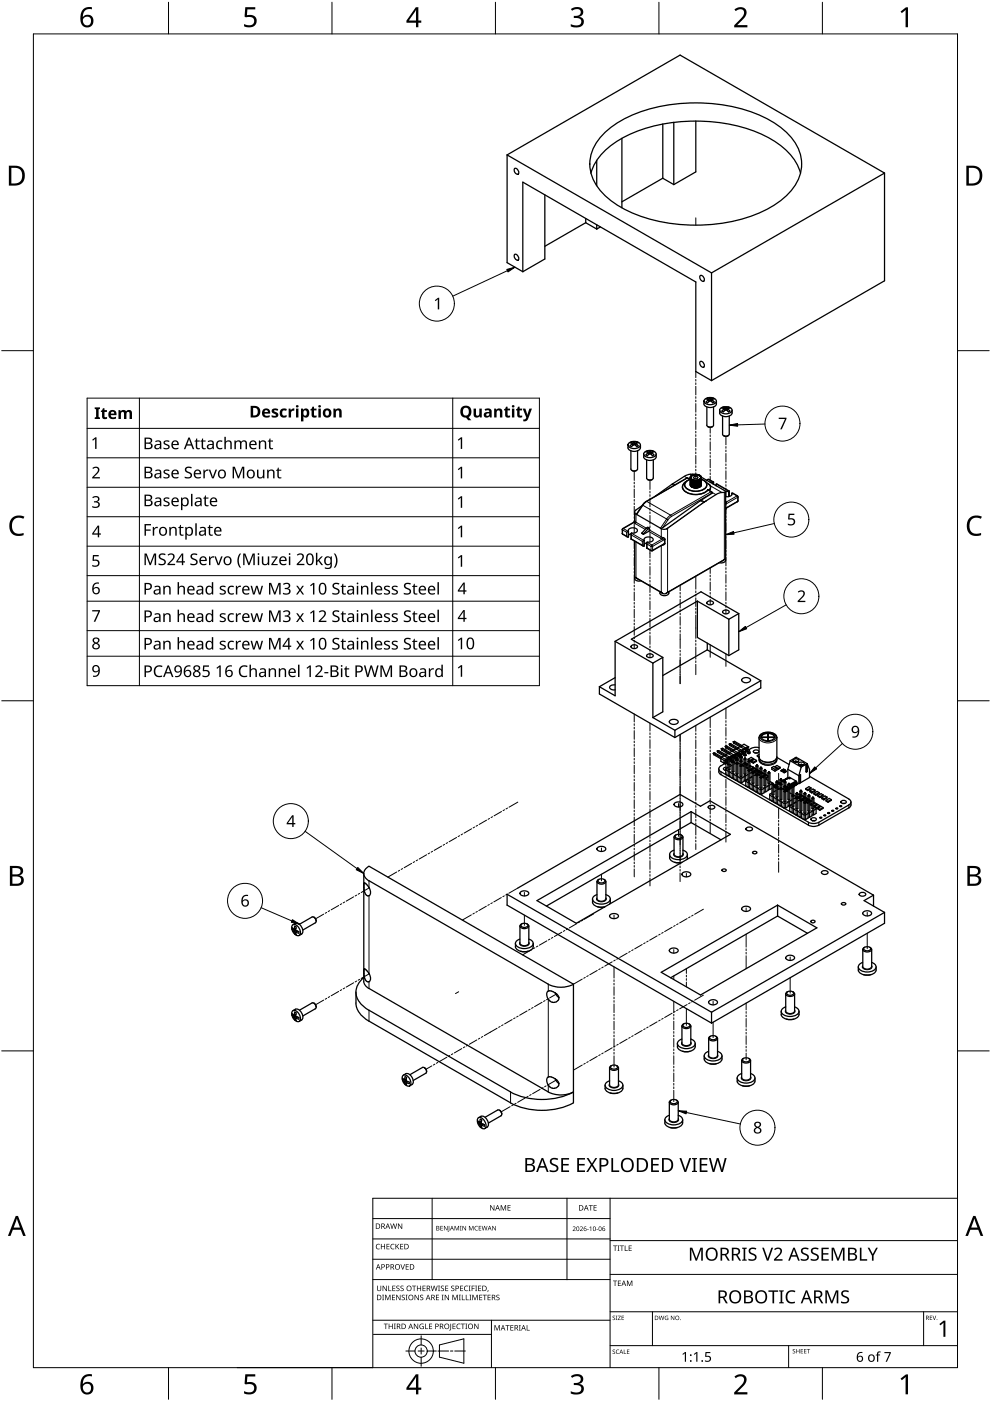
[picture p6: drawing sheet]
<svg xmlns="http://www.w3.org/2000/svg" width="297mm" height="420mm" viewBox="0 0 297 420" stroke-linecap="round" stroke-linejoin="round" font-family="sans-serif">
<g fill="none" stroke="#000" stroke-width=".38">
<path d="M181.5 39.5a39.2 39.2 0 0 1 24.4-8.6 45.3 45.3 0 0 1 26.8 6.3 15.1 15.1 0 0 1 7.6 12 14 14 0 0 1-6.1 10.8 42.5 42.5 0 0 1-25.7 7.5 42.4 42.4 0 0 1-25.6-7.5 13.7 13.7 0 0 1-6-12.3 14 14 0 0 1 4.6-8.2zM198.7 37.2v16.3M202 36.7v18.7M208.6 36.3v15.2l-6.6 3.9M152 46.5v32.3l4.7 2.7M152 46.5l61.3 35.3M152 46.5l51.8-30 61.3 35.4M154.3 50.5a1.16 1.16 0 0 1 1 1.7 1.14 1.14 0 0 1-1-1.7zM163.3 58.4v19.3l-6.6 3.8M177.1 51.9a18 18 0 0 1 9.9-10.7 50.4 50.4 0 0 1 43.2 0 18.6 18.6 0 0 1 9.7 10.7M178.9 48.1v7.6M186.4 41.5v20.8"/>
<path d="M198.7 53.5l-12.3 7M198.7 53.5l3.3 1.9M265.1 51.9v32.3l-51.8 29.9M265.1 51.9l-51.8 29.9M154.3 76.3a1.16 1.16 0 0 1 1 1.7 1.16 1.16 0 0 1-1-1.7zM175.6 66.8l-12.3 7.1M175.6 66.8l3.3 1.9M175.6 65.5v1.3M178.9 67.4v1.3M180 68.1l-1.1 .6M156.7 81.5v-26.9l51.9 30v26.8l4.7 2.7M209.9 82.6a1.14 1.14 0 0 1 1 1.8 1.16 1.16 0 0 1-1-1.8z"/>
<path d="M213.3 81.8v32.3M209.9 108.4a1.14 1.14 0 0 1 1 1.8 1.16 1.16 0 0 1-1-1.8zM211.4 119.7a2.22 2.22 0 0 1 3.3 .6 2.17 2.17 0 0 1-3.7 0zM212.1 119.4l.1 .3M212.3 119.9l.1 .6M212.3 119.9l-.7 .7 .4 .2 .8-.6M212.4 119.8l.1 .6M212.8 119.5v.7M212.9 119.6l-.9-.2-.4 .2 .7 .3M212.9 119.6l.8-.2 .4 .2-.7 .2M212.9 119.6v.5M212.9 119.5l.1 .7"/>
<path d="M213.4 119.9l.7 .7-.4 .2-.8-.6M213.4 119.8v.1M213.4 119.9h.1M213.4 119.8l-.1 .6M213.4 119.9l-.1 .6M213.7 119.4l-.1 .3M188.2 133.4v.9a2.13 2.13 0 0 0 3.7 0M188.6 132.8a2.26 2.26 0 0 1 3.3 .6 2.13 2.13 0 0 1-3.7 0zM189.1 135.2v5.5a1.13 1.13 0 0 0 2 0v-5.5M189.3 132.5l-.5 .3 .8 .2M189.3 132.5l.7 .2M189.3 132.5l.1 .4"/>
<path d="M189.6 133v.6M189.6 133l-.8 .7 .5 .2 .8-.6M189.6 133l.1 .6M190 132.7h.1M190 132.7v.6M190.1 132.7h.1M190.1 132.7v.6M190.2 132.7l.7-.2 .4 .3-.7 .2M190.2 132.7v.6M190.6 133l.7 .7-.4 .2-.8-.6M190.6 133l-.1 .6M190.6 133v.6"/>
<path d="M190.9 132.5l-.1 .4M192 133.4v.9M192.9 137a2.21 2.21 0 0 0 3.8 0M193 136.2v.8M193.3 135.5a2.26 2.26 0 0 1 3.4 .7 2.21 2.21 0 0 1-3.8 0zM193.8 137.9v5.5M194 135.3l.1 .3M194.3 135.8l-.7 .6 .4 .3 .8-.7 .8 .7 .4-.3-.7-.6M194.3 135.7h.1M194.3 135.8l.1 .5M194.3 135.7v.1M194.3 135.7l.1 .6"/>
<path d="M194.7 135.4l-.7-.1-.4 .2 .7 .2M194.7 135.4h.2M194.8 135.4l-.1 .7M194.8 135.4v.6M194.9 135.4l.7-.1 .4 .2-.7 .2M194.9 135.4v.7M195.3 135.7v.1M195.3 135.7l-.1 .6M195.3 135.8v.5M195.6 135.3l-.1 .3M195.8 137.9v5.5a1.13 1.13 0 0 1-2 0M196.7 136.2v.8"/>
<path d="M211 121.2a2.17 2.17 0 0 0 3.7 0M211 120.3v.8M211.9 122l-.1 5.6a1.21 1.21 0 0 0 2.1 0v-5.6M212.2 127.9l.7 .2 .5-.1M212.9 120.1v.1M212.9 120.1l-.1 .1M213.6 127.9l-.1 .1M214.7 120.3v.8M215.7 123.9a2.13 2.13 0 0 0 3.7 0M215.7 123v.8M216.1 122.4a2.25 2.25 0 0 1 3.3 .6 2.13 2.13 0 0 1-3.7 0zM216.6 124.8v5.5a1.17 1.17 0 0 0 2 0v-5.5"/>
<path d="M216.8 122.1l.1 .4M216.9 130.6l.1 .1M217 130.7l.6 .2 .5-.2M217.1 122.6v.6M217.1 122.6l-.7 .7 .3 .2 .8-.6M217.1 122.6l.1 .5M217.5 122.9h.1M217.5 122.3l-.8-.2-.3 .3 .7 .2M217.5 122.3h.1M217.5 122.3v.6M217.6 122.9h.1M217.6 122.3h.1"/>
<path d="M217.6 122.3v.6M217.7 122.3v.6M218.1 122.6l.7 .7-.4 .2-.8-.6M218.1 122.6l-.1 .5M218.1 122.6h.1M218.1 122.6v.6M218.3 130.6l-.1 .1M218.4 122.1l-.8 .2M218.4 122.1l.4 .3-.7 .2M218.4 122.1l-.1 .4M219.5 123v.8M186.5 158.8l.1 1.5 1.5 .7"/>
<path d="M186.6 158.5l-.1 .3M187.8 159.6l.6-.3-.1 1.8M188.3 159.3a1.44 1.44 0 0 1 1.2-1.1 1.44 1.44 0 0 1 1.5 .6 1.27 1.27 0 0 1-1.8 1.1v.5M189.4 141.1h.1M189.5 141.1l.6 .2 .6-.2M190.1 156.6l-3.4 1.9M190.2 156.3l-.2 .3M190.2 153.6v2.7M190.6 153l-.4 .7 .4 .5M190.6 154.2l7.6 4.4h1.5M190.8 141.1h-.1M192.4 159.9l.5 .2"/>
<path d="M192.4 159.9l.5 .3M192.5 151.6l-1.9 1.3M193.7 158.4l.5 .3M193.7 158.4l-1.3 1.5M194.1 143.8l.7 .2 .6-.1M194.2 158.7l-1.3 1.4M194.4 159.4l-1.5 .8M194.7 158.4l-.3 1M194.7 158.4l-.5 .3M194.7 158.4l-.5-.3-.5 .3M195.5 143.8l-.1 .1M200.1 158.5l-.3 .1"/>
<path d="M200.1 158.5h.1M205.1 142.9l-8.7 5.9M205.6 144.4a1.71 1.71 0 0 0-1.1 1.7 1.71 1.71 0 0 0 1.2 1.6 5.7 5.7 0 0 0 6.5-.7M205.9 144.3a1.87 1.87 0 0 0-1.3 2 1.87 1.87 0 0 0 1.7 1.6 5.3 5.3 0 0 0 5.9-1.1M206.8 143.8l-1-.4-12.2 7-1 1-1.8 2.9M206.9 143.3l.2 .1M206.9 145.5v.1M206.9 143.2l.2 .1M206.9 143.2v2.4M206.9 145.4h.1M206.9 143.8a1.58 1.58 0 0 0-1.6 1.3 1.58 1.58 0 0 0 1.2 1.8 4.4 4.4 0 0 0 5.3-1.1 1.72 1.72 0 0 0-1.6-2M206.9 143.7a1.68 1.68 0 0 0-1.4 2.6 4.4 4.4 0 0 0 6.3-.4 1.78 1.78 0 0 0-1.6-2.2"/>
<path d="M207 142.9l-.1 .1M207 143.6h.1M207 145.7v.1M207 145.6h-.1M207 143.3h-.1M207 143.6h.3M207 143.6v2.2M207.1 143h.1M207 143.3h.1M207.1 143l-.1 .1M207.1 143.2h.1M207.1 143.1l-.2 .1"/>
<path d="M207.1 143.5l-.1 2.2M207.1 143.7l.1 .1M207.1 143.4h.1M207.1 145.8h-.1M207.1 143.7l.1 2.3M207.1 143.5h.1M207.2 142.8l-.1 .1M207.2 142.8v.1M207.3 143.7h-.2M207.3 143.6h.1M207.3 142.7h.1M207.3 142.6v.1"/>
<path d="M207.3 142.6h.1M207.3 142.7l-.2 .2M207.3 143.9l.2 .1M207.3 146.1l.2 .1M207.3 146h.1M207.4 143.9v2.2M207.4 142.7h.1M207.4 143.8h-.2l.2 2.1M207.5 143.8h.1M207.5 143.8l-.1 .1M207.5 142.6h.1M207.5 144l.1 2.1"/>
<path d="M207.6 142.6h-.3M207.6 143.9h.1M207.6 146.1h.1M207.6 142.2l1 .2M207.6 142.4v.2M207.6 143.9l-.1 .1M207.6 142.2l-1.4 .2-1.1 .5M207.6 142.5v.1M207.7 142.5l-.1 .1M207.7 144.1h.1M207.7 144l.1 2.3M207.7 143.9h.1"/>
<path d="M207.7 142.4l-.1 .1M207.7 144h.1M207.8 142.4v.1M207.9 144h.1M207.9 144v2.2M207.9 142.3l.3 .1M207.9 142.3v.2M207.9 142.3v.1M207.9 142.4h.1M208 143l.9-.1 .3 .3a.64 .64 0 0 1-.7 .4 .64 .64 0 0 1-.5-.6zM208 146.2h-.1M208 144h.1"/>
<path d="M208 146.2h.1M208 144.1l.2 .1M208 144.1h.1M208.1 144l-.1 2.3h.2M208.3 142.4h.1M208.3 142.3l-.1 .1M208.3 144.1l.1 .1M208.3 144.1l-.1 2.2h.2v-2.1M208.3 144l.1 .1M208.3 146.2h.1M208.4 144.2h.2M208.4 146.4h.2"/>
<path d="M208.5 142.4h.2M208.5 142.3h.1M208.6 142.4h.1M208.6 144.1v2.2M208.7 144.1h-.1M208.7 144.1l.1 2.2h-.2M208.7 144.1h.1M208.7 146.2h.1M208.7 142.3h.2M208.9 142.4h.1M208.9 142.3v.1M209 146.2h.1"/>
<path d="M209 144.1l-.2 .1M209 144.1h.1M209 144h.1M209 144.1v2.2h-.2M209.1 144l.1 2.3M209.1 146.2l.1 .1M209.2 142.5h.1M209.3 142.5h.1M209.3 142.4h-.4M209.3 142.3l-.1 .2M209.3 142.3l-.1 .1M209.3 144v.1"/>
<path d="M209.3 144h.1M209.3 143.9h.1M209.3 144.1h-.1M209.3 144.1v2.2h-.1M209.3 142.5h.2M209.4 146.1h.1M209.4 143.9l.1 .1M209.4 146.1l.1 .1M209.5 142.6h.1M209.5 142.5v.1M209.5 142.5l.1 .1M209.5 144v2.2"/>
<path d="M209.5 143.8h.1M209.6 143.8h.1M209.6 142.6h.2M209.6 143.9l-.1 .1M209.6 146h.1M209.7 143.9l-.2 2.3M209.7 146h.1M209.8 142.7h.1M209.8 143.7l.1 .1M209.8 143.8v2.2M209.8 143.8l-.1 .1M209.8 143.7h.1"/>
<path d="M209.9 142.7h-.2M209.9 143.8l-.1 .1M209.9 142.9l.3 .1M209.9 142.9l.1 .1M209.9 142.9h.1M209.9 143.8l-.1 2.3M209.9 143.5l.1 .1M210 143.5h-.1M210 142.7l.1 .1M210 143.1h.1M210 143.5l.1 .1M210 142.7h-.2"/>
<path d="M210 143.3l.1 .2M210 143v.1M210 143.3h.1M210 143.4l.2 .1M210 143.7l-.1 2.1M210 143.7h-.2M210.1 143.3h-.1M210.1 142.8h-.2M210.1 142.8v.1M210.1 143.1h.1M210.1 143.2v2.4M210.1 143.6l-.1 .1"/>
<path d="M210.1 143.6l-.1 2.3M210.2 145.4h.1M210.2 145.5l-.1 .2M210.2 143v.1M210.2 143.1l7.3 4.3-.2 .3h-.9M210.2 143h-.1M210.9 150.7h.1M211.1 150.5l-.2 .2M211.3 144.3l1.2 .9M211.7 150.2l-.6 .3M212.2 143.8l1.7 .8M212.2 143.8l-.4 .2"/>
<path d="M212.3 147h.1M212.3 146.9h.1M212.3 146.9l.1 .1M212.3 145.2l.6 .5M212.4 147h-.1M212.4 147h.1M212.4 147l1 .6M212.5 145.3l.4 .4M212.9 145.7l.1 .5-.4 1M212.9 144.7h.8M212.9 145.6v.1M212.9 145.7h.1"/>
<path d="M212.9 145.8l.1 .7-.3 .7M213.4 148l-3.5 2.2-11.2 8-.7 .3M213.4 147.6l.1 .1M213.4 147.7v.3M213.7 144.7v.4M213.9 144.6l-.2 .1M213.9 144.6v.6M214.6 148.3l-2.9 1.9M214.6 145.2v.5zM214.7 145.2l3.9 2.1M214.7 145.2h-.1M216.4 147.7l-1.8 .6"/>
<path d="M217.5 147.5v3.3M217.5 152.7v15.3M217.5 152.6v.1M218.4 147.4h-.9M218.4 147.4v1.5M218.6 147.3v1.5M218.6 147.3l-.2 .1M219.3 148a1.27 1.27 0 0 1-1.8 .9M219.4 147.9v.5M219.4 147.9l.3 .1M219.4 147.9h.1M219.7 147.9l1.4 .8"/>
<path d="M221 148.7l.2 .3M221.2 149l-.1 1.5-3.6 2.1M187.8 160.8l.5 .3M188.3 160.6l.8-.5v1.6M189.1 161.7l3.7 2.1M189.2 161.6l-.1 .1M190.2 173l.1 .2M190.2 173.5a1.6 1.6 0 0 0 1.9 .7M190.2 162.3v11.2M190.3 173.2h.1M190.3 173.2h.3M190.4 173.2h.2"/>
<path d="M190.6 173.2h.1M190.7 173.3l.3 .3M191 173.6h.1M191 173.6l7.2 4M192.5 162.3l.6-.3v1.7l-.6-.2M192.9 160.1v.1M193.1 163.3l.7-.5v1.6M193.1 162.1l-.1-.2a1.5 1.5 0 0 1 1.4-.9 1.5 1.5 0 0 1 1.4 .8l-.6 .6-1.2 .2M193.8 164.4l1.7 .8M193.9 162.6v.6M193.9 164.3l-.1 .1M194 162.6h-.1"/>
<path d="M197.8 177.9a1.55 1.55 0 0 0 2.6 0M197.8 177.5v.4M198.2 177.6h.1M198.2 177.6l.1 .1M198.2 177.6l.4 .3M198.3 177.7h.1M198.3 177.7l.3 .2M198.6 178l.5 .1M198.9 163.2l-3.3 2M199.7 177.9v.1M200.1 177.6l-.9 .5M200.1 177.6l-.4 .3"/>
<path d="M200.1 177.6h.1M200.2 177.6h-.1M200.4 177.6h-.2M200.4 177.5v.1M200.5 177.5v.4M217.1 167.8l-16.7 9.7M217.1 167.8h.1M217.2 167.8h-.1M217.3 167.8h-.1M217.4 167.7l-.1 .1M217.4 167.7l-.3 .1M217.4 167.7h.1"/>
<path d="M217.5 167.6l-.1 .1M217.5 168.1a1.58 1.58 0 0 1-1.9 .7M184.4 192.3l11.3 6.6M184.4 192.3v16.4l-4.7-2.8M189.2 193.7l.9-.3a.84 .84 0 0 1 1 .5 1.13 1.13 0 0 1-2 0zM193.9 196.4l.9-.3a.83 .83 0 0 1 1 .6 1.17 1.17 0 0 1-2 0zM195.7 198.9v16.3M198.7 197.2l-3 1.7M198.7 197.2v16.3l-3 1.7M209 180.3v10.9l9.5 5.4M209 180.3l-19.8 11.4 9.5 5.5M209 180.3l9.5 5.4"/>
<path d="M211.9 180.6l1-.4a.73 .73 0 0 1 .9 .8l-.5 .3h-.8l-.6-.3zM212 192.9v2M212 194.9l16 9.2M212 194.9l-13.3 7.7M216.7 183.3l.9-.3a.82 .82 0 0 1 1 .5 1.13 1.13 0 0 1-2 0zM218.5 185.7v10.9M221.4 184l-11.3-6.5-25.7 14.8M221.4 184l-2.9 1.7M221.4 184v10.9l-2.9 1.7M179.7 205.9v2.2l22.6 13.1M184.4 205.4a1.14 1.14 0 0 0-1.6 1l.8 .5h.8M184.4 203.2l-4.7 2.7"/>
<path d="M195.7 215.2l6.6 3.8M200.9 216a1.63 1.63 0 0 1 2.4 .5 1.55 1.55 0 0 1-2.7 0zM202.3 219v2.2M222.6 203.5a1.62 1.62 0 0 1 2.4 .5 1.51 1.51 0 0 1-2.7 0zM228 204.1l-25.7 14.9M228 204.1v2.2l-25.7 14.9M230.1 220v1M230.2 219.9v2.2M230.3 220a1.81 1.81 0 0 1 1.9 1.1M230.3 220h-.1a2.18 2.18 0 0 0-2 1.1M230.3 220v1M213.8 225.9l2.4 1.4"/>
<path d="M213.8 225.9l.1 .4M213.9 226.3l2.2 1.3M214.2 225.8l-.4 .1M214.2 225.8l-.3 .2v.3M214.2 225.8l3.3 2M215 225.3l.1 .3M215 225.2l2.4 1.4M215 225.2v.1M215.1 225.6l1.9 1.1M215.4 225.1l-.4 .1M215.4 225.1l-.3 .2v.3M215.4 225.1l3.3 2"/>
<path d="M215.4 231.4l.7 .9M215.5 230.6v.8M216.1 227.5v.8l1.4 .8 .6-.3M216.1 227.5l1.1 .7M216.1 229.7a.97 .97 0 0 0-.7 .9 .97 .97 0 0 0 .7 .9M216.1 231.5l26.2 15.1a3.7 3.7 0 0 0 3.1 0l9-5.2a.93 .93 0 0 0 .7-.9 .93 .93 0 0 0-.7-.9l-11.8-6.8M216.1 232.3l26.2 15.2M216.2 224.5l.1 .4M216.2 224.5l2.4 1.4M216.3 224.9l1.9 1.1M216.6 224.4l-.3 .2v.3M216.6 224.4l3.3 2"/>
<path d="M216.6 224.4l-.4 .1M217 228v.9l.7-.4M217.4 223.8l2.4 1.4M217.4 223.8l.1 .4M217.5 227.8l-.3 .4M217.5 231h-.2M217.5 231.1l-.6-.3a.76 .76 0 0 1 .5-.7 .76 .76 0 0 1 .8 .1l-.7 .4v1.6l.8 .4M217.5 224.2l1.9 1.1M217.5 230.9l.8 .4M217.8 227.9l.4 .2M217.8 223.7l-.4 .1M217.8 223.7l-.3 .2v.3"/>
<path d="M217.8 223.7l3.3 2M217.9 228.6l-1.8 1.1M217.9 228.3l.3 .2M217.9 228.7l.3 .4M218 228.3l-.5-.3v.4l.5 .3M218.2 229.3v.1M218.2 227.3l-.7 .5M218.2 227.6v3.1l.3 .2M218.2 227.3h.1M218.2 227.6l-1 .6M218.3 231.3h.4v1.6l.8 .4M218.3 231.3v1.3"/>
<path d="M218.3 232.6h.4M218.4 227.4l-1.4-.7-.7 .4-.2 .4M218.4 227.4l1 .4M218.4 227.4h.1M218.4 227.4l-.2 .2M218.5 227.4v3.5M218.5 227.4l.3 .2M218.6 223.1l.1 .5M218.6 223.1l2.4 1.4M218.7 227.1l-.2 .2M218.7 223.6l1.9 1M218.7 231.5l.8 .5"/>
<path d="M218.8 229.3v.1M218.8 227.8l.6 .6M218.8 227.6l-.3 .2-.3-.2M218.8 227.6v3.1l-.3 .2M218.9 227.8h-.1M219 227.2l.4 .2M219 223l2.2 1.3M219 223l-.3 .2v.4M219 223l-.4 .1M219.1 227.9l-.3 .2M219.3 228.1l-.5 .3M219.4 228.6h.1"/>
<path d="M219.4 226.6l-.7 .5M219.4 226.9v4.5l.3 .2M219.4 229.5l-.6 .4M219.4 226.6v.1M219.4 226.9l-.7 .5M219.5 232h.4v1.6l.8 .4M219.5 233.3h.4M219.5 232v1.3M219.6 226.7l-1.4-.7-.7 .4-.2 .4M219.6 226.7l-.2 .2M219.6 228.1l-.2 .2 .3 .2 .3-.2-.2-.2M219.6 228.1h.1"/>
<path d="M219.6 226.7h.1M219.7 228l.1 .1M219.7 226.6l.7 .3M219.7 226.7v1.3M219.7 228.1v3.5M219.7 226.6l-.1 .1M219.7 226.7l.3 .2M219.7 228l-.1 .1M219.8 222.4l.1 .5M219.8 222.4l2.4 1.4M219.8 228.1h-.1M219.9 226.4l-.2 .2"/>
<path d="M219.9 222.9l1.9 1M219.9 232.2l.8 .5M220 228.6h.1M220 226.9v4.5l-.3 .2M220 227.1l.6 .6M220 226.9l-.3 .2-.3-.2M220.1 227.1h-.1M220.2 226.5l.4 .2M220.2 222.3l-.3 .2v.4M220.2 222.3l2.2 1.3M220.2 222.3l-.4 .1M220.3 227.2l-.3 .2"/>
<path d="M220.3 226.9l.3 .3M220.5 227.4l-.5 .3M220.6 226l-.7 .4M220.6 227.9h.1M220.6 226.3v5.8l.3 .2M220.6 228.8l-.6 .4M220.6 226h.1M220.6 226.2l-.7 .5M220.7 232.7h.4v1.6l.8 .4M220.7 232.7v1.3M220.7 234h.4M220.7 226l-1.3-.7-.7 .4-.2 .4"/>
<path d="M220.8 226l-.2 .3M220.8 226h.1M220.8 227.4l-.2 .2 .3 .2 .3-.2-.2-.2M220.8 228.7l.1 .1M220.8 228.7l-.2 .3 .3 .2 .3-.2-.2-.3M220.8 227.4h.1M220.9 226v1.3M220.9 227.4v1.3M220.9 228.8v3.5M220.9 227.3l-.1 .1M220.9 228.7h-.1M220.9 225.9l-.1 .1"/>
<path d="M220.9 225.9l.7 .3M220.9 228.7h.1M220.9 227.3l.1 .1M221 226l.2 .3M221 228.7l-.1 .1M221 227.4h-.1M221.1 226h.1M221.1 225.7l-.2 .2M221.1 224.3l-.2 .4M221.1 224.3l1.2 .7M221.1 232.9l.8 .4M221.2 228h.1"/>
<path d="M221.2 226.3v5.8l-.3 .2M221.2 228.8l.6 .4M221.2 226.4l.4 .2M221.2 226.3l-.3 .1-.3-.1M221.3 226.4h-.1M221.5 226.5l-.3 .2M221.5 226.6l.3 .4M221.5 226.3l.5 .4M221.7 226.7l-.5 .3M221.8 225.3l-.7 .4M221.8 227.2h.1M221.8 226.9v5.9l.3 .2"/>
<path d="M221.8 225.3h.1M221.8 226.1l.6 .8M221.9 234.7h.4M221.9 233.3v1.4M222 226.7h.1M222 228.1l-.2 .2 .3 .2 .3-.2-.2-.2M222 229.4l.1 .1M222 229.4l-.2 .3 .3 .2 .3-.2-.2-.3M222 228.1h.1M222 226.7l-.2 .2M222 226.7h.2M222.1 229.4h.1"/>
<path d="M222.1 228l.1 .1M222.1 226.7v1.3M222.1 228.1v1.3M222.1 229.5v3.5M222.1 228l-.1 .1M222.1 229.4h-.1M222.2 226.7l.2 .2M222.2 228.1h-.1M222.2 226.7h-.1M222.2 229.4l-.1 .1M222.3 225l-.3 .4-1.4-.8-.7 .4-.2 .4M222.3 223.6l.7-.4 1.4 .8-3.5 2"/>
<path d="M222.3 223.6l-.2 .4M222.3 223.6l1.2 .7M222.3 233.3h-.4M222.3 233.3v1.4M222.4 227.3h.1M222.4 229.5l.6 .4M222.4 226.9l-.3 .2-.3-.2M222.4 226.9v5.9l-.3 .2M222.5 225.7l-.6 .4-.5-.3M222.6 225.1l.5 .3M222.7 225.9l-.6 .3M222.9 226l-.6 .4-.2-.1"/>
<path d="M223 226.6l.3 .1 .3-.1M223 224.6l-.7 .4M223 227.6v4.5l.3 .2M223 228.9l-.6 .4 .6 .3M223 224.6h.1M223.1 225.4l.5 .9M223.1 232.9l-.8 .4M223.2 227.4h.1M223.2 228.7l-.2 .3 .3 .2 .3-.2-.2-.3M223.2 227.4l-.2 .2M223.2 228.7l.1 .1M223.2 227.4h.2"/>
<path d="M223.3 226.5l-.4-.9-.6-.3v.3l.5 .4 .2 .6M223.3 227.4v1.3M223.3 228.8v3.5M223.3 228.7h-.1M223.3 228.7h.1M223.3 226.5v.2M223.4 227.4h-.1M223.4 228.7l-.1 .1M223.4 227.4l.2 .2M223.5 224.3l-.3 .4-1.4-.8-.7 .4M223.5 232.7h-.4v1.6l-.8 .4M223.5 232.7v3l.8 .4"/>
<path d="M223.5 234.3l.8 .4M223.6 229.9l.4 .2M223.6 227.6v4.5l-.3 .2M223.6 230.2l.6 .3M223.6 228.8l.4 .3M223.6 226.3v.3M223.6 227.6l-.3 .2-.3-.2M223.7 225l-.6 .4M223.8 224.4l.5 .3M223.9 225.2l-.6 .3M224 229.1l-.4 .2M224 229.1v.2l-.4 .2"/>
<path d="M224 230.1v.3l.2-.1M224.1 225.3l-.6 .4-.2-.1M224.2 225.6l-.2-.3-.6-.4 .1-.3 .7 .5 .3 .7M224.2 228.3v5.9l.3 .1M224.2 229.3l-.6 .4M224.2 233.6l-.7 .4h-.4M224.2 230l-.2 .1M224.2 225.6v.3M224.2 232.3l-.7 .4M224.2 223.9l-.7 .4M224.2 224.2v.4M224.2 227.7l.6 .3"/>
<path d="M224.2 227.7l.3 .4M224.2 224.7l.5 .6 .1 .6-.3 .2-.3-.3M224.3 234.7h.4v1.7l.8 .4M224.3 236.1h.4M224.3 234.7v1.4M224.4 230.8l-.2 .3 .3 .2 .3-.2-.2-.3M224.4 230.8l.1 .1M224.5 228.1v2.7M224.5 230.9v3.4M224.5 230.8h-.1M224.5 225.8v.2M224.5 230.8h.1"/>
<path d="M224.6 228.1l-.4 .2M224.6 228.1l.2 .2M224.6 228.1h-.1M224.6 230.8l-.1 .1M224.7 235l.8 .4M224.7 228.3h.1M224.8 230.9l.6 .3M224.8 229.5l.1 .1M224.8 230.1l.5-.3 .5 .4M224.8 228.3l-.3 .2-.3-.2M224.8 230.6l.1 .1M224.8 228v6.2l-.3 .1"/>
<path d="M224.9 229.6l-.1 .1M224.9 229.6l-.1 .3M224.9 230.7v.3M225.2 228.3l.6 .3M225.2 230.9l.2 .1M225.2 228.3v.2l.6 .4M225.2 230.9v.2M225.4 232.9l-.6 .4M225.4 230.4l-.5 .3M225.4 231.6l-.6 .3M225.4 230.7l-.5 .3M225.4 230.4l.3 .2 .5-.3 .4 .3"/>
<path d="M225.4 230.8l-.2 .1M225.4 230.4v4.5l.3 .1M225.5 235.4h.4v1.7l.8 .4M225.5 235.4v1.4M225.6 230.1l.1 .1M225.6 230.1l-.2 .3M225.7 231.4l.3 .4-.3 .2-.3-.2 .3-.2M225.7 230.2l.3 .2v4.5l-.3 .1M225.7 230.2v1.2M225.7 231.6v3.4M225.7 231.4l-.1 .1M225.7 230.1h-.1"/>
<path d="M225.8 227.5v.3l-1 .5M225.8 227.5l-.6-.4-1 .6M225.8 227.5l-1 .5M225.8 231.5l-.1 .1M225.8 228.6v.3M225.9 225.2a.85 .85 0 0 1 .9-.3 .85 .85 0 0 1 .6 .7 .84 .84 0 0 1-.9 .3 .84 .84 0 0 1-.6-.7zM225.9 236.8h-.4M225.9 235.7l.8 .4M226.1 231.4v.3l.5 .2M226.1 231.4l.5 .3M226.3 225.8h.7M226.6 231.1l-.5 .3"/>
<path d="M226.6 229.7v5.9l.3 .1M226.6 232.3l-.6 .3M226.6 231l-.6 .4M226.6 230.8l-.6 .3M226.7 236.1h.4v1.6l.7 .5M226.7 236.1v1.4M226.7 228.1l-.9 .5M226.7 228.1l-.5-.4-1 .6M226.7 228.1v.2l-.9 .6M226.8 232.2l.1 .1M226.8 232.2l-.2 .3 .3 .1 .3-.1-.2-.3M226.8 230.8l-.2 .3"/>
<path d="M226.8 230.8l.1 .1M226.8 229.4l-.2 .3M226.8 229.4l.1 .1M226.8 229.4h.2M226.9 229.5v1.3M226.9 230.9v1.2M226.9 232.3v3.4M226.9 232.1l-.1 .1M226.9 230.8h-.1M226.9 232.1l.1 .1M226.9 230.8h.1M227 230.8l-.1 .1"/>
<path d="M227 232.2l-.1 .1M227 229.4l-.1 .1M227 230.8l.2 .3-.3 .2-.3-.2M227 229.4l.2 .3M227 226.6v.2l.5 .3M227 226.6l.5 .3M227.1 237.5h-.4M227.1 236.4l.7 .4M227.2 232l.4 .2M227.2 229.7v5.9l-.3 .1M227.2 232.3l.6 .3M227.2 230.9l.4 .3"/>
<path d="M227.2 229.7l-.3 .2-.3-.2M227.5 224.2a3.4 3.4 0 0 0-3 .6M227.5 226.3l-.5 .3M227.5 227.1a1.94 1.94 0 0 0 2.1 2.3M227.6 232.2v.3l.2-.1M227.6 231.2v.3l-.4 .2M227.6 231.2l-.4 .2M227.8 231.5l-.6 .3M227.8 230.4v5.8l.3 .2M227.8 232.1l-.2 .1M227.8 236.8h.5M227.8 236.8v1.4"/>
<path d="M228 230.1h.2M228 230.1l.1 .1M228 232.9l.1 .1M228 232.9l-.2 .3 .3 .1 .3-.1-.2-.3M228 230.1l-.2 .3M228.1 232.8l.1 .1M228.1 231.4l.3 .4M228.1 231.6l-.3 .2 .3 .2 .4-.3M228.1 232.8l-.1 .1M228.1 231.4l-.1 .1M228.1 230.2v1.2M228.1 231.6v1.2"/>
<path d="M228.1 233v3.4M228.2 230.1l.2 .3M228.2 230.1l-.1 .1M228.2 231.5l-.1 .1M228.2 232.9l-.1 .1M228.3 236.8v1.4M228.3 238.2h-.5M228.4 233l.6 .3M228.4 231.6l.1 .1M228.4 230.4l-.3 .2-.3-.2M228.4 232.7l.1 .1M228.4 230.4v5.8l-.3 .2"/>
<path d="M228.5 220.4a2.8 2.8 0 0 1 3.6 .3 1.46 1.46 0 0 1-1.9 1.5 1.47 1.47 0 0 1-1.9-1.5zM228.5 231.7l-.1 .4M228.8 233h.2M228.8 233v.2M229 232.5l-.5 .3M229 232.8l-.5 .2v-.2M229 232l-.6 .1M229 232.9l-.2 .1M229 231.1l.3 .2 .3-.2M229 231.1v4.5l.3 .1M229 236.4l-.7 .4M229.2 230.8l.1 .1"/>
<path d="M229.2 232.2l.1 .1M229.2 232.2l-.2 .3M229.2 230.8l-.2 .3M229.2 230.8h.2M229.3 232.1l.1 .1M229.3 230.9v1.2M229.3 232.3v3.4M229.3 232.1l-.1 .1M229.4 230.8l-.1 .1M229.4 232.2l-.1 .1M229.4 232.2l.2 .3-.3 .1-.3-.1M229.4 230.8l.2 .3"/>
<path d="M229.5 237.5h-.5M229.5 236.1h-.5v1.6l-.7 .5M229.5 236.1v1.4M229.6 233.7l.6 .3M229.6 232.5l.2-.1 .4 .2M229.6 231.1v4.5l-.3 .1M230.1 221.2v.9M230.1 221.2h.1M230.1 221h-1.9M230.1 221.2h-1.9M230.1 221l.1 .2M230.2 231.8v3.1l.3 .1"/>
<path d="M230.2 231.8l.3 .2 .3-.2M230.2 232.9l-.6 .3M230.2 233.1l-.6 .4M230.2 235.7l-.7 .4M230.3 221.2h-.1M230.3 221.2v.9M230.3 221l-.1 .2M230.4 231.5l.4 .3M230.5 231.6v3.4M230.5 231.6l-.3 .2M230.6 231.5l-.1 .1M230.7 235.4h-.5v1.7l-.7 .4"/>
<path d="M230.7 236.8h-.5M230.7 238.5l.7 .4M230.7 235.4v1.4M230.8 231.8v3.1l-.3 .1M230.8 234.3l.6 .4v.4M231.3 230.2l.6-.4 1 .6M231.3 230.2l1 .5M231.3 230.2v.5l1 .6M231.4 235.2l.3 .2 .3-.2M231.4 237.8l-.7 .4v1.6l.7 .4M231.4 235.2v3.1l.3 .2M231.4 236.4l-.7 .4"/>
<path d="M231.4 235l-.7 .4M231.4 238.9v1.3M231.4 238.9h.5v1.6l.7 .4M231.6 235h.1M231.6 235l-.2 .2M231.7 235v3.5M231.8 235h-.2M231.8 235l.2 .2M231.8 235h-.1M231.9 239.1l.7 .5M232 235.9h.1M232 235.2v3.1l-.3 .2"/>
<path d="M232 235.7l.1 .1M232 235.8h.1M232 235.9v.1M232 236l.6 .3M232 235.9l.6 .3M232 236l.6 .4M232.2 235.7h.1M232.1 235.6h.3M232.1 235.6l.5 .3M232.1 235.6l.1 .1M232.1 235.6h.1M232.1 235.7l-.1 .1"/>
<path d="M232.2 221.2h-1.9M232.2 221h-1.9M232.2 235.7l-.2 .2M232.3 228.9a3.9 3.9 0 0 1-2.7 .6M232.3 229.9l.6-.3 .9 .5M232.3 229.9v.1M232.3 230.7v.6M232.3 229.9l.9 .5M232.4 235.4l.1 .1M232.4 235.4l.2 .1-.4 .2M232.5 235.5h.1M232.6 235.3l-.2 .1"/>
<path d="M232.6 234.5l.3 .2 .3-.2M232.6 237.1l-.6 .4M232.6 234.5v4.5l.3 .2M232.6 239.6h.5v1.6l.7 .4M232.6 239.6v1.3M232.7 227.6v.2M232.7 227.5a3.4 3.4 0 0 1-5.1 0M232.8 227.4h.1M232.8 235.7h.1M232.8 234.3h.1M232.8 235.7l-.2 .2M232.8 234.3l-.2 .2"/>
<path d="M232.8 227.4v.7l-.4 .7M232.8 227.1l3.7 2.2M232.8 227.1v.3M232.9 221.2a3 3 0 0 0-4-1.4l-.9 .5-.5 .8v6M232.9 221.2h.1M232.9 221.2l-.1 5.9M232.9 235.6l.1 .1M232.9 234.3v1.3M232.9 235.7v3.5M232.9 235.6l-.1 .1M232.9 230.4v.5l-.6 .4M232.9 230.5l.3 .2"/>
<path d="M232.9 230.4l-.6 .3M233 235.7h-.1M233 234.3h-.1M233 235.7l.2 .2-.3 .2-.3-.2M233 234.3h-.2M233 234.3l.2 .2M233.1 239.8l.7 .5M233.2 235.1h.1M233.2 234.5v4.5l-.3 .2M233.2 235h.1M233.2 236.6l.1 .1M233.2 236.2l.4 .3"/>
<path d="M233.2 236.5l.2 .2M233.2 236.7v.1M233.2 230.4v.3M233.3 234.8l.3 .1M233.3 234.8l.2 .1M233.3 234.8l.1 .2M233.3 235h.1M233.5 235h.1M233.6 234.7h.2M233.6 234.7l.1 .1M233.7 234.8h.1M233.8 234.6h.1"/>
<path d="M233.8 234.6l-.2 .1M233.8 233.9v5.8l.3 .2M233.8 234.8l-.6 .3M233.8 233.9l.3 .1 .3-.1M233.8 236.4l-.6 .4M233.8 234.8h-.1M233.8 230.1l-.6 .3M233.8 230.1v.3l-.6 .3M234 233.6h.1M234 235l-.2 .2 .3 .2 .3-.2-.2-.2M234 236.3l.1 .1M234 236.3l-.2 .3 .3 .2 .3-.2-.2-.3"/>
<path d="M234 235h.1M234 233.6l-.2 .3M234.1 233.6v1.3M234.1 235v1.3M234.1 236.4v3.5M234.1 236.3h-.1M234.1 234.9l-.1 .1M234.1 236.3h.1M234.1 234.9l.1 .1M234.1 231.1l.2 .1v-.2l.6 .3M234.1 231.1l1 .6M234.2 235h-.1"/>
<path d="M234.2 236.3l-.1 .1M234.2 233.6h-.1M234.2 233.6h-.2M234.2 233.6l.2 .3M234.4 234.4h.1M234.4 233.9v5.8l-.3 .2M234.4 236.4l.6 .4M234.4 234.2l.1 .1M234.4 234.2v.1M234.6 234.1h.3M234.6 234.1l.1 .1M234.6 234.1v.2"/>
<path d="M234.6 234.3h.1M234.6 230.8h.4l.1 .3h-.5zM234.7 234.2h.1M234.7 231.1h.1M234.8 231.2l.1-.2v.2M234.9 234h.1M234.9 231.6l.2 .1M234.9 234h.2M234.9 231.3v.3M234.9 234v.1M235 236.6l-.1 .1M235 236.3l-.4 .2"/>
<path d="M235 236.7h-.1M235 234.5l.3 .2 .3-.2M235 234.5v5.9l.3 .2M235 231.1h.1M235 234.1h.1M235.1 231.7h.1M235.2 234.3h.1M235.2 235.7l-.2 .2 .3 .2 .3-.2-.2-.2M235.2 237l.1 .1M235.2 237l-.2 .3 .3 .2 .3-.2-.2-.3M235.2 235.7h.1M235.2 234.3l-.2 .2"/>
<path d="M235.2 233.8l.1 .1M235.2 233.8h.2M235.2 233.9h.1M235.2 231.6l-.1 .1M235.3 237h.1M235.3 235.6l.1 .1M235.3 235.6l-.1 .1M235.3 237h-.1M235.3 234.3v1.3M235.3 235.7v1.3M235.3 237.1v3.5M235.3 233.9h.1"/>
<path d="M235.4 234.3h-.2M235.4 234.3l.2 .2M235.4 234.3h-.1M235.4 235.7h-.1M235.4 237l-.1 .1M235.5 231.5l-.3 .1M235.5 231.4l-.3 .2M235.5 231v.2M235.5 231l-.6-.4-.8 .5M235.5 231.2l-.6 .4M235.5 231.2l.2 .1M235.5 231l-.6 .3"/>
<path d="M235.5 233.6l.1 .1M235.5 233.6h.2M235.5 233.8h.1M235.5 236.9l.3 .1M235.5 236.9l.1 .1M235.5 236.5h.1M235.6 237.1l.6 .4M235.6 234.5v5.9l-.3 .2M235.6 237.1h.1M235.6 236.8h.1M235.6 236.9l.2 .2M235.6 236.3l.1 .1"/>
<path d="M235.6 236.3v.1M235.6 233.7h.1M235.7 231.3l-.2 .2M235.7 236.8l.2 .1M235.7 236.4h.1M235.7 236.4v.4M235.7 236.4l.1 .3M235.7 236.2l.1 .2M235.8 236.2l.4 .5M235.8 236.4l.1 .2M235.8 233.4l.1 .2M235.8 233.4h.3"/>
<path d="M235.8 233.4l.1 .1M235.8 237v.1M235.8 233.6h.1M235.9 236.9l-.1 .1M235.9 236.9l-.1 .2M235.9 233.5h.1M235.9 236.2l.1 .1M235.9 236.1l-.2 .1M235.9 236.2h-.2M235.9 236.1h.1M236 236.1l.1 .1M236 236.2l-.1 .1"/>
<path d="M236 236.2l.1 .4M236.1 236h.1M236.1 236l-.2 .1M236.1 236.2l.1 .2M236.1 236.1h.1M236.1 233.4h.1M236.1 236.8v.1M236.1 236.8l-.3-.1 .3 .2M236.1 230.7v2.4l.3 .2M236.2 235.9l-.1 .1M236.2 236.8l-.1 .1M236.2 236.8h-.1"/>
<path d="M236.2 235.6l-.6 .4M236.2 236h-.1M236.2 235.2l.3 .2 .3-.2M236.2 235.2v4.5l.3 .2M236.2 233.3h.1M236.4 235h.1M236.4 236.3l-.2 .3 .3 .2 .3-.2-.2-.3M236.4 236.3l.1 .1M236.4 235l-.2 .2M236.4 233.5h.4M236.5 236.3h.1M236.5 235v1.3"/>
<path d="M236.5 236.4v3.5M236.5 236.3h-.1M236.5 233.4l.4 .1h-.4zM236.6 236.3l-.1 .1M236.6 235h-.1M236.6 235h-.2M236.6 235l.2 .2M236.7 235.8l.2 .2M236.7 236.2l.1 .1M236.8 236v.2M236.8 236.4v.1M236.8 235.2v4.5l-.3 .2"/>
<path d="M236.8 237.8l.6 .3M236.8 235.8l.1-.1 .2 .4M236.8 236.2l.2 .1M236.8 228.1l3.3 1.9M236.8 228.1l-.7 2.6M236.9 235.5v.1M236.9 235.6v.1M236.9 235.6l-.1 .1M236.9 235.6l.1 .1M236.9 236.1l.2 .1M237 235.5h.1M237 235.5l.1 .1"/>
<path d="M237 235.7l.1 .3M237 236.3h.1M237.1 235.6l.1 .3M237.1 236.2l-.1 .1M237.1 236l.2 .1M237.1 236.1l.2 .1M237.2 235.4l-.2 .1M237.2 235.4v.1M237.2 235.9h.1M237.2 235.4l.1 .1M237.2 235.5h.1M237.2 235.4h.1"/>
<path d="M237.2 235.5l-.1 .1M237.2 235.5l.2 .3M237.3 235.9l.1 .1M237.3 235.3h.1M237.3 235.3l-.5 .3M237.3 235.5l.1 .3M237.3 235.8l.1 .1M237.3 236.1v.1M237.4 235.9l.3 .2 .3-.2M237.4 235.9v5.9l.3 .1M237.4 236.1l-.1 .1M237.4 239.9l-.7 .4"/>
<path d="M237.4 236.1h-.1M237.4 235.8h.1M237.4 235.4l.1 .3M237.5 235.3l-.1 .2M237.5 235.2l-.2 .1M237.5 235.3h.1M237.5 235.2h.1M237.5 235.2v.1M237.5 235.2l.1 .2M237.5 235.3v.1M237.5 235.3l-.1 .1M237.6 235.3l.1 .3"/>
<path d="M237.6 235.7h.1M237.6 238.4l.1 .1M237.6 238.4l-.2 .3 .3 .2 .3-.2-.2-.3M237.6 235.7l-.2 .2M237.6 235.1h.1M237.6 235.1l-.1 .1M237.6 235.2l.5 .5M237.7 235.7v2.7M237.7 238.5v3.4M237.7 235.6l-.1 .1M237.7 238.4h-.1M237.7 235.6l.2 .1"/>
<path d="M237.7 238.4h.1M237.7 235.6v.1M237.7 227.9a.91 .91 0 0 1 1-.4 .91 .91 0 0 1 .7 .8 .92 .92 0 0 1-1 .4 .92 .92 0 0 1-.7-.8zM237.8 235.1l-.1 .1M237.8 235.1h.1M237.8 235.7l.2 .2M237.8 235.7h-.1M237.8 238.4l-.1 .1M237.8 235.1l.2 .3M237.8 235.2h.1M237.8 235v.1M237.8 235.8h.1"/>
<path d="M237.9 235.2h-.2M237.9 235.2l.1 .2M237.9 228.5h.1M237.9 234.9l.1 .2M237.9 228.5l.6-.2 .1 .3M237.9 235.7v.1M238 235.5l.2 .1M238 235.9v5.9l-.3 .1M238 238.5l.6 .3M238 235.4l.2 .2M238 228.4h-.1M238 235.1l.2 .3"/>
<path d="M238.1 235.7h-.2M238.1 235.7l-.2 .1M238.1 234.8v.1M238.1 234.9h.1M238.1 234.9l-.1 .1M238.1 235h.1M238.1 234.9l.1 .1M238.2 235l-.2 .1M238.2 235l.1 .2M238.2 235.4l.2 .1M238.2 234.8h.1M238.2 234.8l.3 .4"/>
<path d="M238.2 235.6h.1M238.3 235.2l.3 .3M238.3 235.2l.2 .2M238.4 235.5l-.2 .1M238.4 234.7l.1 .1M238.4 234.7v.1M238.4 234.7l-.1 .1M238.4 227.5l-.1-.2-1.5 .8M238.4 234.8l.2 .3M238.5 227.2v.2M238.5 227.2l.1-.1 3.3 1.9M238.5 227.2l.2 .1-.3 .2"/>
<path d="M238.5 234.8l-.2 .1M238.5 235.2l.2 .1M238.5 234.6h.1M238.5 234.6l-.9 .5M238.5 234.8l.1 .3M238.5 235.1l.2 .1M238.5 234.7l.3 .3M238.6 235.4l-.1 .1M238.6 239.2l-.6 .3M238.6 238v4.5l.3 .1M238.6 228.3l-.2 .3M238.6 234.2l-2-1.1-2.2 1.3"/>
<path d="M238.6 234.2l.2 .2M238.6 234.2l-1.8 1.1M238.6 228.5l.2 .1M238.6 235.1l.3 .2M238.7 235.3l-.1 .2M238.7 235.3l-.1 .1M238.7 235.1l.2 .1M238.7 234.6l.7 .4M238.8 239.1l.1 .1M238.8 239.1l-.2 .3 .3 .2 .3-.2-.2-.3M238.8 237.7l.1 .1M238.8 237.7l-.2 .3"/>
<path d="M238.8 234.4l-.3 .2M238.8 234.5l-.2 .1M238.8 234.5l-.2 .2M238.8 234.4v.1M238.8 235l.2 .1M238.9 235.2v.1M238.9 239l.1 .1M238.9 239l-.1 .1M238.9 237.8v1.2M238.9 239.2v3.4M239 237.7h-.2M239 237.7l.2 .3"/>
<path d="M239 239.1l-.1 .1M239 237.7l-.1 .1M239 235.1l-.1 .1M239 235.1l-.1 .2M239.1 228.4h.1M239.2 238l-.3 .2-.3-.2M239.2 239.2l.1 .1M239.2 238.9l.1 .1M239.2 238v4.5l-.3 .1M239.2 228.5l-.3-.2-.1 .3M239.2 228.5h.1M239.3 239v.3"/>
<path d="M239.4 228.9a.92 .92 0 0 1 .9-.4 .92 .92 0 0 1 .7 .8 .91 .91 0 0 1-.9 .3 .91 .91 0 0 1-.7-.7zM239.4 232.6v2.4M239.7 229.3l-.2 .1M239.7 239.2l.1 .3M239.7 239.2l.1 .1M239.8 239l-.5 .3M239.8 238.8l-.5 .2M239.8 238.2l-.6 .2M239.8 237.3l.3 .2 .3-.2M239.8 237.3v5.9l.3 .1M239.8 239.9l-.6 .3M239.8 239.2h-.1"/>
<path d="M239.8 234.6l.2 .1M239.8 234.6h.1M239.9 237l.2 .1M239.9 238.4l-.1 .3 .3 .2 .3-.2-.2-.3M239.9 239.8l.2 .1M239.9 239.8l-.1 .3 .3 .1 .3-.1-.2-.3M239.9 238.4l.2 .1M239.9 237l-.1 .3M240 234.7v-2.4l-.2 2.5-.4 .2M240.1 229.6l.1-.4v.4M240.1 238.4h-.2M240.1 237.1v1.3"/>
<path d="M240.1 238.5v1.2M240.1 239.9v3.4M240.1 239.7l-.2 .1M240.1 239.7l.1 .1M240.1 238.4h.1M240.1 230l-.7 2.6-3.3-1.9M240.2 237l-.1 .1M240.2 238.4l-.1 .1M240.2 239.8l-.1 .1M240.2 237h-.3M240.2 237l.2 .3M240.2 229.3l-.6 .1"/>
<path d="M240.4 237.3v5.9l-.3 .1M240.4 239.9l.6 .3M240.4 238.8l.2-.1 .4 .2M240.6 239.8l.4 .2M240.6 239.8v.2M240.8 229.3l.1 .1M240.8 229.4l-.2-.1-.1 .3-.3-.1M241 238v5.8l.3 .2M241 239.6l-.4 .2M241 239.4l-.6 .4M241 239.2l-.6 .3M241.1 237.7l.2 .1"/>
<path d="M241.1 239.1l.2 .1M241.1 237.7l-.1 .3M241.1 239.1l-.1 .3M241.3 237.8v1.2M241.3 239.2v1.2M241.3 239l-.2 .1M241.3 239l.1 .1M241.4 237.7h-.3M241.4 239.1l.2 .3-.3 .2-.3-.2M241.4 237.7l.2 .3M241.4 237.7l-.1 .1M241.4 239.1l-.1 .1"/>
<path d="M241.5 236.5v.2l.6 .4M241.5 236.5l.6 .3M241.6 238v5.8l-.3 .2M241.6 239.2l.6 .4-.6 .3M241.6 238l-.3 .2-.3-.2M241.6 229.2l.1 2.3M241.6 229.2l.1 .2M241.6 229.2l-1.5 .8M241.7 229.4v2.1M241.9 229l.7 1.8v2.4l-2.6 1.5M241.9 229l-.1 .1 .2 .1M242 229.2l-.3 .2"/>
<path d="M242 229.2v2.2l-.3 .1M242.1 236.8v.3M242.2 239.8l-.6 .4M242.2 239.9l-.6 .4M242.2 238.7v4.5l.3 .1M242.3 238.4l.2 .1M242.3 239.8l-.1 .3 .3 .1 .3-.1-.2-.3M242.3 239.8l.2 .1M242.3 238.4l-.1 .3M242.5 239.7l.1 .1M242.5 239.7l-.2 .1M242.5 238.5v1.2"/>
<path d="M242.5 239.9v3.4M242.6 238.4h-.3M242.6 238.4l.2 .3M242.6 239.8l-.1 .1M242.6 238.4l-.1 .1M242.8 239.9l.3 .2M242.8 238.7l-.3 .2-.3-.2M242.8 237.2v.3l.5 .3M242.8 238.7v4.5l-.3 .1M242.8 237.2l.5 .3M243.1 236.3l-1 .5M243.1 236.3l-.6-.4-1 .6"/>
<path d="M243.1 236.3v.2l-1 .6M243.3 237.5v.3M243.4 239.4v3.1l.3 .1M243.5 239.1l.2 .1M243.5 239.1l-.1 .3M243.5 239.1h.3M243.7 239.2v3.4M243.8 239.1l-.1 .1M243.8 239.1l.1 .3M243.9 239.4v3.1l-.2 .1M243.9 239.4l-.2 .2-.3-.2M244 237.9v.3l.6 .3"/>
<path d="M244 237.9l.6 .3M244.3 237l-1 .5M244.3 237l-.6-.4-.9 .6M244.3 237v.3l-1 .5M244.6 238.2v.3M245.2 238.6v.2l.5 .4M245.2 238.6l.5 .3M245.5 237.7l-.9 .5M245.5 237.7l-.6-.4-.9 .6M245.5 237.7v.3l-.9 .5M245.7 238.9v.3M246.3 239.3v.2l.6 .4"/>
<path d="M246.3 239.3l.6 .3M246.7 238.4l-1 .5M246.7 238.4l-.6-.4-.9 .6M246.7 238.4v.2l-1 .6M246.9 239.6v.3M247.6 240v.3l.6 .3M247.6 240l.6 .3M247.9 239l-1 .6M247.9 239l-.6-.3-1 .6M247.9 239v.3l-1 .6M249.1 239.8l-.5-.4-1 .6M249.1 239.8v.3l-.9 .5"/>
<path d="M249.1 239.8l-.9 .5M179.2 254.1a1.58 1.58 0 0 1 2.4 .5 1.55 1.55 0 0 1-2.7 0zM200.7 257.2a2.9 2.9 0 0 0 3.6 1.5l-2.1-.1M200.7 256.3v.9M202 255a1.31 1.31 0 0 0-1.3 1.3 1.31 1.31 0 0 0 1.3 1.3 2.99 2.99 0 0 0 4-1.3l-.5-.9-.8-.4M202 251v5.2a1.51 1.51 0 0 0 2.7 0M202.3 240.8a1.6 1.6 0 0 1 2.4 .5 1.55 1.55 0 0 1-2.7 0zM202.4 250.6l1-.4a.74 .74 0 0 1 1 .9l-.6 .3h-.8l-.6-.3zM202.6 250.4a.72 .72 0 0 0-.6 .9 .72 .72 0 0 0 .9 .5h.9l.6-.3 .3-.7-.4-.3M204.1 250.4l.2 .1M204.7 251v5.2M206 257.2l-.2 .6"/>
<path d="M206 256.3v.9M207.1 246.7l9 5.2M207.1 243.4v3.3M207.1 246.7l-43.3 25M212.3 241.8l.9-.3a.82 .82 0 0 1 1 .6 1.13 1.13 0 0 1-1.9 0zM223.7 248.4a1.01 1.01 0 0 1 1-.4 1.01 1.01 0 0 1 .8 .8l-.5 .3h-.8l-.5-.3zM225.7 255.5l.2-.2a.67 .67 0 0 1 1 .4l-.7 .4-.5-.2zM231.9 240.2h-.5M233.1 240.9h-.5M233.8 240.3h.5v1.6l.7 .4M233.8 240.3v1.3M234.3 240.5l.7 .4"/>
<path d="M234.3 241.6h-.5M235 240.9v1.4M235 240.9h.5M235.5 240.9v1.4M235.5 242.3h-.5M236.2 240.5l-.7 .4M236.7 240.3h-.5v1.6l-.7 .4M236.7 240.3v3l.7 .4M236.7 241.9l.7 .4M237.4 241.3l-.7 .3M237.4 241.2l-.7 .4h-.5M237.4 242.3v1.4"/>
<path d="M237.4 242.3h.5v1.7l.7 .4M237.4 243.7h.5M237.9 242.6l.7 .4M238.6 240.6l-.6 .3M238.6 243h.5v1.7l.7 .4M238.6 243v1.4M238.6 244.4h.5M239.1 243.3l.7 .4M239.8 243.7h.5v1.6l.7 .5M239.8 243.7v1.4M239.8 245.1h.5M240.3 244l.7 .4"/>
<path d="M241 244.4v1.4M241 245.8h.5M241.1 240.5l.2 .1M241.1 240.5l-.1 .3 .3 .1 .3-.1-.2-.3M241.3 240.6v3.4M241.3 240.4l-.2 .1M241.3 240.4l.1 .1M241.4 240.5l-.1 .1M241.5 244.4v1.4M241.5 244.4h-.5M241.6 240.3l.5 .3M241.6 240.6l.6 .3-.1-.3"/>
<path d="M242.2 240.6h-.1M242.2 244l-.7 .4M242.2 245.1h.5M242.3 247.5a3.3 3.3 0 0 0 3.1 0M242.7 243.7h-.5v1.6l-.7 .5M242.7 243.7v1.4M242.8 241.3l.6 .3M242.8 241l.2 .1M243 241.1v.3l.4-.2M243.1 240.1l-.3 .2M243.1 240.1v.3l-.3 .1M243.1 245.5a.85 .85 0 0 1 .9-.3 .85 .85 0 0 1 .6 .7 .84 .84 0 0 1-.9 .3 .84 .84 0 0 1-.6-.7z"/>
<path d="M243.3 241.3h.1M243.3 241.3v.3M243.4 240.3l-.6 .3M243.4 240.9l-.4 .2M243.4 241.3h-.1M243.4 244.4h.5M243.4 243.3l-.7 .4M243.5 246.2h.7M243.9 243h-.5v1.7l-.7 .4M243.9 243v1.4M243.9 241.9l.9 .6M243.9 241l.4-.2 .6 .3"/>
<path d="M243.9 240.6h.1M244 240.9h-.1M244.2 241.8l.6 .4M244.2 241.8v.3M244.6 242.3v1.7l-.7 .4M244.6 242.6l-.7 .4M244.8 242.2v.3M244.9 241.1v.3l-1 .5M244.9 241.1l-1 .5M245.2 242.4v.3l.5 .3M245.2 242.4l.5 .3M245.7 241.6l-.9 .6"/>
<path d="M245.7 241.6l-.5-.3-1 .5M245.7 241.6v.3l-.9 .6M245.7 242.7v.3M245.8 245.1l.5 .1-.3 .2-.3-.2zM246.7 242.2l-1 .5M246.7 242.2l-.6-.4-.9 .6M246.7 242.2v.3l-1 .5M247 244.4l.5 .2-.3 .1-.3-.1zM248.2 240.3v.3M248.2 243.7l.5 .1-.3 .2-.3-.2zM249.4 243l.5 .2-.3 .1-.3-.1zM250.6 242.4l.4-.1 .1 .2-.3 .2z"/>
<path d="M251.8 241.6l.5 .2-.3 .1-.3-.1zM252.1 240.3a.84 .84 0 0 1 .9-.3 .84 .84 0 0 1 .6 .7 .85 .85 0 0 1-.9 .3 .85 .85 0 0 1-.6-.7zM252.5 241h.7M254.4 242.3l-9 5.2M255.1 240.5a1.53 1.53 0 0 1-.7 1.8M87.8 277.3a2.14 2.14 0 0 1 1.9 3.2 2.14 2.14 0 0 1-1.9-3.2zM87.9 278.6l-.3 .1M88.1 279.3v.1M88.1 278.7l.2-1 .5 .3-.2 1 1 .4v.5l-1-.3M88.1 279.4l.2 .7 .5 .2-.2-.7M88.1 278.7l-.6-.5v.5l.6 .6M88.5 276.9a2.23 2.23 0 0 1 2.1 3l-.2 .2"/>
<path d="M88.6 276.9l-.8 .4M88.6 278.9l-.5 .3M88.6 279l-.5 .3M88.6 279.8l-.2 .3M88.7 278.5l-.6 .2M88.7 278.4l-.5 .3M88.7 279.1l-.5 .2M89.1 279.2l-.5 .4M89.2 279.2l-.5 .4M89.8 277.2l3.8-2.2a1.16 1.16 0 0 1 .9 1.7l-3.7 2.2M94.1 275l.1 .1M94.2 275.1l.5 1"/>
<path d="M94.8 276.1v.2M109 262v32.3l.4 1.1 1.2 1.1 53.7 31a8.3 8.3 0 0 0 7.6 0 21 21 0 0 1-18.9 0l-42.4-24.5a6.1 6.1 0 0 1-3.7-6.8l1-1.9 1.1-1.1M109.2 264.8h.1a3.4 3.4 0 0 1 1.6 3.6 1.03 1.03 0 0 1-1.2 0 1.03 1.03 0 0 1-.4-1zM109.2 264.8h.1M109.7 260.4l.9-.6 61.3 35.4a8.2 8.2 0 0 1-7.6 0l-53.7-31a2.23 2.23 0 0 1-.9-3.8zM155.2 266.3l48.6-28.1 6.2 3.6 2.8-1.6 49 28.3M155.8 277.7v5.1M156.1 267.5a1.62 1.62 0 0 1 2.4 .4 1.55 1.55 0 0 1-2.7 0zM156.2 277.3l.9-.4a.89 .89 0 0 1 1.1 .6 1.28 1.28 0 0 1-2.1 0zM156.4 277.1a.72 .72 0 0 0-.6 .8 .72 .72 0 0 0 .9 .6h.9a.72 .72 0 0 0 .9-.6 .72 .72 0 0 0-.6-.8M158.5 277.7v5.1M160.9 270.1l46.2-26.7 11.8 6.8-46.2 26.7z"/>
<path d="M177.6 270.6a2.92 2.92 0 0 0 3.6 1.4l-2.1-.1M177.6 269.6v.9M178.9 268.3a1.31 1.31 0 0 0-1.3 1.3 1.31 1.31 0 0 0 1.3 1.3 2.97 2.97 0 0 0 4-1.3l-.5-.9-.8-.4M178.9 269.5a1.51 1.51 0 0 0 2.7 0M178.9 264.4v5.1M179.3 263.9l1-.3a.76 .76 0 0 1 1 .8l-.6 .3h-.9l-.5-.3zM179.5 263.7a.72 .72 0 0 0-.6 .9 .72 .72 0 0 0 .9 .5h.9a.72 .72 0 0 0 .8-.5 .72 .72 0 0 0-.5-.9M181.6 264.4v5.1M182.9 270.6l-.2 .5M182.9 269.6v.9M183 274.3a1.63 1.63 0 0 1 2.4 .4 1.55 1.55 0 0 1-2.7 0zM204.6 261.7a1.62 1.62 0 0 1 2.5 .5 1.55 1.55 0 0 1-2.7 0z"/>
<path d="M216.5 260.8l.2-.2a.69 .69 0 0 1 1 .4l-.7 .4-.5-.2zM222.6 272.1a1.62 1.62 0 0 1 2.4 .4 1.51 1.51 0 0 1-2.7 0zM233.1 274.7l8.9 5.2M233.1 274.7l-32.1 18.5M233.1 271.5v3.2M243.1 276.2l.2-.2a.68 .68 0 0 1 1 .4 .62 .62 0 0 1-.7 .4 .62 .62 0 0 1-.5-.6zM246.3 261.4l.9-.3a.83 .83 0 0 1 1 .6 1.13 1.13 0 0 1-2 0zM252.3 270.9l.6-.2 .5 .2a.58 .58 0 0 1-.5 .5 .58 .58 0 0 1-.6-.5zM257.6 268l.9-.4a.82 .82 0 0 1 1 .6 1.17 1.17 0 0 1-2 0zM258.9 273.5a1.55 1.55 0 0 1 2.3 .4 1.55 1.55 0 0 1-2.6 0zM261.8 268.5l-2.8 1.6 6.1 3.5M261.8 268.5v3.2"/>
<path d="M265.1 273.6v3.3l-51.8 29.9M265.1 273.6l-51.8 30M90.4 280.1l-.7 .4M109.2 290.6h.1a3.4 3.4 0 0 1 1.6 3.6 1.03 1.03 0 0 1-1.2 0 1.03 1.03 0 0 1-.4-1zM109.2 290.6h.1M154.5 282.9v1M155.8 281.6a1.31 1.31 0 0 0-1.3 1.4 1.31 1.31 0 0 0 1.3 1.3l1.3 .2a2.1 2.1 0 0 0 2.7-1.9l-.5-.6-.8-.4M155.8 282.9a1.55 1.55 0 0 0 2.7 0M156 285.3h2.3M159.8 282.9a1.96 1.96 0 0 1-1.9 2.5h-1.5a2.22 2.22 0 0 1-1.9-1.5M166.5 297.9l1 1.3M167.5 299.1a3.1 3.1 0 0 0-3.2-1.8 2.12 2.12 0 0 0 .1 2.5 2.12 2.12 0 0 0 2.4 .6"/>
<path d="M167.5 299.1l-.1 .7-.6 .6M171.9 295.2v35.6a20.8 20.8 0 0 1-18.9-.1l-42.4-24.5a6.9 6.9 0 0 1-3.9-5.4v-3.3M198.2 291.6l34.9-20.1 11.8 6.8-34.9 20.1zM200.9 284.6a1.63 1.63 0 0 1 2.4 .5 1.55 1.55 0 0 1-2.7 0zM235.5 298.1v5.1a1.51 1.51 0 0 0 2.7 0v-5.1M235.8 286.8a1.59 1.59 0 0 1 2.4 .5 1.55 1.55 0 0 1-2.7 0zM235.8 297.6l1-.3a.9 .9 0 0 1 1.1 .6 1.23 1.23 0 0 1-2.1 0zM237.6 297.4a.71 .71 0 0 1 .5 .9 .71 .71 0 0 1-.9 .5h-.8a.71 .71 0 0 1-.9-.5 .71 .71 0 0 1 .6-.9M257.3 290v.9a3.1 3.1 0 0 0 4.5 1.1l.7-.7 .1-.4M258.6 288.6a1.33 1.33 0 0 0-1.3 1.4 1.33 1.33 0 0 0 1.3 1.3 2.98 2.98 0 0 0 4-1.3l-.5-.9-.9-.5M258.6 284.7v5.2a1.51 1.51 0 0 0 2.6 0M258.8 292.3h2.3"/>
<path d="M258.9 284.3l1-.4a.84 .84 0 0 1 1.1 .6 1.23 1.23 0 0 1-2.2 0zM259.2 284.1a.71 .71 0 0 0-.6 .8 .71 .71 0 0 0 .9 .6h.9l.6-.3 .2-.7-.3-.3M260.7 284.1l.2 .1M261.3 284.7v5.2M262.6 290v.9M87.8 303.1a2.14 2.14 0 0 1 1.9 3.2 2.14 2.14 0 0 1-1.9-3.2zM87.9 304.3l-.3 .1M88.1 305.1h.1M88.1 304.5l.2-1 .5 .3-.2 1 1 .3v.5l-1-.2M88.1 305.1l.2 .8 .5 .2-.2-.7M88.1 304.5l-.6-.5v.5l.6 .6M88.5 302.7a2.14 2.14 0 0 1 1.9 3.2"/>
<path d="M88.6 302.7l-.8 .4M88.6 305.4h.1M88.6 304.6l-.5 .4M88.6 304.8l-.5 .3M88.6 305.6l-.2 .2M88.7 304.3l-.6 .2M88.7 304.2l-.5 .2M88.7 304.8l-.5 .3M89.1 305l-.5 .3M89.2 305l-.5 .4M89.8 303l3.8-2.2a1.16 1.16 0 0 1 .9 1.7l-3.7 2.2M90.4 305.9l-.7 .4"/>
<path d="M94.1 300.8l.1 .1M94.2 300.9l.5 1M94.8 301.9v.1M166.8 300.4h.1M183 319.8l1-.4a.77 .77 0 0 1 1 .9l-.5 .3h-.9l-.6-.3zM183.1 319.7l-.3 .3a1.37 1.37 0 0 0 .9 1.1 1.37 1.37 0 0 0 1.4-.4l.3-.4-.4-.6M183.3 319.6l-.2 .1M184.8 319.6l.2 .1M203.1 312.9v1M204.4 311.6a1.33 1.33 0 0 0-1.3 1.3 1.33 1.33 0 0 0 1.3 1.4 2.97 2.97 0 0 0 4-1.3l-.2-.7-1.1-.7M204.6 315.3h2.2M204.7 307.3l1-.4a.78 .78 0 0 1 1 .8l-.6 .4h-.8l-.6-.4z"/>
<path d="M205 307a.71 .71 0 0 0-.6 .9 .71 .71 0 0 0 .9 .5h.8a.72 .72 0 0 0 .9-.5 .72 .72 0 0 0-.5-.9M207.1 307.7v5.1a1.55 1.55 0 0 1-2.7 0v-5.1M208.4 312.9v1a2.96 2.96 0 0 1-4 1.3 1.71 1.71 0 0 1-1.4-1.3M212.4 315.3a1.33 1.33 0 0 0-1.3 1.3 1.33 1.33 0 0 0 1.3 1.4 2.99 2.99 0 0 0 4-1.3l-.2-.7-1.1-.7M212.4 311.4v5.1M212.6 319h2.2M212.7 300.1a1.56 1.56 0 0 1 2.4 .5 1.55 1.55 0 0 1-2.7 0zM212.7 310.9l1-.3a.74 .74 0 0 1 1 .8l-.5 .4h-.9l-.6-.4zM213 310.7l-.2 .2M213.3 303.6l-61.3-35.4v3.3l61.3 35.3M213.3 303.6v3.2M214.5 310.7a.71 .71 0 0 1 .5 .9 .71 .71 0 0 1-.8 .5l-1.2-.1a.6 .6 0 0 1-.6-.5 .6 .6 0 0 1 .4-.6"/>
<path d="M215.1 311.4v5.1a1.51 1.51 0 0 1-2.7 0M216.4 316.6a1.95 1.95 0 0 1-1.9 2.5h-1.5a1.95 1.95 0 0 1-1.9-2.5M222.6 317.6l1-.4a.88 .88 0 0 1 1.1 .6 1.23 1.23 0 0 1-2.2 0zM222.9 317.4a.71 .71 0 0 0-.6 .8 .71 .71 0 0 0 .9 .6h.8a.71 .71 0 0 0 .9-.5 .71 .71 0 0 0-.5-.9M225 318v5.2a1.55 1.55 0 0 1-2.7 0v-5.2M235.5 302a1.33 1.33 0 0 0-1.3 1.3 1.33 1.33 0 0 0 1.3 1.3 2.96 2.96 0 0 0 4-1.3l-.2-.6-1.1-.7M235.7 305.6h2.3M239.5 303.3a1.93 1.93 0 0 1-2 2.4h-1.4a1.91 1.91 0 0 1-1.9-2.4M120.6 323.8l.6 .6M120.6 323.8v-.5l.6 .6M120.7 322.7a1.31 1.31 0 0 1 2.1 .8 1.32 1.32 0 0 1-.4 2.3 2.46 2.46 0 0 1-1.7-3.1zM121 323.7l-.3 .1"/>
<path d="M121.2 324.4v.1M121.2 323.9h.1M121.2 324.5l.3 .7M121.2 323.8v.1M121.2 323.8l.3-.9 .4 .2-.2 1M121.6 322a2.14 2.14 0 0 1 1.9 3.2l-.7 .5M121.6 322l-.7 .4M121.7 324.1l1 .4v.5l-1-.3M121.7 324.7l.2 .8-.4-.3M121.7 324l-.5 .4M121.7 324.1l-.5 .3M121.7 324.9l-.2 .3"/>
<path d="M121.8 323.6l-.6 .2M121.8 323.5l-.6 .3M121.8 324.2l-.6 .3M122.2 324.3l-.5 .4M122.2 324.4l-.4 .3M127.2 320.2h.1M127.3 320.3l.5 .6 .1 .5M127.6 321.9a1.16 1.16 0 0 0-.9-1.8l-3.8 2.2M127.7 321.8l-3.8 2.2M143.4 335.2a2.18 2.18 0 0 1 1.9 3.3 2.18 2.18 0 0 1-1.9-3.3zM143.4 335.2l.7-.4a2.2 2.2 0 0 1 2.2 3l-.3 .2M143.6 336.5l-.4 .1"/>
<path d="M143.7 337.2l.3 .8 .4 .2-.2-.7M143.7 336.6l-.5-.5v.5l.5 .6M143.8 336.6h-.1M143.8 336.6l.2-.9 .4 .2-.2 1M144.2 337.5h.1M144.2 336.9h.1M144.2 336.7l-.5 .4M144.2 336.9l-.4 .3M144.3 337.7l-.3 .3M144.3 336.9l.9 .4v.4l-.9-.2M144.3 336.4l-.5 .2M144.3 336.3l-.5 .2"/>
<path d="M144.4 337l-.6 .2M144.7 337.1l-.5 .4M144.8 337.1l-.5 .4M146 338l-.7 .4M149.2 332.9a1.14 1.14 0 0 1 1 1.7M149.2 332.9l-3.8 2.2M149.7 332.9l.4 .4 .3 .9M150.2 334.6l-3.8 2.2M166.5 323.6l1 1.4M166.8 326.2h.1M167.5 324.9a3.1 3.1 0 0 0-3.2-1.9 2.14 2.14 0 0 0 0 2.5 2.14 2.14 0 0 0 2.3 .7h.2M167.5 324.9l-.1 .7-.6 .6"/>
<path d="M181.4 326.4a3.1 3.1 0 0 0 4.5 1.1l.7-.7 .1-.4M181.4 325.4v1M182.7 324.1a1.32 1.32 0 0 0-1.3 1.4 1.32 1.32 0 0 0 1.3 1.3 2.95 2.95 0 0 0 4-1.3l-.2-.7-1.1-.7M182.9 327.8h2.3M185.4 320.2v5.2a1.55 1.55 0 0 1-2.7 0v-5.2M186.7 325.4v1M199.3 336.8a3.1 3.1 0 0 0 4.5 1l.7-.6 .1-.4M199.3 335.8v.9M200.6 334.5a1.33 1.33 0 0 0-1.3 1.3 1.33 1.33 0 0 0 1.3 1.3 2.97 2.97 0 0 0 4-1.3l-.2-.6-1.1-.7M200.8 338.2h2.3M201 330.1l.9-.4a.78 .78 0 0 1 1.1 .9l-.6 .3h-.9l-.5-.3zM201 330l-.3 .4a1.37 1.37 0 0 0 .9 1 1.37 1.37 0 0 0 1.4-.4l.3-.4-.4-.6"/>
<path d="M201.2 329.9l-.2 .1M202.7 329.9l.2 .1M203.3 330.6v5.1a1.55 1.55 0 0 1-2.7 0v-5.1M204.6 335.8v.9M221 323.3v.9M222.3 321.9a1.33 1.33 0 0 0-1.3 1.4 1.33 1.33 0 0 0 1.3 1.3 2.95 2.95 0 0 0 4-1.3l-.2-.6-1.1-.8M222.5 325.6h2.2M226.3 323.3a1.94 1.94 0 0 1-2 2.4h-1.4a2.19 2.19 0 0 1-2-1.5"/>
</g>
<g fill="none" stroke="#000" stroke-width=".3">
<path d="M186.5 160l.1 .1M186.5 158.8l.1 .2M186.6 158.9l1.2 .7v1.2l-1.2-.7M186.6 158.9v1.2M186.6 158.5h.2l-.2 .5M189.2 159.9l3.8 2.2v1.7M190.1 156.6l-3.2 1.9 1.4 .9v1.7M190.1 156.6h.1M190.2 156.3h.1M190.3 156.3v.1M190.3 156.4h.1M190.4 157l3 1.8"/>
<path d="M190.6 154.2v2.4l3.1 1.8M190.9 154.3l1.8-2.8 7.1 4.1M193.7 150.4h.1M193.8 150.4l-1.3 1.1M193.9 150.4l7.1 4.1M194.4 159.4l3.6 2M194.7 158.9l3.5 2.1M198.2 158.5v2.5M199.8 155.7l.4 .2M199.8 155.6l-1.8 2.8M200.2 155.9l-1.5 2.3M201 154.5l.2 .4-1 1"/>
<path d="M201 154.5l-1.2 1.2M201.4 145.2l.6 .4M201.7 145.1l.6 .3M205.1 142.9l.8 .4M205.8 143.4h.4M206.7 143.8l-.7-.4-12.1 7M206.9 142.2l.5 .3M207 143.2v.1M207.1 143.4v.1M207.1 143v.1M207.1 143.2h.1M207.2 143.6v.1"/>
<path d="M207.2 142.8v.1M207.3 143.6v.1M207.4 143.8v2.1M207.4 142.6v.1M207.5 143.8h.1M207.6 143.9v2.2M207.7 142.5h.1M207.7 143.9v.1M207.9 144v2.2M208 142.4h.1M208 144v2.2M208.3 144.1v2.2"/>
<path d="M208.3 142.3h.1M208.3 144v2.2M208.4 144.1v2.2M208.6 144.1v2.2M208.7 144.1v2.1M208.8 144.1v2.2M208.9 142.4h.1M209 144v2.2M209.1 144v2.2M209.2 142.4h.1M209.3 143.9v.1M209.4 143.9v2.2"/>
<path d="M209.5 142.5v.1M209.6 143.8v.1M209.7 143.8v2.2M209.8 142.7h.1M209.8 143.7h.1M209.9 143.6v.2M209.9 142.8v.1M210 143.5h.1M210 150.2l.9 .5-11.1 7.9M210 143.3h.1M210 143.4v.1M210.1 143v.1"/>
<path d="M210.1 143.2v.1M210.2 150l.9 .5M212.2 143.8h.1M212.2 146.9v.1M212.2 147l.9 .5-12.1 7M212.3 146.8l-.1 .1M212.3 146.8h.1M212.3 146.8l.1 .2M212.3 146.8l.2 .2M212.3 143.8h.2M212.4 143.8l-.5 .3M212.4 143.8l1.4 .8v.6"/>
<path d="M212.9 145.7l3.5 2M213.3 147.5h-.2l.2 .4M213.4 147.9l-12.2 7M213.4 147.9v.1M213.4 147.6l-.1 .3M213.5 147.7l1.1 .6M214.7 145.2l3.8 2.1v1.6M217.1 147.7v20.1l-17 9.8v-19.1l11.6-8.3M217.5 150.3l.2 .3-.2-.1M217.5 151.3v1.2M217.5 152.5v.2M217.5 150.8v.5"/>
<path d="M217.6 151.2l-.1 .1M217.6 152.4l-.1 .1M217.6 151.2v1.1M217.6 152.3v.1M217.6 152.4h.1M217.6 151.1v.1M217.7 152.4h-.1M219.4 147.9l1.5 .8-3.2 1.8-.1 .6M221 148.7l-.1 .1 .2 .3M221.1 150.3l-.1 .2M221.1 149.1l-3.5 2.1M221.1 150.3l-3.5 2"/>
<path d="M221.1 149.1v1.2M221.2 149l-.1 .1M221.2 150.2l-.1 .1M186.6 160.1v.2M190.6 162.5v10.7l7.6 4.4v-14M192.5 162.3l-3.3-1.9v1.2l3.3 1.9v-1.2M193.9 163.2l1.2 .7v1.1l-1.2-.7zM193.9 162.6l1.5 .8M195.2 165.2l-.1-.1 .4 .1M195.4 163.4l.2 .5h-.5M195.4 163.4l-.3 .5M198 161.4l.5 .2"/>
<path d="M198.2 161l-.2 .4M198.2 161l.4 .2M198.5 161.6l-3.1 1.8M198.5 161.6l.7 .2M198.6 163.4h.1M198.6 161.2l-.1 .4M198.7 161.2l.6 .5M198.7 163.4h.1M199.1 163.1l-.2 .1M199.2 161.8h.1M199.2 161.8v1.2M199.2 163l-.1 .1"/>
<path d="M199.2 161.8l-3.6 2.1v1.1l3.6-2M199.3 161.8h-.2M199.3 162.9l-.2 .1M199.3 161.7v.1M199.3 162.9l-.2 .4-.4 .1M199.3 161.8v1.1M216.1 231.5v.8M218.2 228.2l-.2 .1M219.4 227.5l-.2 .1M220.6 226.8l-.2 .1M221.9 226.1l-.3 .1M223.1 225.4l-.3 .1"/>
<path d="M223.6 226.3l-.3 .2M224.3 224.7l-.3 .2M224.8 225.6l-.3 .2M227.5 221.2a2.57 2.57 0 0 0 3.4 1.5 1.87 1.87 0 0 0 1.9-1.5M227.5 227a3.1 3.1 0 0 0 4.6 1.1l.6-.7 .1-.4M227.7 227.3a1.26 1.26 0 0 0 1.2 1.7 2.95 2.95 0 0 0 3.9-1.3l-.1-.3M228.1 220.3a3.3 3.3 0 0 1 4.4 .3 1.46 1.46 0 0 1-1.7 1.7l-1.8-.1a1.12 1.12 0 0 1-1.1-.7 1.12 1.12 0 0 1 .2-1.2zM232.1 235.8h-.1M235.6 236.5h.1M235.7 236.8h-.1M235.7 236.8l-.1 .1M235.8 236.2l-.1 .1"/>
<path d="M235.9 236.3l-.1 .1M236 236.6h-.1M236 236.6l-.1 .1M236.1 236l-.1 .1M236.2 236.2h-.1M236.8 235.8h.1M236.9 236l-.1 .1M237 236.1l-.2 .1M237 235.5l-.1 .1M237.1 235.9v.1M237.1 235.6l-.1 .1M237.3 235.3l-.1 .1"/>
<path d="M237.4 235.4l-.1 .1M237.5 235.7l-.1 .1M237.6 235.1l-.1 .1M237.7 235.3h-.1M237.8 235.5l-.1 .1M237.9 235.6h-.1M237.9 235h-.1M238 235.1l-.1 .1M238.1 235.3l-.1 .1M238.2 235.4l-.1 .1M238.2 234.8l-.1 .1M238.3 234.9l-.1 .1"/>
<path d="M238.4 235.2h-.1M238.5 235.2l-.1 .1M238.5 234.6l-.1 .1M238.6 234.7l-.1 .1M238.8 235h.1M202 255.9l-.1 .2a1.53 1.53 0 0 0 2.7 .7l.2-.5-.1-.4M242.3 246.6v.9M245.4 246.6v.9M254.4 241.4v.9M110.6 264.1v2.1M110.6 268.6v23.4M178.9 269.3l-.1 .1a1.54 1.54 0 0 0 2.7 .7l.2-.5-.1-.3"/>
<path d="M110.6 294.4v2M155.8 282.6l-.1 .2a1.53 1.53 0 0 0 2.7 .6l.2-.4-.1-.4M164.3 295.2v2M164.3 299.6v23.4M258.6 289.6l-.1 .2a1.53 1.53 0 0 0 2.6 .7l.3-.5-.2-.4M110.6 303v3.2M204.4 312.6l-.1 .2a1.53 1.53 0 0 0 2.6 .6l.3-.4-.1-.4M212.4 316.3l-.1 .2a1.53 1.53 0 0 0 2.6 .6l.3-.4-.1-.4M235.5 303l-.1 .1a1.53 1.53 0 0 0 2.6 .7l.3-.5-.1-.3M153 327.5v3.2M164.3 325.4v2.1M182.7 325.1l-.1 .2a1.53 1.53 0 0 0 2.6 .7l.3-.5-.1-.4"/>
<path d="M200.6 335.4l-.1 .2a1.53 1.53 0 0 0 2.6 .7l.3-.5-.1-.4M222.3 323l-.1 .1a1.53 1.53 0 0 0 2.6 .7l.3-.5-.1-.3"/>
<circle cx="190.3" cy="156.7" r=".31"/>
</g>
<g fill="none" stroke="#000" stroke-width=".3">
<path d="M208.6 65.3v2.2M208.6 111.4v1.9M208.6 113.8v.5M208.6 114.8v.5M208.6 115.8v2.6M208.6 119v.5M208.6 120v.5M208.6 121v2.6M208.6 124.1v.6M208.6 125.2v.5M208.6 126.2v2.6M208.6 129.3v.5"/>
<path d="M208.6 130.4v.5M208.6 131.4v2.6M208.6 134.5v.5M208.6 135.5v.6M208.6 136.6v2.6M208.6 139.7v.5M212.9 128.1v1.8M212.9 130.4v.5M212.9 131.5v.5M212.9 132.5v2.6M212.9 135.6v.5M212.9 136.6v.6"/>
<path d="M212.9 137.7v2.6M217.6 130.9v2.5M217.6 133.9v.5M217.6 135v.5M217.6 136v2.6M217.6 139.1v.5M190.1 141.3v2.8M190.1 144.6v.5M190.1 145.6v.6M190.1 146.7v2.6M190.1 149.8v.5M190.1 150.8v.5"/>
<path d="M190.1 151.9v2.5M190.1 155v.5M190.1 156v.5M190.1 157v2.8M194.8 144v2.8M194.8 147.3v.5M194.8 148.4v.5M194.8 149.4v2.6M194.8 152.5v.5M194.8 153.5v.6M194.8 154.6v2.6M194.8 157.7v.5"/>
<path d="M194.8 158.7v.5M194.8 159.8v2.8M208.6 140.7v.5M208.6 141.8v1.8M212.9 140.8v.5M212.9 141.8v.5M212.9 142.9v1.7M217.6 140.1v.6M217.6 141.2v2.6M217.6 144.3v.5M217.6 145.3v.5M217.6 146.4v2.5"/>
<path d="M217.6 152.5v1.7M217.6 154.7v.5M217.6 155.7v.5M217.6 156.8v2.6M217.6 159.9v.5M190.1 162.2v2.4M190.1 165.1v.5M190.1 166.1v.6M190.1 167.2v2.6M190.1 170.3v.5M190.1 171.3v.5M190.1 172.4v2.6"/>
<path d="M190.1 175.5v.5M190.1 176.5v.5M190.1 177.6v2.5M194.8 164.9v2.4M194.8 167.8v.5M194.8 168.9v.5M194.8 169.9v2.6M194.8 173v.5M194.8 174.1v.5M194.8 175.1v2.6M194.8 178.2v.5M194.8 179.2v.6"/>
<path d="M203.9 175.5v1.6M203.9 177.7v.5M203.9 178.7v.5M203.9 179.7v2.6M208.6 172.8v3.9M208.6 177.2v.5M208.6 178.3v.5M208.6 179.3v2.6M212.9 170.3v1.7M212.9 172.5v.5M212.9 173.5v.5M212.9 174.6v2.5"/>
<path d="M212.9 177.7v.5M212.9 178.7v.5M212.9 179.7v1.7M217.6 160.9v.5M217.6 161.9v2.6M217.6 165.1v.5M217.6 166.1v.5M217.6 167.1v2.6M217.6 170.2v.6M217.6 171.3v.5M217.6 172.3v2.6M217.6 175.4v.5"/>
<path d="M217.6 176.5v.5M217.6 177.5v2.6M190.1 180.7v.5M190.1 181.7v.5M190.1 182.7v2.6M190.1 185.8v.6M190.1 186.9v.5M190.1 187.9v2.6M190.1 191v.6M190.1 192.1v.5M190.1 193.1v1.4M194.8 180.3v2.6"/>
<path d="M194.8 183.4v.5M194.8 184.4v.5M194.8 185.5v2.6M194.8 188.6v.5M194.8 189.6v.5M194.8 190.6v2.6M194.8 193.8v.5M194.8 194.8v.5M194.8 195.8v1.4M203.8 198v2.2M203.9 182.8v.6M203.9 183.9v.5"/>
<path d="M203.9 184.9v2.6M203.9 188v.5M203.9 189.1v.5M203.9 190.1v4.4M203.9 195v.5M203.9 196v.6M203.9 197.1v2.6M208.6 182.4v.5M208.6 183.4v.6M208.6 184.5v6.9M208.6 192v.5M208.6 193v.5"/>
<path d="M208.6 194v2.6M208.6 197.2v.5M208.6 198.2v.5M208.6 199.2v3.1M212.9 193.4v3.7M217.6 180.6v.5M217.6 181.6v.6M217.6 182.7v1.4M217.6 196.1v3.7M190.1 214.1v2.4M190.1 217v.6M190.1 218.1v.5"/>
<path d="M190.1 219.1v2.6M194.8 216.9v2.3M194.8 219.8v.5M203.8 200.7v.5M203.8 201.8v.5M203.8 202.8v2.2M203.9 200.2v.5M203.9 201.2v.5M203.9 202.3v2.7M208.6 217.6v1.7M208.6 219.8v.5M212.9 215.1v3.1"/>
<path d="M212.9 218.7v.5M212.9 219.7v.6M217.6 212.4v3.2M217.6 216.1v.5M217.6 217.2v.5M217.6 218.2v2.6M190.1 222.2v.5M190.1 223.3v.5M190.1 224.3v2.6M190.1 227.4v.5M190.1 228.4v.6M190.1 229.5v2.6"/>
<path d="M190.1 232.6v.5M190.1 233.6v.5M190.1 234.7v2.6M190.1 237.8v.5M190.1 238.8v.5M190.1 239.9v2.5M194.8 220.8v.5M194.8 221.8v2.6M194.8 224.9v.6M194.8 226v.5M194.8 227v2.6M194.8 230.1v.5"/>
<path d="M194.8 231.2v.5M194.8 232.2v2.6M194.8 235.3v.5M194.8 236.4v.5M194.8 237.4v2.6M203.8 220.3v2.6M203.8 223.4v.5M203.8 224.4v.6M203.8 225.5v2.6M203.8 228.6v.5M203.8 229.6v.5M203.8 230.7v2.6"/>
<path d="M203.8 233.8v.5M203.8 234.8v.5M203.8 235.9v2.5M203.8 239v.5M203.8 240v.5M203.9 220.3v2M203.9 222.9v.5M203.9 223.9v.5M203.9 224.9v2.6M203.9 228v.6M203.9 229.1v.5M203.9 230.1v2.6"/>
<path d="M203.9 233.2v.6M203.9 234.3v.5M203.9 235.3v2.6M203.9 238.4v.5M203.9 239.5v.5M208.6 220.9v.5M208.6 221.9v2.6M208.6 225v.5M208.6 226.1v.5M208.6 227.1v2.6M208.6 230.2v.5M208.6 231.2v.6"/>
<path d="M208.6 232.3v2.6M208.6 235.4v.5M208.6 236.4v.5M208.6 237.5v2.5M212.9 220.8v2.6M212.9 223.9v.5M212.9 224.9v.5M212.9 226v2.6M212.9 229.1v.5M212.9 230.1v.5M212.9 231.2v2.5M212.9 234.3v.5"/>
<path d="M212.9 235.3v.5M212.9 236.3v2.6M212.9 239.4v.6M217.6 221.3v.5M217.6 222.3v.6M217.6 223.4v2.6M217.6 226.5v.5M217.6 227.5v.5M217.6 228.6v2.6M217.6 231.7v.5M217.6 232.7v.5M217.6 233.7v2.6"/>
<path d="M217.6 236.9v.5M217.6 237.9v.5M217.6 238.9v2.6M233.4 231.9v2.5M123.4 258.9l-2.3 1.3M124.3 258.4l-.5 .3M125.2 257.9l-.5 .3M127.9 256.3l-2.3 1.3M128.8 255.8l-.5 .3M129.7 255.3l-.5 .3M132.4 253.7l-2.3 1.3M133.3 253.2l-.5 .3"/>
<path d="M134.2 252.7l-.5 .3M136.9 251.2l-2.3 1.2M137.8 250.6l-.5 .3M138.7 250.1l-.5 .3M141.3 248.6l-2.2 1.3M142.2 248l-.4 .3M143.1 247.5l-.4 .3M145.8 246l-2.2 1.3M146.7 245.4l-.4 .3M147.6 244.9l-.4 .3M150.3 243.4l-2.2 1.3M151.2 242.9l-.4 .2"/>
<path d="M152.1 242.3l-.4 .3M155.2 240.6l-2.6 1.5M180.3 254.3v1M190.1 243v.5M190.1 244v.5M190.1 245v2.6M190.1 248.1v.6M190.1 249.2v.5M190.1 250.2v2.6M190.1 253.3v.6M190.1 254.4v.5M190.1 255.4v2.6"/>
<path d="M190.1 258.5v.5M190.1 259.6v.5M194.8 240.5v.5M194.8 241.5v.6M194.8 242.6v2.6M194.8 245.7v.5M194.8 246.7v.5M194.8 247.8v2.6M194.8 250.9v.5M194.8 251.9v.5M194.8 252.9v2.6M194.8 256.1v.5"/>
<path d="M194.8 257.1v.5M194.8 258.1v2.6M203.4 241v1M203.4 248.9v1.9M203.8 241v2.6M203.8 244.1v.6M203.8 245.2v.5M203.8 246.2v2.6M203.8 249.3v.5M203.8 250.4v.5M203.8 251.4v2.6M203.8 254.5v.5"/>
<path d="M203.8 255.6v.5M203.8 256.6v2.6M203.8 259.7v.5M203.9 240.5v2.6M203.9 243.6v.5M203.9 244.6v.6M203.9 245.7v2.6M203.9 248.8v.5M203.9 249.8v.5M203.9 250.9v2.6M203.9 254v.5M203.9 255v.5"/>
<path d="M203.9 256v2.1M208.6 240.6v.5M208.6 241.6v.5M208.6 242.6v2.6M208.6 245.8v.5M208.6 246.8v.5M208.6 247.8v2.6M208.6 250.9v.6M208.6 252v.5M208.6 253v1.8M212.9 240.5v.5M212.9 241.5v2.6"/>
<path d="M212.9 244.6v.5M212.9 245.7v.5M212.9 246.7v3.1M217.6 242v.6M217.6 243.1v.5M217.6 244.1v2.6M217.6 247.2v.5M217.6 248.3v.5M217.6 249.3v3.2M233.4 242.3v3.2M233.4 246v.5M233.4 247v.5"/>
<path d="M233.4 248.1v2.6M233.4 251.2v.5M233.4 252.2v.5M233.4 253.2v2.6M233.4 256.4v.5M233.4 257.4v.5M233.4 258.4v3.2M97 274.2l-2.4 1.3M97.9 273.6l-.4 .3M98.8 273.1l-.4 .3M101.5 271.6l-2.2 1.3M102.4 271l-.4 .3"/>
<path d="M103.3 270.5l-.4 .3M106 269l-2.2 1.3M106.9 268.4l-.4 .3M107.8 267.9l-.5 .3M110.7 266.3l-2.5 1.4M118.9 261.5l-2.6 1.5M119.8 261l-.5 .3M120.7 260.5l-.5 .2M141.3 274.4l-2.7 1.5M142.2 273.9l-.5 .2M143.1 273.3l-.5 .3M145.8 271.8l-2.3 1.3"/>
<path d="M146.7 271.3l-.5 .2M147.6 270.7l-.5 .3M150.3 269.2l-2.3 1.3M151.2 268.7l-.5 .2M152.1 268.1l-.5 .3M155.2 266.3l-2.7 1.6M157.2 267.6v1.1M157.2 274.4v3.1M168.4 279.6l-2.2 1.3M169.3 279.1l-.4 .2M170.2 278.5l-.4 .3M172.9 277l-2.2 1.3"/>
<path d="M173.8 276.5l-.5 .2M174.7 275.9l-.5 .3M177.9 274.1l-2.8 1.6M180.3 262.2v2M184 274.5v1M190.1 260.6v2.4M194.8 261.2v.6M194.8 262.3v.5M194.8 263.3v2.4M198.8 279.6l-.5 .3M201.5 278.1l-2.3 1.3M202.4 277.6l-.5 .2"/>
<path d="M203.3 277l-.5 .3M203.8 260.7v.6M203.8 261.8v2.6M205.7 261.9v1.1M206 275.5l-2.3 1.3M206.9 275l-.5 .2M207.7 274.5l-.4 .2M210.8 272.7l-2.6 1.5M223.6 272.3v1M259.9 273.6v1.1M259.9 279.9v4.6M97 299.9l-2.4 1.4"/>
<path d="M97.9 299.4l-.4 .3M98.8 298.9l-.4 .2M101.5 297.3l-2.2 1.3M102.4 296.8l-.4 .3M103.3 296.3l-.4 .3M106 294.7l-2.2 1.3M106.9 294.2l-.4 .3M107.8 293.7l-.5 .3M110.7 292l-2.5 1.4M137.5 297.4l-1 .6M159.4 284.8l-2.8 1.6M160.3 284.2l-.4 .3"/>
<path d="M161.2 283.7l-.4 .3M163.9 282.2l-2.2 1.3M164.3 299.6l-.5 .2M164.8 281.6l-.4 .3M165.7 281.1l-.4 .3M166.8 298.1l-2.1 1.2M174.5 293.6l-2.6 1.6M175.4 293.1l-.4 .3M176.3 292.6l-.4 .3M179 291l-2.2 1.3M179.9 290.5l-.4 .3M180.8 290l-.4 .3"/>
<path d="M183.5 288.5l-2.2 1.2M184 290v3.3M184 293.8v.6M184 294.9v.5M184 295.9v2.6M184 299v.5M184.4 287.9l-.4 .3M185.3 287.4l-.5 .3M188 285.9l-2.3 1.3M188.9 285.3l-.5 .3M189.8 284.8l-.5 .3M192.5 283.3l-2.3 1.3"/>
<path d="M193.4 282.7l-.5 .3M194.3 282.2l-.5 .3M197 280.7l-2.3 1.3M197.9 280.2l-.5 .2M202 284.8v1M202 292.7v1.1M205.7 290.5v1.4M205.7 292.4v.6M205.7 293.5v.5M205.7 294.5v1.4M210.8 298.4l-2.6 1.6M223.6 280.2v3.8"/>
<path d="M223.6 284.6v.5M223.6 285.6v.5M223.6 286.6v3.9M236.8 287v1M236.8 293.2v4.7M129.4 319.7l-1.7 1M130.3 319.1l-.4 .3M131.2 318.6l-.4 .3M133.9 317.1l-2.2 1.3M134.8 316.5l-.4 .3M135.7 316l-.4 .3M138.4 314.5l-2.2 1.3"/>
<path d="M139.3 314l-.4 .2M140.2 313.4l-.4 .3M142.9 311.9l-2.2 1.3M143.8 311.4l-.4 .2M144.7 310.8l-.4 .3M149 308.4l-3.8 2.2M149.9 307.8l-.4 .3M150.8 307.3l-.4 .3M153.5 305.8l-2.3 1.3M154.4 305.3l-.5 .2M155.3 304.7l-.5 .3M158 303.2l-2.3 1.3"/>
<path d="M158.9 302.7l-.5 .2M159.8 302.1l-.5 .3M162.5 300.6l-2.3 1.3M163.4 300.1l-.5 .2M174.5 319.4l-2.6 1.5M175.4 318.9l-.4 .2M176.3 318.4l-.4 .2M179 316.8l-2.2 1.3M179.9 316.3l-.4 .3M180.8 315.8l-.4 .2M183.5 314.2l-2.2 1.3M184 300.1v.5"/>
<path d="M184 301.1v2.6M184 304.2v.5M184 305.2v.6M184 306.3v2.6M184 309.4v.5M184 310.4v.5M184 311.5v2.6M184 314.6v.5M184 315.6v.5M184 316.6v3.4M184.4 313.7l-.4 .3M185.3 313.2l-.5 .2"/>
<path d="M188 311.6l-2.3 1.3M188.9 311.1l-.5 .3M189.8 310.6l-.5 .3M192.5 309l-2.3 1.3M193.4 308.5l-.5 .3M194.3 308l-.5 .3M197 306.4l-2.3 1.3M197.9 305.9l-.5 .3M198.8 305.4l-.5 .3M201.5 303.9l-2.3 1.3M202 300.3v3.4M202 304.2v.5"/>
<path d="M202 305.2v.5M202 306.3v2.5M202 309.4v.5M202 310.4v.5M202 311.4v2.6M202 314.5v.6M202 315.6v.5M202 316.6v2.6M202 319.7v.6M202.4 303.3l-.5 .3M203.3 302.8l-.5 .3M205.7 302.5v5"/>
<path d="M206 301.3l-2.3 1.3M206.9 300.7l-.5 .3M207.7 300.2l-.4 .3M213.7 300.3v1M213.7 306.6v4.6M223.6 300.8v2.1M223.6 303.4v.5M223.6 304.4v.5M223.6 305.4v2.6M223.6 308.6v.5M223.6 309.6v.5M223.6 310.6v2.6"/>
<path d="M223.6 313.7v.6M223.6 314.8v.5M223.6 315.8v2M152.9 331.9l-2.7 1.5M153.8 331.4l-.4 .2M154.7 330.9l-.4 .2M157.4 329.3l-2.2 1.3M158.3 328.8l-.5 .2M159.2 328.3l-.5 .2M161.9 326.7l-2.3 1.3M162.8 326.2l-.5 .2M163.7 325.7l-.5 .2"/>
<path d="M166.8 323.9l-2.7 1.5M202 320.8v.5M202 321.8v2.6M202 324.9v.5M202 326v.5M202 327v3.3"/>
</g>
<g fill="none" stroke="#000" stroke-width=".3">
<path d="M129.5 359.4v24.3M169.9 359.4v24.4M182.9 359.4v50.8M287 359.4h-175.3v50.8h-40.6M111.7 371.6h71.2M111.7 377.6h71.2M182.9 365.5h-71.2M182.9 372.1h104.1M147.3 395.9v14.3M182.9 383.7h-71.2M182.9 395.9h-71.2M182.9 393.4h104.1"/>
<path d="M182.9 382.2h104.1M195.6 393.4v10.2M276.8 393.4v10.2M111.9 400.2h35.4M124.4 405.2h-2.7M126.2 404.3v1.8M126.2 407v2.7M126.2 400.6v2.7M127.1 405.2h-1.8M128.1 405.2h2.7M131.7 403.3l7.3-1.8v7.3l-7.3-1.8zM134.5 405.2h-3.2"/>
<path d="M135.7 405.2h-.7M136.3 405.2h3.2M182.9 403.6h104.1M236.4 403.6v6.6"/>
<circle cx="126.2" cy="405.2" r="3.7"/>
<circle cx="126.2" cy="405.2" r="1.83"/>
</g>
<g fill="#000">
<path d="M112.9 373.2l.4-.2 .6 .1-.1 .2-.4-.1a.66 .66 0 0 0-.5 .8 .66 .66 0 0 0 .9 .4 .77 .77 0 0 1-1.1-.1 .77 .77 0 0 1 .2-1.1zM114.2 373h.2v.7h.8v-.7h.2v1.7h-.2v-.8h-.8v.8h-.2zM115.8 373h1v.2h-.7v.5h.6v.2h-.6v.6h.7v.2h-1zM117.2 373.2l.5-.2 .6 .1-.1 .2-.4-.1a.66 .66 0 0 0-.5 .8 .66 .66 0 0 0 .9 .4 .77 .77 0 0 1-1.1-.1 .77 .77 0 0 1 .1-1.1zM117 366.9h.2l.3 1.4 .4-1.4h.2l.4 1.4 .3-1.4h.2l-.4 1.6h-.2l-.4-1.3-.4 1.3h-.2zM118.5 373h.2v.8l.8-.8h.2l-.6 .7 .6 1h-.2l-.6-.8-.2 .8h-.2zM120 379.1h.2l.5 1.4 .5-1.4h.2l-.6 1.7h-.2zM119.3 366.9h.2l.9 1.4v-1.4h.2v1.6h-.3l-.8-1.3v1.3h-.2zM119.9 373h1v.2h-.8v.5h.7v.2h-.7v.6h.8v.2h-1zM132 367.7h.8l-.6 .1v.4h.5l-.5 .2v.5l.6 .1h-.8zM133.1 367.7h.2l.7 1.1v-1.1h.1v1.3h-.2l-.7-1.1v1.1h-.1zM134.5 367.7h.2v1.4l-.5 .3v-.2l.3-.1z"/>
<path d="M136.2 367.7h.3l.4 1.1 .5-1.1h.2v1.3h-.2l.1-1.2-.7 1.2-.4-1.2v1.2h-.2zM137.9 367.7h.5l-.2 .1 .2 1.2h-.5l.1-.1zM138.6 367.7h.2l.7 1.1v-1.1h.2v1.3h-.2l-.7-1.1v1.1h-.2zM140.6 367.7h.2l.4 1.1 .5-1.1h.2v1.3h-.1v-1.2l-.6 1.2-.5-1.2v1.2h-.1zM142.4 367.8l.5-.2 .4 .1-.1 .2a.55 .55 0 0 0-.8 .5 .55 .55 0 0 0 .8 .4 .64 .64 0 0 1-.9-.1 .64 .64 0 0 1 .1-.9zM143.5 367.7h.8l-.6 .1v.4h.5l-.5 .2v.5l.6 .1h-.8zM144.4 367.7h.2l.2 1.1 .4-1.1h.1l.4 1.1 .2-1.1h.2l-.3 1.3h-.2l-.4-1.1-.3 1.1h-.1zM146.9 361.4h.2l.9 1.4v-1.4h.2v1.6h-.2l-.9-1.3v1.3h-.2zM147.5 367.7h.2l.8 1.1v-1.1h.1v1.3h-.2l-.7-1.1v1.1h-.2zM150.1 361.4h.3l.5 1.4 .5-1.4h.3v1.6h-.2v-1.4l-.7 1.4-.5-1.4v1.4h-.2zM152.1 361.4h.9v.2h-.7v.5h.7v.2h-.7v.6h.7v.1h-.9zM171.7 368a.49 .49 0 0 1 .8 0 .49 .49 0 0 1-.4 .7l-.2 .3 .6 .2h-.9l.4-.5a.37 .37 0 0 0 .4-.5 .37 .37 0 0 0-.7-.1z"/>
<path d="M173.8 368a.49 .49 0 0 1 .8 0 .49 .49 0 0 1-.3 .7l-.3 .3 .7 .2h-.9l.4-.5a.37 .37 0 0 0 .4-.5 .37 .37 0 0 0-.7-.1zM176 368.6l.4 .1zM176.5 361.4h1.2v.2h-.5v1.4h-.2v-1.4h-.5zM176.7 368.1l.5-.3v1.4h-.2v-1.2zM178.8 368.6l.4 .1zM177.9 361.4h.9v.2h-.7v.5h.7v.2h-.7v.6h.7v.1h-.9zM183.8 373.5h1.2v.2h-.5v1.4h-.2v-1.4h-.5zM185.1 373.5h.6l-.2 .2v1.3l.2 .1h-.6l.2-.1v-1.3zM185.8 373.5h1.2v.2h-.5v1.4h-.2v-1.4h-.5zM187.3 373.5h.2v1.5h.7v.1h-.9zM188.4 373.5h1v.2h-.7v.5h.6v.2h-.6v.6h.7v.1h-1zM206.8 374.2h.7l1.2 3.2 1.2-3.2h.8v3.9h-.5v-3.4l-1.3 3.4h-.4l-1.3-3.4v3.4h-.4z"/>
<path d="M222.4 374.2h1.4v.3l-.4 .1v3.1l.4 .1v.3h-1.4v-.3l.5-.1v-3.1l-.5-.1zM224.6 374.5a1.84 1.84 0 0 1 2.1-.2l-.2 .5-.4-.2a.74 .74 0 0 0-1.2 .4 .74 .74 0 0 0 .8 .9 1.17 1.17 0 0 1 1 1.5 1.17 1.17 0 0 1-1.6 .7l-.8-.2v-.4l.6 .1a.84 .84 0 0 0 1 .1 .84 .84 0 0 0 .3-.9l-.6-.5a1.18 1.18 0 0 1-1-1.8zM228.5 374.2h.5l1.1 3.3 1.1-3.3h.5l-1.4 3.9h-.5zM232 374.6a1.26 1.26 0 0 1 1.8-.4 1.26 1.26 0 0 1 .4 1.7l-1.6 1.7h2v.5h-2.6v-.4l1.5-1.6a.89 .89 0 0 0 .2-1.4 .89 .89 0 0 0-1.4 .2zM240.2 374.5a1.84 1.84 0 0 1 2.2-.2l-.2 .5-.5-.2a.74 .74 0 0 0-1.1 .4 .74 .74 0 0 0 .8 .9 1.17 1.17 0 0 1 1 1.5 1.17 1.17 0 0 1-1.7 .7l-.7-.2v-.4l.5 .1a.84 .84 0 0 0 1.1 .1 .84 .84 0 0 0 .3-.9l-.7-.5a1.18 1.18 0 0 1-1-1.8zM243.2 374.5a1.84 1.84 0 0 1 2.2-.2l-.2 .5-.5-.2a.74 .74 0 0 0-1.2 .4 .74 .74 0 0 0 .9 .9 1.17 1.17 0 0 1 1 1.5 1.17 1.17 0 0 1-1.7 .7l-.7-.2v-.4l.5 .1a.84 .84 0 0 0 1 .1 .84 .84 0 0 0 .4-.9l-.7-.5a1.18 1.18 0 0 1-1-1.8zM246.2 374.2h2.2v.4h-1.7v1.2h1.6v.5h-1.6v1.3h1.7v.5h-2.2zM249.3 374.2h.7l1.2 3.2 1.2-3.2h.7v3.9h-.4v-3.4l-1.3 3.4h-.4l-1.3-3.4v3.4h-.4zM257.7 374.2h.5v3.4h1.7v.5h-2.2zM260.1 374.2h.5l1 1.9 1-1.9h.5l-1.3 2.4v1.5h-.4v-1.5zM113 385.6h.2v1a.42 .42 0 0 0 .4 .4 .42 .42 0 0 0 .5-.4v-1h.2v1a.62 .62 0 0 1-.7 .6 .62 .62 0 0 1-.6-.6zM114.5 388.3h.6l-.2 .2v1.3l.2 .1h-.6l.2-.1v-1.3z"/>
<path d="M115 397h1.3v.1h-.5v1.5h-.3v-1.5h-.5zM114.7 385.6h.2l.9 1.3v-1.3h.2v1.6h-.3l-.8-1.4v1.4h-.2zM115.4 388.3h.3l.5 1.3 .6-1.3h.3v1.6h-.2v-1.4l-.7 1.4-.6-1.4v1.4h-.2zM116.4 385.6h.2v1.4h.7v.2h-.9zM116.5 397h.2v.6h.8v-.6h.2v1.6h-.2v-.8h-.8v.8h-.2zM117.5 388.3h.9v.2h-.7v.5h.7v.2h-.7v.5h.7v.2h-.9zM117.6 385.6h.9v.2h-.7v.5h.7v.1h-.7v.6h.7v.2h-.9zM118.1 397h.5l-.2 .1v1.3l.2 .2h-.5l.1-.2v-1.3zM118.9 385.7l.5-.1h.3v.2a.38 .38 0 0 0-.5-.1 .38 .38 0 0 0-.2 .5 .38 .38 0 0 0 .5 .2l.3 .3-.2 .4-.7 .1-.1-.1 .1-.1a.41 .41 0 0 0 .5 .1 .41 .41 0 0 0 .1-.6 .41 .41 0 0 0-.5-.1zM118.8 388.3h.2l.9 1.3-.1-1.3h.2v1.6h-.2l-.9-1.3v1.3h-.1zM120.1 385.7l.6-.1h.3l-.1 .2a.38 .38 0 0 0-.5-.1 .38 .38 0 0 0-.1 .5 .38 .38 0 0 0 .4 .2l.3 .3-.1 .4-.7 .1-.2-.1 .1-.1a.41 .41 0 0 0 .6 .1 .41 .41 0 0 0 .1-.6 .41 .41 0 0 0-.6-.1zM120.5 388.5l.5-.2 .4 .1-.1 .1a.38 .38 0 0 0-.5-.1 .38 .38 0 0 0-.2 .5 .38 .38 0 0 0 .5 .2l.3 .3-.2 .4-.6 .1h-.2l.1-.2a.41 .41 0 0 0 .5 .1 .41 .41 0 0 0 .1-.6 .41 .41 0 0 0-.5-.1z"/>
<path d="M121.6 388.3h.6l-.2 .2v1.3l.2 .1h-.6l.2-.1v-1.3zM121.6 379.1h.9v.2h-.7v.5h.7v.2h-.7v.6h.7v.2h-.9zM123.5 385.6h1.2v.2h-.5v1.4h-.2v-1.4h-.5zM124.1 397h.2l.9 1.3-.1-1.3h.2v1.6h-.2l-.9-1.4v1.4h-.1zM124.3 388.3h.2l.9 1.3v-1.3h.1v1.6h-.2l-.9-1.3v1.3h-.1zM125 385.6h.2v.7h.8v-.7h.2v1.6h-.2v-.8h-.8v.8h-.2zM125.9 397.2l.8-.3 .3 .1-.1 .2a.67 .67 0 0 0-1 .5 .67 .67 0 0 0 .9 .7v-.5h-.3v-.2h.5v.8a.88 .88 0 0 1-1.1-.2 .88 .88 0 0 1 0-1.1zM126 388.5l.5-.2 .4 .1-.1 .1a.38 .38 0 0 0-.5-.1 .38 .38 0 0 0-.2 .5 .38 .38 0 0 0 .5 .2l.3 .3-.2 .4-.6 .1h-.2l.1-.2a.41 .41 0 0 0 .5 .1 .41 .41 0 0 0 .2-.6 .41 .41 0 0 0-.6-.1zM127.4 397h.2v1.4h.7v.2h-.9zM126.6 385.6h1v.2h-.7v.5h.6v.1h-.6v.6h.7v.2h-1zM128.6 397h.9v.1h-.7v.5h.7v.2h-.7v.6h.7v.2h-.9zM129.1 385.6h.2l.4 1.3 .3-1.3h.3l.3 1.3 .4-1.3h.2l-.4 1.6h-.3l-.4-1.4-.3 1.4h-.2z"/>
<path d="M130.7 388.3h.9v.2h-.7v.5h.6v.2h-.6v.5h.7v.2h-.9zM131.3 385.6h.6l-.2 .1v1.3l.2 .2h-.6l.2-.2v-1.3zM132.4 388.3h.6l-.2 .2v1.3l.2 .1h-.6l.2-.1v-1.3zM132.2 385.7l.6-.1h.3l-.1 .2a.38 .38 0 0 0-.5-.1 .38 .38 0 0 0-.2 .5 .38 .38 0 0 0 .5 .2 .53 .53 0 0 1 .2 .8 .53 .53 0 0 1-.8 0v-.2a.41 .41 0 0 0 .5 .1 .41 .41 0 0 0 .2-.6 .41 .41 0 0 0-.6-.1zM133.4 385.6h.9v.2h-.7v.5h.7v.1h-.7v.6h.7v.2h-.9zM133.3 388.3h.2l.9 1.3v-1.3h.2v1.6h-.3l-.8-1.3v1.3h-.2zM135 397h.2v1.7l-.5 .3-.1-.2 .4-.2zM135.3 385.7l.5-.1h.4l-.1 .2a.38 .38 0 0 0-.5-.1 .38 .38 0 0 0-.2 .5 .38 .38 0 0 0 .5 .2 .53 .53 0 0 1 .2 .8 .53 .53 0 0 1-.8 0v-.2a.41 .41 0 0 0 .5 .1 .41 .41 0 0 0 .2-.6 .41 .41 0 0 0-.6-.1zM135.6 388.3h.3l.5 1.3 .5-1.3h.3v1.6h-.2v-1.4l-.7 1.4-.5-1.4v1.4h-.2zM135.6 397h.9v.1h-.7v.5h.7v.2h-.7v.6h.7v.2h-.9zM137 397.2l.5-.3 .5 .1v.2l-.4-.1a.66 .66 0 0 0-.5 .9 .66 .66 0 0 0 .9 .4 .77 .77 0 0 1-1.1-.1 .77 .77 0 0 1 .1-1.1zM137.5 388.3h.6l-.2 .2v1.3l.2 .1h-.6l.2-.1v-1.3z"/>
<path d="M138.4 388.3h.2v1.4h.7v.2h-.9zM137.9 385.6h.9v.2h-.7v.5h.7v.1h-.7v.6h.7v.2h-.9zM138.1 397h1.2v.1h-.5v1.5h-.2v-1.5h-.5zM139.6 388.3h.2v1.4h.7v.2h-.9zM139.3 385.8l.6-.2h.4l-.1 .2a.66 .66 0 0 0-.9 .6 .66 .66 0 0 0 1 .6 .77 .77 0 0 1-1.1-.1 .77 .77 0 0 1 .1-1.1zM139.5 397h.5l-.1 .1v1.3l.1 .2h-.5l.2-.2v-1.3zM140.5 385.6h.6l-.2 .1v1.3l.2 .2h-.6l.2-.2v-1.3zM140.7 388.3h.6l-.2 .2v1.3l.2 .1h-.6l.2-.1v-1.3zM141.4 385.6h.9v.2h-.7v.5h.6v.2h-.6v.7h-.2zM141.6 388.3h.3l.5 1.3 .5-1.3h.3v1.6h-.2v-1.4l-.7 1.4-.5-1.4v1.4h-.2zM142.4 385.6h.6l-.2 .1v1.3l.2 .2h-.6l.2-.2v-1.3zM142.1 397h.3l.8 1.3v-1.3h.2v1.6h-.2l-.9-1.4v1.4h-.2z"/>
<path d="M143.3 385.6h.9v.2h-.7v.5h.7v.1h-.7v.6h.7v.2h-.9zM143.6 388.3h.9v.2h-.7v.5h.7v.2h-.7v.5h.7v.2h-.9zM144.7 388.3h1.2v.2h-.5v1.4h-.2v-1.4h-.5zM146.2 386.9l.3 .1-.4 .5zM146.2 388.3h.9v.2h-.7v.5h.6v.2h-.6v.5h.7v.2h-.9zM148.2 397.4h.3l.5 1.3 .5-1.3h.3v1.6h-.2v-1.4l-.7 1.4-.5-1.4v1.4h-.2zM148.8 388.5l.6-.2 .3 .1-.1 .1a.38 .38 0 0 0-.5-.1 .38 .38 0 0 0-.1 .5 .38 .38 0 0 0 .5 .2l.2 .3-.1 .4-.7 .1h-.2l.1-.2a.41 .41 0 0 0 .6 .1 .41 .41 0 0 0 .1-.6 .41 .41 0 0 0-.5-.1zM151.5 397.4h1.2v.2h-.5v1.4h-.2v-1.4h-.5zM153 397.4h.9v.2h-.7v.5h.6v.2h-.6v.5h.7v.2h-.9zM155.5 397.4h.6l-.2 .2v1.3l.2 .1h-.6l.2-.1v-1.3zM157.9 397.4h.2v1.4h.7v.2h-.9zM183.7 394.7l.4-.1 .2 .2a.32 .32 0 0 0-.4-.1 .32 .32 0 0 0-.1 .4 .32 .32 0 0 0 .4 .1l.2 .3-.1 .3-.6 .1-.1-.2a.31 .31 0 0 0 .5 .1 .31 .31 0 0 0 0-.5l-.5-.2z"/>
<path d="M183.8 384.1h1.2v.1h-.5v1.5h-.2v-1.5h-.5zM184.6 394.6h.4l-.1 .1 .1 1.2h-.4l.1-.1zM185.2 394.6h.9l-.7 1.1 .7 .2h-.9l.7-1.2zM185.2 384.1h.9v.1h-.7v.5h.7v.2h-.7v.6h.7v.2h-.9zM186.3 394.6h.7l-.5 .1v.4h.5l-.5 .2v.4l.5 .2h-.7zM187.9 384.1h.3l.5 1.3 .5-1.3h.3v1.6h-.2l.1-1.4-.8 1.4-.5-1.4v1.4h-.2zM197.5 394.6h.1l.3 1.1 .3-1.1h.2l.3 1.1 .2-1.1h.2l-.3 1.3h-.2l-.3-1.1-.3 1.1h-.2zM199.4 394.7l.9-.1-.2 .1a.53 .53 0 0 0-.7 .6 .53 .53 0 0 0 .7 .4v-.4l-.2-.1h.4v.6a.71 .71 0 0 1-.9-.1 .71 .71 0 0 1 0-1zM201.1 394.6l.9 1.1v-1.1h.1v1.3l-.9-1.1-.1 1.1zM230.3 387h2.9v.4h-1.2v3.5h-.5v-3.5h-1.2zM233.5 387h1.4v.3l-.4 .1v3.1l.4 .1v.3h-1.4v-.3l.5-.1v-3.1l-.5-.1zM236 387.5a2.17 2.17 0 0 1 2.4-.3l-.2 .4-.9-.2a1.58 1.58 0 0 0-1.3 2 1.58 1.58 0 0 0 2.3 .9v.5a2.03 2.03 0 0 1-2.6-.7 2.03 2.03 0 0 1 .3-2.6z"/>
<path d="M247.4 387h.7l1.2 3.2 1.3-3.2h.7v3.9h-.5v-3.4l-1.3 3.4h-.4l-1.3-3.4v3.4h-.4zM252.3 387.3a1.84 1.84 0 0 1 2.1-.2l-.1 .5-.5-.2a.74 .74 0 0 0-1.2 .4 .74 .74 0 0 0 .9 .9 1.17 1.17 0 0 1 1 1.5 1.17 1.17 0 0 1-1.7 .7l-.7-.2v-.4l.5 .1a.84 .84 0 0 0 1 .1 .84 .84 0 0 0 .4-.9l-.7-.5a1.18 1.18 0 0 1-1-1.8zM278.7 394.6h.7l-.5 .1v.4h.5l-.5 .2v.4l.5 .2h-.7zM279.5 394.6h.2l.4 1.1 .3-1.1h.2l-.4 1.3zM183.7 404.9l.4-.2 .2 .2a.32 .32 0 0 0-.4 0 .32 .32 0 0 0-.1 .4 .32 .32 0 0 0 .4 .1 .41 .41 0 0 1 0 .7 .41 .41 0 0 1-.6-.3 .31 .31 0 0 0 .5 .2 .31 .31 0 0 0 0-.5l-.5-.3zM184.8 404.9l.8-.1-.4 .1a.53 .53 0 0 0-.4 .6 .53 .53 0 0 0 .7 .4 .61 .61 0 0 1-.8-.1 .61 .61 0 0 1 .1-.9zM187 404.7h.1v1.2l.6 .1h-.7zM187.9 404.7h.7l-.5 .2v.4h.5l-.5 .1v.5l.5 .1h-.7zM204.5 406.1l1.1-.6v2.9h-.3v-2.6l-.6 .5zM208 406.1l1.1-.6v2.9h-.4v-2.6l-.5 .5zM211.5 405.5h1.4v.3h-1.1l-.1 .8a1 1 0 0 1 1.5 1 1 1 0 0 1-1.6 .8l-.3-.1v-.4l.1 .1a.73 .73 0 0 0 1.1 .1 .73 .73 0 0 0 0-1.1l-1.1-.2zM237.7 404.7l.4-.1 .2 .2a.32 .32 0 0 0-.4-.1 .32 .32 0 0 0-.1 .4 .32 .32 0 0 0 .4 .1l.2 .3-.1 .3-.6 .1-.1-.2a.31 .31 0 0 0 .4 .1 .31 .31 0 0 0 .1-.5l-.5-.2z"/>
<path d="M238.7 404.6h.1v.5h.7v-.5h.1v1.3h-.1v-.6h-.7v.6h-.1zM240 404.6h.7l-.5 .1v.4h.5l-.5 .2v.4l.5 .2h-.7zM241 404.6h.7l-.5 .1v.4h.5l-.5 .2v.4l.5 .2h-.7zM241.9 404.6h.9l-.4 .1v1.2h-.1v-1.2zM263 405.5l1-.2-.1 .3h-.5l-.1 .2-.1 .4h.6v.3h-.6v1.9h-.3v-1.9h-.4l.4-.3zM265.1 405.5h1.9l-1.2 2.9h-.3l1.1-2.6h-1.5zM281.6 397.1l1.3-1h.5v4.8h-.6v-4.2l-.9 .8z"/>
<path d="M112.7 366.9h.4a.81 .81 0 0 1 .8 .9 .81 .81 0 0 1-.8 .7h-.4zM112.9 367.1v1.3h.2a.57 .57 0 0 0 .6-.7l-.2-.5z"/>
<path d="M114.3 366.9h.5a.47 .47 0 0 1 .5 .3 .47 .47 0 0 1-.3 .6l.5 .7h-.3l-.4-.6h-.3v.6h-.2zM114.5 367.1v.6h.3a.31 .31 0 0 0 .3-.3 .31 .31 0 0 0-.4-.3z"/>
<path d="M114.3 379.1h.4a.54 .54 0 0 1 .6 .7 .54 .54 0 0 1-.8 .3v.7h-.2zM114.5 379.3v.6a.39 .39 0 0 0 .6-.3 .39 .39 0 0 0-.6-.3z"/>
<path d="M115.7 379.1h.4a.54 .54 0 0 1 .6 .7 .54 .54 0 0 1-.8 .3v.7h-.2zM115.9 379.3v.6a.39 .39 0 0 0 .6-.3 .39 .39 0 0 0-.6-.3z"/>
<path d="M116.1 366.9h.2l.6 1.6h-.2l-.2-.5h-.6l-.2 .5h-.2zM116.2 367.1l-.2 .8h.5z"/>
<path d="M118.3 379.9a.81 .81 0 0 1 1.6 0 .81 .81 0 0 1-1.6 0zM118.8 379.4l-.2 .5a.6 .6 0 0 0 .7 .6 .6 .6 0 0 0 .5-.7 .6 .6 0 0 0-.7-.5z"/>
<path d="M121.2 373h.5a.81 .81 0 0 1 .8 .9 .81 .81 0 0 1-.8 .8h-.5zM121.4 373.2v1.3h.2a.64 .64 0 0 0 .7-.6 .64 .64 0 0 0-.6-.7z"/>
<path d="M122.9 379.1h.5a.81 .81 0 0 1 .8 .9 .81 .81 0 0 1-.9 .8h-.4zM123.1 379.3v1.3h.2a.64 .64 0 0 0 .7-.6 .64 .64 0 0 0-.7-.7z"/>
<path d="M130.8 367.7h.4a.35 .35 0 0 1 .4 .1 .35 .35 0 0 1-.2 .5 .37 .37 0 0 1 .3 .4 .37 .37 0 0 1-.5 .3h-.4zM130.9 368.4v.5h.3a.26 .26 0 0 0 .3-.3 .26 .26 0 0 0-.3-.2zM130.9 367.8v.4h.3a.23 .23 0 0 0 .3-.2 .23 .23 0 0 0-.3-.2z"/>
<path d="M135.4 367.6l.7 1.4-.4-.4h-.5l-.4 .4zM135.5 367.8l-.3 .6h.5z"/>
<path d="M146.7 367.6l.7 1.4-.4-.4h-.5l-.4 .4zM146.7 367.8l-.2 .6h.5z"/>
<path d="M149 361.4h.2l.7 1.6h-.3l-.2-.5h-.6l-.2 .5h-.2zM149.1 361.6l-.2 .8h.5z"/>
<path d="M172.9 367.9l.4-.1 .3 .3v.7l-.3 .4-.5-.3zM173 368l-.1 .2a.49 .49 0 0 0-.1 .5 .49 .49 0 0 0 .6 .3 .53 .53 0 0 0 .2-.6 .53 .53 0 0 0-.6-.4z"/>
<path d="M173.6 361.4h.5a.73 .73 0 0 1 .8 .8 .75 .75 0 0 1-.9 .8h-.4zM173.8 361.6v1.3h.2a.64 .64 0 0 0 .6-.6 .64 .64 0 0 0-.6-.7z"/>
<path d="M175.1 368l.6-.2-.5 .3-.1 .4a.46 .46 0 0 1 .7 .3 .46 .46 0 0 1-.5 .5 .46 .46 0 0 1-.4-.6zM175.1 368.8a.3 .3 0 0 0 .6 0 .3 .3 0 0 0-.6 0z"/>
<path d="M175.6 361.4h.2l.6 1.6h-.2l-.2-.5h-.6l-.2 .5h-.2zM175.7 361.6l-.2 .8h.5z"/>
<path d="M177.9 367.9l.4-.1 .3 .3v.7l-.3 .4h-.3l-.3-.3zM178 368l-.1 .4a.39 .39 0 0 0 0 .5 .39 .39 0 0 0 .5 0 .39 .39 0 0 0 0-.5l-.1-.4z"/>
<path d="M179.6 367.9l.4-.1 .3 .3v.7l-.3 .4h-.3l-.2-.3zM179.7 368l-.1 .4a.39 .39 0 0 0 0 .5 .39 .39 0 0 0 .5 0 .39 .39 0 0 0 0-.5l-.1-.4z"/>
<path d="M180.7 368l.6-.2-.5 .3-.1 .4a.46 .46 0 0 1 .7 .3 .46 .46 0 0 1-.5 .5 .46 .46 0 0 1-.4-.6zM180.7 368.8a.3 .3 0 0 0 .6 0 .3 .3 0 0 0-.6 0z"/>
<path d="M212 374.6a1.82 1.82 0 0 1 2.1-.3 1.82 1.82 0 0 1 1 1.8 1.86 1.86 0 0 1-2.2 2 1.86 1.86 0 0 1-1.3-2.6zM212.5 374.9l-.5 1.2a1.35 1.35 0 0 0 1.6 1.6 1.35 1.35 0 0 0 1-1.9 1.27 1.27 0 0 0-.8-1.2 1.27 1.27 0 0 0-1.3 .3z"/>
<path d="M216 374.2h1a1.12 1.12 0 0 1 1.4 .7 1.12 1.12 0 0 1-.7 1.4l1 1.8h-.5l-1-1.6h-.7v1.6h-.5zM216.5 374.6v1.5h.5a.74 .74 0 0 0 .9-.8 .74 .74 0 0 0-.9-.7z"/>
<path d="M219.4 374.2h1a1.12 1.12 0 0 1 1.4 .7 1.12 1.12 0 0 1-.7 1.4l1 1.8h-.5l-1-1.6h-.8v1.6h-.4zM219.8 374.6v1.5h.6a.74 .74 0 0 0 .9-.8 .74 .74 0 0 0-.9-.7z"/>
<path d="M237.8 374.2h.4l1.5 3.9h-.5l-.5-1.2h-1.5l-.5 1.2h-.4zM238 374.7l-.6 1.7h1.2z"/>
<path d="M254.2 374.2h1.1a1 1 0 0 1 1.4 .4 1 1 0 0 1-.5 1.4h-.2a1.06 1.06 0 0 1 .9 1.3 1.06 1.06 0 0 1-1.3 .8h-1.4zM254.7 376.2v1.5h.8a.73 .73 0 0 0 .9-.8 .73 .73 0 0 0-1-.7zM254.7 374.6v1.2h.7a.67 .67 0 0 0 .9-.6 .67 .67 0 0 0-1-.6z"/>
<path d="M113.3 379.1h.2l.6 1.7h-.2l-.2-.5h-.7l-.1 .5h-.2zM113.4 379.3l-.3 .8h.5z"/>
<path d="M113 388.3h.5a.73 .73 0 0 1 .8 .8 .75 .75 0 0 1-.8 .8h-.5zM113.2 388.5v1.2h.2a.58 .58 0 0 0 .7-.6l-.2-.5z"/>
<path d="M117.1 379.1h.4a.47 .47 0 0 1 .6 .4 .47 .47 0 0 1-.3 .5l.4 .8h-.2l-.4-.7h-.3v.7h-.2zM117.3 379.3v.6h.2a.31 .31 0 0 0 .4-.3 .31 .31 0 0 0-.4-.3z"/>
<path d="M118.9 397h.5a.47 .47 0 0 1 .6 .3 .47 .47 0 0 1-.3 .6l.4 .7h-.2l-.4-.7h-.3v.7h-.3zM119.2 397.1v.6h.2a.31 .31 0 0 0 .4-.3 .31 .31 0 0 0-.4-.3z"/>
<path d="M120.4 397h.5a.73 .73 0 0 1 .8 .8 .75 .75 0 0 1-.9 .8h-.4zM120.6 397.1v1.3h.2a.58 .58 0 0 0 .6-.6l-.2-.5z"/>
<path d="M121.7 386.4a.81 .81 0 0 1 1.6 0 .81 .81 0 0 1-1.6 0zM122.2 385.9l-.1 .5a.6 .6 0 0 0 .7 .5 .6 .6 0 0 0 .5-.7 .6 .6 0 0 0-.8-.5z"/>
<path d="M123 397h.2l.6 1.6h-.2l-.2-.5h-.6l-.2 .5h-.2zM123.1 397.2l-.2 .7h.5z"/>
<path d="M122.3 389.1a.81 .81 0 0 1 1.6 0 .81 .81 0 0 1-1.6 0zM122.8 388.6l-.2 .5a.6 .6 0 0 0 .7 .5 .6 .6 0 0 0 .5-.7 .6 .6 0 0 0-.7-.4z"/>
<path d="M127.9 385.6h.5a.47 .47 0 0 1 .5 .3 .47 .47 0 0 1-.3 .6l.5 .7h-.3l-.4-.7h-.3v.7h-.2zM128.1 385.8v.6h.3a.31 .31 0 0 0 .3-.4 .31 .31 0 0 0-.4-.2z"/>
<path d="M128.2 388.3h.2l.6 1.6h-.2l-.2-.5h-.6l-.2 .5h-.2zM128.3 388.5l-.2 .7h.5z"/>
<path d="M129.3 388.3h.4a.47 .47 0 0 1 .6 .3 .47 .47 0 0 1-.3 .6l.4 .7h-.2l-.4-.6h-.3v.6h-.2zM129.5 388.5v.6h.2a.31 .31 0 0 0 .4-.3 .31 .31 0 0 0-.4-.3z"/>
<path d="M130.5 397h.4a.54 .54 0 0 1 .6 .6 .54 .54 0 0 1-.8 .4v.6h-.2zM130.7 397.1v.7a.39 .39 0 0 0 .6-.3 .39 .39 0 0 0-.6-.4z"/>
<path d="M131.8 397h.5a.47 .47 0 0 1 .6 .3 .47 .47 0 0 1-.4 .6l.5 .7h-.2l-.4-.7h-.4v.7h-.2zM132 397.1v.6h.3a.31 .31 0 0 0 .4-.3 .31 .31 0 0 0-.4-.3z"/>
<path d="M133 397.8a.85 .85 0 0 1 1.7 0 .85 .85 0 0 1-1.7 0zM133.4 397.8a.6 .6 0 0 0 1.2 0 .6 .6 0 0 0-1.2 0z"/>
<path d="M136.5 385.6h.5a.54 .54 0 0 1 .6 .6 .54 .54 0 0 1-.9 .4v.6h-.2zM136.7 385.7v.7a.39 .39 0 0 0 .7-.3 .4 .4 0 0 0-.7-.4z"/>
<path d="M140.1 397.8a.85 .85 0 0 1 1.7 0 .85 .85 0 0 1-1.7 0zM140.7 397.2a.62 .62 0 0 0-.2 1 .62 .62 0 0 0 1-.1v-.1a.58 .58 0 0 0-.1-.7 .58 .58 0 0 0-.7-.1z"/>
<path d="M144.6 385.6h.5a.81 .81 0 0 1 .8 .8 .81 .81 0 0 1-.9 .8h-.4zM144.8 385.7v1.3h.2a.64 .64 0 0 0 .7-.6 .64 .64 0 0 0-.6-.7z"/>
<path d="M147.4 388.3h.5a.47 .47 0 0 1 .5 .3 .47 .47 0 0 1-.3 .6l.5 .7h-.3l-.4-.6h-.3v.6h-.2zM147.6 388.5v.6h.3a.31 .31 0 0 0 .3-.3 .31 .31 0 0 0-.3-.3z"/>
<path d="M150.7 397.4h.2l.6 1.6h-.2l-.2-.5h-.7l-.1 .5h-.3zM150.8 397.6l-.3 .7h.5z"/>
<path d="M154.2 397.4h.5a.47 .47 0 0 1 .6 .3 .47 .47 0 0 1-.3 .6l.4 .7h-.2l-.4-.6h-.4v.6h-.2zM154.4 397.6v.6h.3a.31 .31 0 0 0 .4-.3 .31 .31 0 0 0-.4-.3z"/>
<path d="M156.8 397.4h.2l.6 1.6h-.2l-.2-.5h-.6l-.2 .5h-.2zM156.9 397.6l-.2 .7h.5z"/>
<path d="M186.9 384h.2l.6 1.7h-.2l-.2-.5h-.7l-.1 .5h-.2zM187 384.3l-.3 .7h.5z"/>
<path d="M196.3 394.6l.8 .1 .2 .5a.6 .6 0 0 1-.7 .7h-.3zM196.5 394.7v1h.4l.2-.7z"/>
<path d="M202.3 395.2a.65 .65 0 0 1 1.3 0 .65 .65 0 0 1-1.3 0zM202.6 395.2a.49 .49 0 0 0 .9 0 .49 .49 0 0 0-.9 0z"/>
<path d="M215.4 387h1.1a1.12 1.12 0 0 1 1.3 .7 1.12 1.12 0 0 1-.7 1.4l1.1 1.8h-.6l-1-1.6h-.7v1.6h-.5zM215.9 387.4v1.5h.6a.74 .74 0 0 0 .9-.8 .74 .74 0 0 0-1-.7z"/>
<path d="M219 387.4a1.82 1.82 0 0 1 2.1-.3 1.82 1.82 0 0 1 1.1 1.8 1.86 1.86 0 0 1-2.2 2 1.86 1.86 0 0 1-1.4-2.6zM219.5 387.7l-.4 1.2a1.35 1.35 0 0 0 1.5 1.6 1.35 1.35 0 0 0 1-1.9 1.27 1.27 0 0 0-.8-1.2 1.27 1.27 0 0 0-1.3 .3z"/>
<path d="M223 387h1.1a1 1 0 0 1 1.4 .4 1 1 0 0 1-.5 1.4h-.1a1.06 1.06 0 0 1 .8 1.3 1.06 1.06 0 0 1-1.3 .8h-1.4zM223.5 389v1.5h.8a.73 .73 0 0 0 .9-.8 .73 .73 0 0 0-.9-.7zM223.5 387.4v1.2h.7a.67 .67 0 0 0 .9-.6 .67 .67 0 0 0-.9-.6z"/>
<path d="M226.8 387.4a1.82 1.82 0 0 1 2.1-.3 1.82 1.82 0 0 1 1 1.8 1.86 1.86 0 0 1-2.1 2 1.86 1.86 0 0 1-1.4-2.6zM227.3 387.7l-.4 1.2a1.35 1.35 0 0 0 1.5 1.6 1.35 1.35 0 0 0 1-1.9 1.27 1.27 0 0 0-.8-1.2 1.27 1.27 0 0 0-1.3 .3z"/>
<path d="M241.5 387h.5l1.5 3.9h-.5l-.5-1.2h-1.5l-.5 1.2h-.5zM241.7 387.5l-.6 1.7h1.3z"/>
<path d="M244 387h1.1a1.12 1.12 0 0 1 1.4 .7 1.12 1.12 0 0 1-.8 1.4l1.1 1.8h-.6l-.9-1.6h-.8v1.6h-.5zM244.5 387.4v1.5h.6a.74 .74 0 0 0 .9-.8 .74 .74 0 0 0-.9-.7z"/>
<path d="M277.6 394.6h.3a.37 .37 0 0 1 .5 .2 .37 .37 0 0 1-.3 .5l.4 .6-.5-.6h-.3v.6h-.1zM277.7 394.7v.5h.2a.25 .25 0 0 0 .3-.3 .25 .25 0 0 0-.3-.2z"/>
<path d="M186.1 404.7l.7 1.3-.3-.4h-.5l-.4 .4zM186.2 404.9l-.2 .6h.4z"/>
<path d="M257.2 405.8l.5-.3a.5 .5 0 0 1 .8 .3 .99 .99 0 0 0-1.3 1.1 .93 .93 0 0 1 1.4 .3 .93 .93 0 0 1-.5 1.3 .93 .93 0 0 1-1.2-.8l-.1-1.1zM257.1 407.5a.65 .65 0 0 0 1.3 0 .65 .65 0 0 0-1.3 0z"/>
<path d="M260 407.3a1.1 1.1 0 0 1 2.2 0 1.1 1.1 0 0 1-2.2 0zM260.8 406.6a.78 .78 0 0 0-.2 1.1 .78 .78 0 0 0 1.1 .1l.1-.3a.71 .71 0 0 0-.1-.8 .71 .71 0 0 0-.9-.1z"/>
<circle cx="204" cy="395.8" r=".12"/>
<circle cx="280.9" cy="395.8" r=".12"/>
<circle cx="207.1" cy="408.2" r=".27"/>
<circle cx="207.1" cy="406.4" r=".27"/>
<circle cx="210.5" cy="408.2" r=".27"/>
</g>
<path d="M10 10.2h277v400h-277z" fill="none" stroke="#000" stroke-width=".3"/>
<g fill="none" stroke="#000" stroke-width=".3">
<path d="M50.5 .7v9.5M99.5 .7v9.5M148.5 .7v9.5M197.5 .7v9.5M246.5 .7v9.5M.5 105.2h9.5M287 105.2h9.5M.5 210.2h9.5M287 210.2h9.5M.5 315.2h9.5M287 315.2h9.5M50.5 410.2v9.5"/>
<path d="M99.5 410.2v9.5M148.5 410.2v9.5M197.5 410.2v9.5M246.5 410.2v9.5"/>
</g>
<g fill="#000">
<path d="M73.5 2.2h3v.6h-2.3l-.2 1.8 .9-.1a1.89 1.89 0 0 1 2 2 1.89 1.89 0 0 1-2.2 1.7l-1.5-.3v-.7a1.93 1.93 0 0 0 3-.6 1.37 1.37 0 0 0-.6-1.4 1.37 1.37 0 0 0-1.4-.1l-.5 .1-.4-.2zM171.1 2.7a2.32 2.32 0 0 1 3.7 .6v.3a1.45 1.45 0 0 1-1.2 1.4 1.59 1.59 0 0 1 1.4 1.8 1.59 1.59 0 0 1-1.8 1.4l-2.1-.3v-.7a2.12 2.12 0 0 0 3.1-.5 1.21 1.21 0 0 0-1.6-1.3h-.6v-.6a1.53 1.53 0 0 0 2.1-1.2 1.49 1.49 0 0 0-2.6-.4zM220.1 2.8a2.03 2.03 0 0 1 2.2-.7 2.03 2.03 0 0 1 1.5 1.6 3.9 3.9 0 0 1-1.6 2.6l-1.2 1.2h3v.7h-3.9v-.6l1.5-1.6a2.56 2.56 0 0 0 1.3-2.8 1.62 1.62 0 0 0-2.4 .1zM269.9 3.4l1.6-1.2h.7v6h-.8l.1-5.2-1.2 .9zM3.5 155.4a3.3 3.3 0 0 1 3.8-.5l-.3 .7a2.26 2.26 0 0 0-2.6 .1 2.26 2.26 0 0 0-.8 2.5 2.12 2.12 0 0 0 3.1 1.7l.4-.1v.7a2.98 2.98 0 0 1-3.4-.4 2.98 2.98 0 0 1-.8-3.3zM290.5 155.4a3.3 3.3 0 0 1 3.8-.5l-.3 .7a2.26 2.26 0 0 0-2.6 .1 2.26 2.26 0 0 0-.8 2.5 2.12 2.12 0 0 0 3.1 1.7l.4-.1v.7a2.98 2.98 0 0 1-3.4-.4 2.98 2.98 0 0 1-.8-3.3zM73.5 412.1h3v.7h-2.3l-.2 1.7a1.98 1.98 0 0 1 2.3 .3 1.98 1.98 0 0 1 .5 2.2 2.72 2.72 0 0 1-3.6 .9v-.7a1.93 1.93 0 0 0 3-.6 1.37 1.37 0 0 0-.6-1.4 1.37 1.37 0 0 0-1.4-.1l-.5 .1-.4-.2zM171.1 412.7a2.32 2.32 0 0 1 3.7 .5v.4a1.45 1.45 0 0 1-1.2 1.4 1.59 1.59 0 0 1 1.4 1.8 1.59 1.59 0 0 1-1.8 1.4l-2.1-.3v-.7a2.12 2.12 0 0 0 3.1-.5 1.21 1.21 0 0 0-1.6-1.3h-.6v-.6a1.53 1.53 0 0 0 2.1-1.2 1.49 1.49 0 0 0-2.6-.4zM220.1 412.8a2.03 2.03 0 0 1 2.2-.7 2.03 2.03 0 0 1 1.5 1.6 3.9 3.9 0 0 1-1.6 2.6l-1.2 1.2h3v.7h-3.9v-.6l1.5-1.6a2.56 2.56 0 0 0 1.3-2.8 1.62 1.62 0 0 0-2.4 .1zM269.9 413.4l1.6-1.2h.7v6h-.8l.1-5.2-1.2 .9z"/>
<path d="M24.9 2.8a2.89 2.89 0 0 1 2.7-.6v.6a2.02 2.02 0 0 0-2.7 2.3 1.83 1.83 0 0 1 2.6-.3 1.83 1.83 0 0 1 .2 2.6 2.07 2.07 0 0 1-2.5 .6 2.07 2.07 0 0 1-1.1-2.4 4 4 0 0 1 .8-2.8zM24.8 6.3a1.3 1.3 0 0 0 2.6 0 1.3 1.3 0 0 0-2.6 0z"/>
<path d="M124.6 2.2h.8v4h.9v.6h-.9v1.4h-.7v-1.4h-2.9v-.6zM124.7 2.9l-2.2 3.3h2.2z"/>
<path d="M2.7 49.7h1.8a2.99 2.99 0 0 1 2.9 3.1 2.99 2.99 0 0 1-3.1 2.9h-1.6zM3.4 50.3v4.7h.8a2.12 2.12 0 0 0 2.5-2.4 2.03 2.03 0 0 0-2.3-2.3z"/>
<path d="M289.6 49.7h1.9a2.99 2.99 0 0 1 2.9 3.1 2.99 2.99 0 0 1-3.1 2.9h-1.7zM290.4 50.3v4.7h.8a2.12 2.12 0 0 0 2.4-2.4 2.03 2.03 0 0 0-2.2-2.3z"/>
<path d="M3 259.7h1.7a1.68 1.68 0 0 1 2.2 1.7 1.37 1.37 0 0 1-1.1 1.1 1.61 1.61 0 0 1 1.3 2 1.61 1.61 0 0 1-2 1.2h-2.1zM3.7 262.9v2.1h1.2a1.13 1.13 0 0 0 1.4-1.1 1.13 1.13 0 0 0-1.4-1zM3.7 260.3v1.9h1.1a1.02 1.02 0 0 0 1.4-1 1.02 1.02 0 0 0-1.5-.9z"/>
<path d="M290 259.7h1.7a1.68 1.68 0 0 1 2.2 1.7 1.37 1.37 0 0 1-1.1 1.1 1.61 1.61 0 0 1 1.3 2 1.61 1.61 0 0 1-2 1.2h-2.1zM290.7 262.9v2.1h1.2a1.13 1.13 0 0 0 1.4-1.1 1.13 1.13 0 0 0-1.4-1zM290.7 260.3v1.9h1.1a1.02 1.02 0 0 0 1.3-1 1.02 1.02 0 0 0-1.4-.9z"/>
<path d="M4.7 364.7h.7l2.3 6h-.8l-.7-1.9h-2.3l-.8 1.9h-.7zM5 365.4l-.9 2.7h1.9z"/>
<path d="M291.7 364.7h.7l2.3 6h-.8l-.7-1.9h-2.4l-.7 1.9h-.7zM292 365.4l-.9 2.7h1.9z"/>
<path d="M24.9 412.8a2.89 2.89 0 0 1 2.7-.6v.6a2.02 2.02 0 0 0-2.7 2.3 1.83 1.83 0 0 1 2.6-.3 1.83 1.83 0 0 1 .2 2.6 2.07 2.07 0 0 1-2.5 .6 2.07 2.07 0 0 1-1.1-2.4 4 4 0 0 1 .8-2.8zM24.8 416.3a1.3 1.3 0 0 0 2.6 0 1.3 1.3 0 0 0-2.6 0z"/>
<path d="M124.6 412.2h.8v3.9h.9v.7h-.9v1.4h-.7v-1.4h-2.9v-.6zM124.7 412.9l-2.2 3.2h2.2z"/>
</g>
<g fill="#000">
<path d="M27.6 131.9l1-.8h.3v3.5h-.4v-3l-.6 .6zM28.4 122.2h1.6v.4l-.5 .2v2.2l.5 .2v.5h-1.6v-.5l.4-.2v-2.2l-.4-.2zM30.8 122.4h.5v.6h.8v.5h-.8l.1 1.5h.7v.6l-.3 .1a.84 .84 0 0 1-1.2-.9v-1.3h-.4v-.3l.4-.2zM35.5 123h.6l.1 .3a1.11 1.11 0 0 1 1.7 0 .94 .94 0 0 1 1-.3 .94 .94 0 0 1 .7 .9v1.8h-.8v-1.6a.51 .51 0 0 0-.6-.6 .51 .51 0 0 0-.3 .8v1.4h-.7v-1.7l-.3-.5a.61 .61 0 0 0-.7 .9v1.3h-.7zM49.1 132.3l.7-.2 1 .1-.1 .4-.6-.2a.42 .42 0 0 0-.7 .2 .42 .42 0 0 0 .5 .5 .87 .87 0 0 1 1 1.1 .87 .87 0 0 1-1.3 .6l-.6-.2v-.4l.6 .2a.51 .51 0 0 0 .8-.3 .51 .51 0 0 0-.6-.6l-.3-.1a.66 .66 0 0 1-.4-1.1zM58.9 131.5h.2v.6h.8v.3h-.8v1.7l.2 .3h.6l-.1 .3a.77 .77 0 0 1-1.1-.7v-1.6h-.4v-.2l.4-.1zM60.6 131.5h.3v.6h.7v.3h-.7v1.7l.2 .3h.5v.3a.77 .77 0 0 1-1.2-.7v-1.6h-.3v-.2l.3-.1zM65.1 132.4l1.1-.3 .5 .1-.2 .3a.95 .95 0 0 0-1.3 1 .95 .95 0 0 0 1.4 .7v.4a1.36 1.36 0 0 1-1.7-.4 1.36 1.36 0 0 1 .2-1.8zM67.3 131h.4v1.5a1 1 0 0 1 1.1-.4 1 1 0 0 1 .7 .9v1.7h-.5v-1.7a.7 .7 0 0 0-.8-.6 .7 .7 0 0 0-.5 1v1.3h-.4zM70.3 132.1h.3l.1 .4a.99 .99 0 0 1 1.6 0 .93 .93 0 0 1 1.1-.4 .93 .93 0 0 1 .6 .9v1.7h-.4v-1.7a.64 .64 0 0 0-.8-.6 .64 .64 0 0 0-.4 .9v1.4h-.5v-1.7a.66 .66 0 0 0-.8-.6 .66 .66 0 0 0-.4 1v1.3h-.4zM77.6 132.1h.3l.1 .4a1 1 0 0 1 1.1-.4 1 1 0 0 1 .7 .9v1.7h-.4v-1.7a.7 .7 0 0 0-.9-.6 .7 .7 0 0 0-.5 1v1.3h-.4zM80.8 131.5h.3v.6h.7v.3h-.7v1.7l.2 .3h.5v.3a.77 .77 0 0 1-1.2-.7v-1.6h-.3v-.2l.3-.1z"/>
<path d="M81.6 122.8l.9-.3 .9 .2-.2 .5-.7-.2-.4 .2 1.1 .6 .2 .6a1.3 1.3 0 0 1-2 .7v-.6l.5 .2a.49 .49 0 0 0 .8-.2l-.8-.6a.74 .74 0 0 1-.3-1.1zM84.2 122.8l.5-.3h.9l.4 .2-.2 .5a.77 .77 0 0 0-1.1 .2 .77 .77 0 0 0 .1 1.1 .77 .77 0 0 0 1.1-.1v.7a1.4 1.4 0 0 1-1.9-.4 1.4 1.4 0 0 1 .2-1.9zM86.5 122.5h.6l.1 .5 .4-.4 .6-.1v.7h-.2a.65 .65 0 0 0-.8 .6v1.4h-.7zM88.7 122.5h.8v2.7h-.8zM93.7 122h.4v.5h.8v.6h-.8v1.4l.8 .1v.5l-.3 .1a.84 .84 0 0 1-1.2-.8v-1.3h-.4v-.3l.4-.3zM95.4 122.5h.8v2.7h-.8zM99.9 122.5h.6l.1 .4a1.01 1.01 0 0 1 1.1-.4 1.01 1.01 0 0 1 .7 1v1.7h-.7v-1.6a.56 .56 0 0 0-.7-.5 .56 .56 0 0 0-.3 .8v1.3h-.8zM137.2 131.9l1-.8h.3v3.5h-.4v-3l-.7 .6zM141.9 122.5h.8v1.6a.56 .56 0 0 0 .7 .6 .56 .56 0 0 0 .3-.9v-1.3h.7v2.7h-.6v-.3a1.01 1.01 0 0 1-1.2 .3 1.01 1.01 0 0 1-.7-.9zM148.1 122.5h.6l.1 .4a1.01 1.01 0 0 1 1.1-.4 1.01 1.01 0 0 1 .7 1v1.7h-.7v-1.6a.56 .56 0 0 0-.8-.5 .56 .56 0 0 0-.3 .8v1.3h-.7zM151.7 122h.4v.5h.8v.6h-.8l.1 1.4 .7 .1v.5l-.3 .1a.84 .84 0 0 1-1.2-.8v-1.3h-.3v-.3l.4-.3zM153.4 122.5h.8v2.7h-.8z"/>
<path d="M155.3 122h.4v.5h.8v.6h-.8l.1 1.5h.7v.5l-.3 .1a.84 .84 0 0 1-1.2-.8v-1.3h-.3v-.3l.4-.3zM156.7 122.5h.8l.6 2 .6-2h.8l-1.2 3a1.18 1.18 0 0 1-1.5 .8v-.5l.6-.1 .3-.5zM27.7 149.1a1.25 1.25 0 0 1 1.2-.4 1.25 1.25 0 0 1 .9 .9l-.2 .6-.5 .3a.98 .98 0 0 1 .8 1.2 .98 .98 0 0 1-1.3 .6l-1-.1v-.4l.5 .1a.81 .81 0 0 0 1 0 .81 .81 0 0 0 .2-1l-1.1-.2v-.4a.76 .76 0 0 0 .9-.1 .76 .76 0 0 0 .1-.9l-.7-.2-.6 .3zM27.7 140.4a1.21 1.21 0 0 1 1.9-.1 1.21 1.21 0 0 1-.5 1.9l-.9 .9h1.7v.4h-2.3v-.4l1.3-1.3a.83 .83 0 0 0 .4-1.3 .83 .83 0 0 0-1.4 .1zM45.8 158h.3l.1 .5 .5-.4 .6-.1v.4h-.6l-.4 .4-.1 1.9h-.4zM49.1 141.1l.7-.3 1 .2-.1 .3-.6-.1a.42 .42 0 0 0-.7 .1 .42 .42 0 0 0 .5 .6 .87 .87 0 0 1 1 1 .87 .87 0 0 1-1.3 .6l-.6-.2v-.3l.6 .1a.51 .51 0 0 0 .8-.2 .51 .51 0 0 0-.6-.6l-.3-.2a.66 .66 0 0 1-.4-1zM49.1 149.4l.7-.2 1 .1-.1 .4-.6-.2a.42 .42 0 0 0-.7 .2 .42 .42 0 0 0 .5 .5 .87 .87 0 0 1 1 1.1 .87 .87 0 0 1-1.3 .6l-.6-.2v-.4l.6 .2a.51 .51 0 0 0 .8-.3 .51 .51 0 0 0-.6-.6l-.3-.1a.66 .66 0 0 1-.4-1.1zM55.6 140.3a1.65 1.65 0 0 1 1.9-.2l-.2 .4-.4-.1a.66 .66 0 0 0-1 .3 .66 .66 0 0 0 .7 .8l.8 .4 .2 .6a1.42 1.42 0 0 1-2.2 .8v-.4l.7 .2a.69 .69 0 0 0 1-.5 .69 .69 0 0 0-.8-.8 1.01 1.01 0 0 1-.7-1.5zM61.5 148.6h.2v.6h.8v.3h-.8l.1 1.7 .2 .3h.5l-.1 .3a.77 .77 0 0 1-1.1-.7v-1.6h-.4v-.2l.4-.1zM61 140.8h.3l.1 .5 .4-.4 .7-.1-.1 .4h-.5l-.4 .4-.1 1.9h-.4zM62.6 140.8h.4l.8 2.3 .8-2.3h.4l-1 2.7h-.4zM69.7 140h.7l1.1 2.8 1.1-2.8h.6v3.5h-.4v-3.1l-1.2 3.1h-.3l-1.2-3.1v3.1h-.4z"/>
<path d="M77 140.8h.5v1.7a.7 .7 0 0 0 .8 .6 .7 .7 0 0 0 .5-.9v-1.4h.4v2.7h-.3l-.1-.4a1.01 1.01 0 0 1-1.1 .4 1.01 1.01 0 0 1-.7-.9zM80.1 140.8h.3l.1 .4a1 1 0 0 1 1.1-.4 1 1 0 0 1 .7 1v1.7h-.4v-1.7a.7 .7 0 0 0-.9-.6 .7 .7 0 0 0-.5 .9v1.4h-.4zM83.3 140.2h.3v.6h.7v.4h-.7v1.7l.2 .2h.5v.4a.77 .77 0 0 1-1.2-.8v-1.5h-.3v-.2l.3-.2zM137.2 140.7l1-.7h.3v3.5h-.4v-3.1l-.7 .6zM137.2 149.5l1-.7h.3v3.5h-.4v-3l-.7 .5zM27.8 166.5h1.8v.3h-1.4l-.1 1.1a1.17 1.17 0 0 1 1.8 .9 1.17 1.17 0 0 1-1.6 1.2l-.7-.2v-.4l.2 .1a.89 .89 0 0 0 1.3 .1 .89 .89 0 0 0 .1-1.3l-1.5-.2zM43.3 157.2h2v.4h-1.5v1.2h1.4v.4h-1.4v1.5h-.5zM43.3 166h.7l1 2.9 1.1-2.9h.7v3.5h-.4v-3.1l-1.2 3.1h-.4l-1.1-3.1v3.1h-.4zM47.7 166.3a1.65 1.65 0 0 1 1.9-.2l-.1 .4-.4-.1a.66 .66 0 0 0-1.1 .3 .66 .66 0 0 0 .8 .8 1.05 1.05 0 0 1 .9 1.4 1.05 1.05 0 0 1-1.5 .6l-.7-.1v-.5l.8 .2a.69 .69 0 0 0 1-.4 .69 .69 0 0 0-.8-.8 1.01 1.01 0 0 1-.8-1.6zM48.9 175.7h.4l.1 .3a1 1 0 0 1 1.1-.3 1 1 0 0 1 .7 .9v1.7h-.5v-1.7a.7 .7 0 0 0-.8-.6 .7 .7 0 0 0-.5 .9v1.4h-.5zM50.2 166.4a1.21 1.21 0 0 1 2-.1 1.21 1.21 0 0 1-.6 1.9l-.9 .9h1.8v.4h-2.3v-.4l1.2-1.3a.83 .83 0 0 0 .4-1.3 .83 .83 0 0 0-1.4 .1zM50.8 158h.3l.1 .4a1 1 0 0 1 1.1-.4 1 1 0 0 1 .7 .9v1.8h-.5v-1.7a.7 .7 0 0 0-.8-.6 .7 .7 0 0 0-.5 .9v1.4h-.4z"/>
<path d="M54 157.4h.2v.6h.8v.4h-.8l.1 1.7 .2 .2h.5l-.1 .3a.77 .77 0 0 1-1.1-.7v-1.5h-.4v-.2l.4-.2zM53.2 174.6h.5l-.1 1.4a1 1 0 0 1 1.1-.3 1 1 0 0 1 .7 .9v1.7h-.4v-1.7a.7 .7 0 0 0-.8-.6 .7 .7 0 0 0-.5 .9v1.4h-.5zM57.3 166.3a1.65 1.65 0 0 1 1.9-.2l-.2 .4-.4-.1a.66 .66 0 0 0-1.1 .3 .66 .66 0 0 0 .8 .8 1.05 1.05 0 0 1 .9 1.4 1.05 1.05 0 0 1-1.5 .6l-.7-.1v-.5l.8 .2a.69 .69 0 0 0 1-.4 .69 .69 0 0 0-.8-.8 1.01 1.01 0 0 1-.7-1.6zM62.7 157.4h.3v.6h.8v.4h-.8v1.7l.2 .2h.6l-.1 .3a.77 .77 0 0 1-1.1-.7v-1.5h-.4v-.2l.4-.2zM62.6 166.9h.4l.1 .4 .4-.4 .7-.1-.1 .4-.6 .1-.3 .3-.1 1.9h-.5zM64.2 166.9h.5l.8 2.2 .8-2.2h.4l-1 2.6h-.5zM66 175.9l.6-.3 1.1 .2-.2 .3-.5-.1a.42 .42 0 0 0-.7 .2 .42 .42 0 0 0 .4 .5 .87 .87 0 0 1 1 1 .87 .87 0 0 1-1.3 .6l-.5-.1v-.4l.6 .2a.51 .51 0 0 0 .8-.3 .51 .51 0 0 0-.6-.6l-.4-.1a.66 .66 0 0 1-.3-1.1zM68.5 176l1.1-.4 .5 .2-.1 .3a.95 .95 0 0 0-1.3 .9 .95 .95 0 0 0 1.4 .8v.4a1.36 1.36 0 0 1-1.8-.4 1.36 1.36 0 0 1 .2-1.8zM71.9 166h.4a3.6 3.6 0 0 0 0 4.3h-.4a3.5 3.5 0 0 1 0-4.3zM70.7 175.7h.4v.5l.5-.5h.6v.4h-.6l-.4 .4-.1 1.8h-.4zM72.9 166h.6l1.1 2.9 1.1-2.9h.7v3.5h-.5l.1-3.1-1.2 3.1h-.4l-1.1-3.1v3.1h-.4zM75.1 175.7h.5l.5 2.2 .6-2.2h.5l.6 2.2 .6-2.2h.4l-.7 2.6h-.5l-.6-2.2-.7 2.2h-.5z"/>
<path d="M78.5 166.9h.4v1.7a.7 .7 0 0 0 .9 .6 .7 .7 0 0 0 .5-1v-1.3h.4v2.6h-.3l-.1-.4a1.01 1.01 0 0 1-1.1 .4 1.01 1.01 0 0 1-.7-.9zM80.6 174.8h.7l1.1 2.9 1.1-2.9h.6v3.5h-.4v-3.1l-1.2 3.1h-.3l-1.2-3.1v3.1h-.4zM81.4 166.9h1.8v.3l-1.4 2h1.4v.3h-1.9l1.4-2.3h-1.3zM84.8 175.1a1.19 1.19 0 0 1 1.3-.4 1.19 1.19 0 0 1 .9 1.1l-.3 .5-.4 .2a.98 .98 0 0 1 .8 1.2 .98 .98 0 0 1-1.3 .6l-1-.1v-.4l.5 .1a.81 .81 0 0 0 1 0 .81 .81 0 0 0 .2-1l-1.2-.2v-.4a.76 .76 0 0 0 1-.1 .76 .76 0 0 0 .1-.9l-.7-.2-.7 .3zM88.8 175.7h.5l.6 1 .7-1h.5l-.9 1.3 .9 1.3h-.4l-.8-1-.7 1h-.5l1-1.3zM89 166.4a1.21 1.21 0 0 1 1.9-.1 1.21 1.21 0 0 1-.5 1.9l-.9 .9h1.7v.4h-2.3v-.4l1.3-1.3a.83 .83 0 0 0 .4-1.3 .83 .83 0 0 0-1.4 .1zM92.9 175.5l1-.7h.3v3.5h-.4v-3l-.6 .5zM94.7 165.8h.4v2.3l1.2-1.2h.5l-1.1 1.1 1.1 1.5h-.5l-.9-1.2-.3 .2v1h-.4zM100 166h.4l.4 .4 .4 1.7-.4 1.7-.4 .5h-.4a3.6 3.6 0 0 0 0-4.3zM99.8 175.1a1.65 1.65 0 0 1 1.9-.1l-.1 .3-.4-.1a.66 .66 0 0 0-1.1 .3 .66 .66 0 0 0 .8 .9l.7 .4 .2 .6a1.42 1.42 0 0 1-2.2 .8v-.4l.7 .2a.69 .69 0 0 0 1.1-.5 .69 .69 0 0 0-.9-.8 1.01 1.01 0 0 1-.7-1.6zM102.7 175.1h.2v.6h.8v.3h-.8v1.7l.2 .3 .6-.1-.1 .4a.77 .77 0 0 1-1.1-.8v-1.5h-.4v-.2l.4-.2zM108.2 175.7h.4v.3a1 1 0 0 1 1.1-.3 1 1 0 0 1 .7 .9v1.7h-.4v-1.7a.7 .7 0 0 0-.9-.6 .7 .7 0 0 0-.5 .9v1.4h-.4z"/>
<path d="M115.2 175.9l.6-.3 1.1 .2-.2 .3-.5-.1a.42 .42 0 0 0-.7 .2 .42 .42 0 0 0 .5 .5 .87 .87 0 0 1 .9 1 .87 .87 0 0 1-1.2 .6l-.6-.1v-.4l.6 .2a.51 .51 0 0 0 .8-.3 .51 .51 0 0 0-.6-.6l-.3-.1a.66 .66 0 0 1-.4-1.1zM117.6 175.9l.6-.3 1 .2-.1 .3-.6-.1a.42 .42 0 0 0-.7 .2 .42 .42 0 0 0 .5 .5 .87 .87 0 0 1 1 1 .87 .87 0 0 1-1.3 .6l-.6-.1v-.4l.6 .2a.51 .51 0 0 0 .9-.3 .51 .51 0 0 0-.7-.6l-.3-.1a.66 .66 0 0 1-.3-1.1zM121.2 175.1a1.65 1.65 0 0 1 1.9-.1l-.1 .3-.4-.1a.66 .66 0 0 0-1.1 .3 .66 .66 0 0 0 .8 .9l.7 .4 .2 .6a1.42 1.42 0 0 1-2.2 .8v-.4l.8 .2a.69 .69 0 0 0 1-.5 .69 .69 0 0 0-.8-.8 1.01 1.01 0 0 1-.8-1.6zM124.1 175.1h.2v.6h.8v.3h-.8l.1 1.7 .2 .3 .5-.1-.1 .4a.77 .77 0 0 1-1.1-.8v-1.5h-.4v-.2l.4-.2zM137.2 158.4l1-.8h.3v3.5h-.4v-3l-.7 .6zM137.2 167.2l1-.7h.3v3.5h-.4v-3.1l-.7 .6zM27.6 183h2.4l-1.4 3.5h-.5l1.4-3.1h-1.9zM46.5 200a1.95 1.95 0 0 1 2.2-.3l-.2 .4-.7-.2a1.42 1.42 0 0 0-1.2 1.8 1.42 1.42 0 0 0 2 .9v.4a1.82 1.82 0 0 1-2.3-.6 1.82 1.82 0 0 1 .2-2.4zM48.9 183.9h.4l.1 .4a1 1 0 0 1 1.1-.4 1 1 0 0 1 .7 .9v1.7h-.5v-1.6a.7 .7 0 0 0-.8-.7 .7 .7 0 0 0-.5 1v1.3h-.5zM48.9 192.2h.4l.1 .3a1 1 0 0 1 1.1-.3 1 1 0 0 1 .7 .9v1.7h-.5v-1.7a.7 .7 0 0 0-.8-.6 .7 .7 0 0 0-.5 .9v1.4h-.5zM53.2 182.8h.5l-.1 1.5a1 1 0 0 1 1.1-.4 1 1 0 0 1 .7 .9v1.7h-.4v-1.6a.7 .7 0 0 0-.8-.7 .7 .7 0 0 0-.5 1v1.3h-.5zM53.2 191.1h.5l-.1 1.4a1 1 0 0 1 1.1-.3 1 1 0 0 1 .7 .9v1.7h-.4v-1.7a.7 .7 0 0 0-.8-.6 .7 .7 0 0 0-.5 .9v1.4h-.5z"/>
<path d="M66 184.2l.6-.3 1.1 .2-.2 .3-.5-.2a.42 .42 0 0 0-.7 .2 .42 .42 0 0 0 .4 .6 .87 .87 0 0 1 1 1 .87 .87 0 0 1-1.3 .6l-.5-.2v-.4l.6 .2a.51 .51 0 0 0 .8-.3 .51 .51 0 0 0-.6-.5l-.4-.2a.66 .66 0 0 1-.3-1zM66 192.4l.6-.3 1.1 .2-.2 .3-.5-.1a.42 .42 0 0 0-.7 .2 .42 .42 0 0 0 .4 .5l.9 .4 .1 .5a1.2 1.2 0 0 1-1.8 .6v-.4l.6 .2a.51 .51 0 0 0 .8-.3 .51 .51 0 0 0-.6-.6l-.4-.1a.66 .66 0 0 1-.3-1.1zM68.5 184.2l1.1-.3 .5 .1-.1 .4a.95 .95 0 0 0-1.3 .9 .95 .95 0 0 0 1.4 .8v.4l-.7 .1a1.4 1.4 0 0 1-1.2-.9 1.4 1.4 0 0 1 .3-1.5zM68.5 192.5l1.1-.4 .5 .2-.1 .3a.95 .95 0 0 0-1.3 .9 .95 .95 0 0 0 1.4 .8v.4l-.7 .1a1.4 1.4 0 0 1-1.2-.9 1.4 1.4 0 0 1 .3-1.4zM70.7 183.9h.4v.5l.5-.4 .6-.1v.4h-.6l-.4 .4-.1 1.8h-.4zM70.7 192.2h.4v.5l.5-.5h.6v.4h-.6l-.4 .4-.1 1.8h-.4zM72 200a1.95 1.95 0 0 1 2.2-.3l-.2 .4-.7-.2a1.42 1.42 0 0 0-1.2 1.8 1.42 1.42 0 0 0 2 .9v.4a1.82 1.82 0 0 1-2.3-.6 1.82 1.82 0 0 1 .2-2.4zM75.1 183.9h.5l.5 2.2 .6-2.2h.5l.6 2.2 .6-2.2h.4l-.7 2.6h-.5l-.6-2.1-.7 2.1h-.5zM75.1 192.2h.5l.5 2.2 .6-2.2h.5l.6 2.2 .6-2.2h.4l-.7 2.6h-.5l-.6-2.2-.7 2.2h-.5zM80.6 183.1h.7l1.1 2.8 1.1-2.8h.6v3.4h-.4v-3l-1.2 3h-.3l-1.2-3v3h-.4zM80.6 191.3h.7l1.1 2.9 1.1-2.9h.6v3.5h-.4v-3.1l-1.2 3.1h-.3l-1.2-3.1v3.1h-.4zM84.8 183.4a1.19 1.19 0 0 1 1.3-.5 1.19 1.19 0 0 1 .9 1.1l-.3 .5-.4 .2a.98 .98 0 0 1 .8 1.2 .98 .98 0 0 1-1.3 .7l-1-.2v-.4l.5 .2a.81 .81 0 0 0 1 0 .81 .81 0 0 0 .2-1l-1.2-.3v-.3a.76 .76 0 0 0 1-.1 .76 .76 0 0 0 .1-1l-.7-.1-.7 .3z"/>
<path d="M88.8 183.9h.5l.6 1 .7-1h.5l-.9 1.3 .9 1.3h-.4l-.8-1-.7 1h-.5l1-1.3zM88.8 192.2h.5l.6 1 .7-1h.5l-.9 1.3 .9 1.3h-.4l-.8-1-.7 1h-.5l1-1.3zM92.9 183.8l1-.7h.3v3.4h-.4v-3l-.6 .6zM92.9 192l1-.7h.3v3.5h-.4v-3l-.6 .5zM95.6 183.4a1.21 1.21 0 0 1 1.9 0 1.21 1.21 0 0 1-.5 1.8l-.9 1h1.7v.3h-2.3v-.3l1.3-1.3a.83 .83 0 0 0 .3-1.3 .83 .83 0 0 0-1.3 .1zM99.8 183.4a1.65 1.65 0 0 1 1.9-.2l-.1 .4-.4-.2a.66 .66 0 0 0-1.1 .4 .66 .66 0 0 0 .8 .8 1.05 1.05 0 0 1 .9 1.4 1.05 1.05 0 0 1-1.5 .6l-.7-.2v-.4l.7 .2a.69 .69 0 0 0 1.1-.5 .69 .69 0 0 0-.9-.8 1.01 1.01 0 0 1-.7-1.5zM99.8 191.6a1.65 1.65 0 0 1 1.9-.1l-.1 .3-.4-.1a.66 .66 0 0 0-1.1 .3 .66 .66 0 0 0 .8 .9 1.05 1.05 0 0 1 .9 1.3 1.05 1.05 0 0 1-1.5 .6l-.7-.1v-.4l.7 .2a.69 .69 0 0 0 1.1-.5 .69 .69 0 0 0-.9-.8 1.01 1.01 0 0 1-.7-1.6zM102.7 183.3h.2v.6h.8v.4h-.8v1.7l.2 .2h.6l-.1 .3a.77 .77 0 0 1-1.1-.7v-1.5h-.4v-.2l.4-.2zM102.7 191.6h.2v.6h.8v.3h-.8v1.7l.2 .3 .6-.1-.1 .4a.77 .77 0 0 1-1.1-.8v-1.5h-.4v-.2l.4-.2zM108.2 183.9h.4v.4a1 1 0 0 1 1.1-.4 1 1 0 0 1 .7 .9v1.7h-.4v-1.6a.7 .7 0 0 0-.9-.7 .7 .7 0 0 0-.5 1v1.3h-.4zM108.2 192.2h.4v.3a1 1 0 0 1 1.1-.3 1 1 0 0 1 .7 .9v1.7h-.4v-1.7a.7 .7 0 0 0-.9-.6 .7 .7 0 0 0-.5 .9v1.4h-.4zM115.2 184.2l.6-.3 1.1 .2-.2 .3-.5-.2a.42 .42 0 0 0-.7 .2 .42 .42 0 0 0 .5 .6 .87 .87 0 0 1 .9 1 .87 .87 0 0 1-1.2 .6l-.6-.2v-.4l.6 .2a.51 .51 0 0 0 .8-.3 .51 .51 0 0 0-.6-.5l-.3-.2a.66 .66 0 0 1-.4-1z"/>
<path d="M115.2 192.4l.6-.3 1.1 .2-.2 .3-.5-.1a.42 .42 0 0 0-.7 .2 .42 .42 0 0 0 .5 .5l.8 .4 .1 .5a1.2 1.2 0 0 1-1.8 .6v-.4l.6 .2a.51 .51 0 0 0 .8-.3 .51 .51 0 0 0-.6-.6l-.3-.1a.66 .66 0 0 1-.4-1.1zM117.6 184.2l.6-.3 1 .2-.1 .3-.6-.2a.42 .42 0 0 0-.7 .2 .42 .42 0 0 0 .5 .6 .87 .87 0 0 1 1 1 .87 .87 0 0 1-1.3 .6l-.6-.2v-.4l.6 .2a.51 .51 0 0 0 .9-.3 .51 .51 0 0 0-.7-.5l-.3-.2a.66 .66 0 0 1-.3-1zM117.6 192.4l.6-.3 1 .2-.1 .3-.6-.1a.42 .42 0 0 0-.7 .2 .42 .42 0 0 0 .5 .5l.8 .4 .2 .5a1.2 1.2 0 0 1-1.9 .6v-.4l.6 .2a.51 .51 0 0 0 .9-.3 .51 .51 0 0 0-.7-.6l-.3-.1a.66 .66 0 0 1-.3-1.1zM121.2 183.4a1.65 1.65 0 0 1 1.9-.2l-.1 .4-.4-.2a.66 .66 0 0 0-1.1 .4 .66 .66 0 0 0 .8 .8l.7 .4 .2 .6a1.42 1.42 0 0 1-2.2 .8v-.4l.8 .2a.69 .69 0 0 0 1-.5 .69 .69 0 0 0-.8-.8 1.01 1.01 0 0 1-.8-1.5zM121.2 191.6a1.65 1.65 0 0 1 1.9-.1l-.1 .3-.4-.1a.66 .66 0 0 0-1.1 .3 .66 .66 0 0 0 .8 .9 1.05 1.05 0 0 1 .9 1.3 1.05 1.05 0 0 1-1.5 .6l-.7-.1v-.4l.8 .2a.69 .69 0 0 0 1-.5 .69 .69 0 0 0-.8-.8 1.01 1.01 0 0 1-.8-1.6zM124.1 183.3h.2v.6h.8v.4h-.8l.1 1.7 .2 .2h.5l-.1 .3a.77 .77 0 0 1-1.1-.7v-1.5h-.4v-.2l.4-.2zM124.1 191.6h.2v.6h.8v.3h-.8l.1 1.7 .2 .3 .5-.1-.1 .4a.77 .77 0 0 1-1.1-.8v-1.5h-.4v-.2l.4-.2zM137.2 192l1-.8h.3v3.5h-.4v-3l-.7 .5zM60.9 199.6h1.7v.4h-1.3l-.1 1 .5-.1a1.13 1.13 0 0 1 1.2 1.3 1.13 1.13 0 0 1-1.6 .9l-.6-.2v-.4l.2 .1a.89 .89 0 0 0 1.2 .1 .89 .89 0 0 0 .1-1.3l-1.4-.2zM64.9 200.3l.9-.7h.4v3.4h-.5l.1-3-.7 .6zM74.8 199.3h.4v1.5a1 1 0 0 1 1.1-.4 1 1 0 0 1 .7 .9v1.7h-.4v-1.6a.7 .7 0 0 0-.9-.7 .7 .7 0 0 0-.5 1v1.3h-.4zM80.5 200.4h.4l.1 .4a1 1 0 0 1 1-.4 1 1 0 0 1 .7 .9v1.7h-.4v-1.6a.7 .7 0 0 0-.8-.7 .7 .7 0 0 0-.5 1v1.3h-.5z"/>
<path d="M83.6 200.4h.3l.1 .4a1 1 0 0 1 1.1-.4 1 1 0 0 1 .7 .9v1.7h-.5v-1.6a.7 .7 0 0 0-.8-.7 .7 .7 0 0 0-.5 1v1.3h-.4zM91.9 200.3l.9-.7h.4v3.4h-.4v-3l-.7 .6zM94.5 199.9a1.21 1.21 0 0 1 2 0 1.21 1.21 0 0 1-.6 1.8l-.9 1h1.8v.3h-2.3v-.3l1.2-1.3a.83 .83 0 0 0 .4-1.3 .83 .83 0 0 0-1.4 .1zM97.2 201.5h1.2v.4h-1.2zM103.7 199.8h.2v.6h.8v.4h-.8v1.7l.2 .2h.6l-.1 .3a.77 .77 0 0 1-1.1-.7v-1.5h-.4v-.2l.4-.2zM109.1 199.6h.4l.7 2.9 .8-2.9h.5l.8 2.9 .7-2.9h.5l-.9 3.4h-.5l-.8-2.9-.9 2.9h-.4zM114 199.6h.7l1.1 2.8 1.1-2.8h.6v3.4h-.4v-3l-1.2 3h-.3l-1.2-3v3h-.4zM128.5 200.4h.4l.1 .5 .4-.4 .7-.1-.1 .4h-.6l-.3 .4-.1 1.8h-.5zM137.2 200.2l1-.7h.3v3.5h-.4v-3.1l-.7 .6z"/>
<path d="M32.8 123.3l.1-.1a1.25 1.25 0 0 1 1.5-.1 1.25 1.25 0 0 1 .5 1.4l-1.7 .2a.92 .92 0 0 0 1.6 .3v.5a1.49 1.49 0 0 1-2-.2 1.49 1.49 0 0 1 0-2zM33.4 123.6l-.2 .4h1l-.3-.5z"/>
<path d="M43.3 131.2h1a.9 .9 0 0 1 1.3 .5 .9 .9 0 0 1-.6 1.2 .94 .94 0 0 1 .7 1.1 .94 .94 0 0 1-1.2 .7h-1.2zM43.8 133.1v1.2h.7a.66 .66 0 0 0 .8-.6 .66 .66 0 0 0-.9-.6zM43.8 131.6v1.1h.6a.6 .6 0 0 0 .8-.6 .6 .6 0 0 0-.9-.5z"/>
<path d="M43.3 140h1a.9 .9 0 0 1 1.3 .4 .9 .9 0 0 1-.6 1.2 .94 .94 0 0 1 .7 1.2 .94 .94 0 0 1-1.2 .7h-1.2zM43.8 141.8v1.3h.7a.66 .66 0 0 0 .8-.7 .66 .66 0 0 0-.9-.6zM43.8 140.3v1.2h.6a.6 .6 0 0 0 .8-.6 .6 .6 0 0 0-.9-.6z"/>
<path d="M46.5 132.3l.2-.1a1.02 1.02 0 0 1 1.7 .7v1.8h-.4v-.4a.89 .89 0 0 1-1.2 .5 .89 .89 0 0 1-.5-1.2 .89 .89 0 0 1 1.2-.4l.4-.1v-.5a.86 .86 0 0 0-1.2 0zM46.8 133.7a.61 .61 0 0 0 .6 .8 .61 .61 0 0 0 .5-.8v-.3z"/>
<path d="M51.7 132.4a1.13 1.13 0 0 1 1.4-.2 1.13 1.13 0 0 1 .5 1.3h-1.8a1 1 0 0 0 .6 .9 1 1 0 0 0 1.1-.2v.4l-.9 .2a1.39 1.39 0 0 1-1.2-.9 1.39 1.39 0 0 1 .3-1.5zM52 132.6l-.2 .5h1.3a.65 .65 0 0 0-.3-.6 .65 .65 0 0 0-.8 .1z"/>
<path d="M56.5 131.2h.4l1.3 3.5h-.4l-.4-1.1h-1.4l-.4 1.1h-.5zM56.7 131.7l-.6 1.5h1.1z"/>
<path d="M62.3 132.3l.2-.1a1.02 1.02 0 0 1 1.6 .7v1.8h-.3l-.1-.4a.89 .89 0 0 1-1.2 .5 .89 .89 0 0 1-.4-1.2 .89 .89 0 0 1 1.1-.4l.5-.1-.1-.5a.86 .86 0 0 0-1.2 0zM62.5 133.7v.1a.66 .66 0 0 0 .8 .6 .66 .66 0 0 0 .4-1z"/>
<path d="M75 132.4a1.13 1.13 0 0 1 1.4-.2 1.13 1.13 0 0 1 .5 1.3h-1.8a1 1 0 0 0 .6 .9 1 1 0 0 0 1.1-.2v.4a1.42 1.42 0 0 1-1.9-.3 1.42 1.42 0 0 1 .1-1.9zM75.4 132.6l-.3 .5h1.4a.63 .63 0 0 0-.7-.7z"/>
<path d="M75.1 121.7h1.1a1.75 1.75 0 0 1 1.8 1.8 1.75 1.75 0 0 1-1.9 1.7h-1zM75.9 122.3v2.3a1.16 1.16 0 0 0 1.4-1.1 1.16 1.16 0 0 0-1.4-1.2z"/>
<path d="M78.9 122.9v-.1a1.25 1.25 0 0 1 1.5-.2 1.25 1.25 0 0 1 .6 1.4l-1.7 .2a.92 .92 0 0 0 1.5 .3v.6a1.49 1.49 0 0 1-1.9-.3 1.49 1.49 0 0 1 0-1.9zM79.4 123.2l-.1 .4h1l-.3-.6z"/>
<path d="M90.2 122.5h.6l.1 .4a1.08 1.08 0 0 1 1.4-.2 1.08 1.08 0 0 1 .4 1.4l-.2 .7-.4 .4h-.6l-.6-.3v1.5h-.7zM91.1 123.2a.78 .78 0 0 0-.2 .9 .78 .78 0 0 0 .9 .4l.1-1.1-.3-.3z"/>
<path d="M96.6 123.9a1.36 1.36 0 0 1 2.7 0 1.36 1.36 0 0 1-2.7 0zM97.7 123.2l-.2 .7a.62 .62 0 0 0 .7 .8 .62 .62 0 0 0 .4-1 .55 .55 0 0 0-.3-.6 .55 .55 0 0 0-.6 .1z"/>
<path d="M138.4 122.1a1.79 1.79 0 0 1 2.4 0 1.79 1.79 0 0 1 .3 2.4l-.7 .6 .9 .9h-1l-.6-.8a1.83 1.83 0 0 1-1.7-1.1 1.83 1.83 0 0 1 .4-2zM139.1 122.4a1.16 1.16 0 0 0-.3 1.5 1.16 1.16 0 0 0 1.4 .6 1.19 1.19 0 0 0 .3-1.4 1.19 1.19 0 0 0-1.2-.7z"/>
<path d="M145.2 122.7a1.28 1.28 0 0 1 2.2 .7v1.8h-.5l-.2-.4a.91 .91 0 0 1-1.2 .5 .91 .91 0 0 1-.4-1.2 .91 .91 0 0 1 1.1-.5l.4-.1-.1-.4-1 .1zM145.8 124.2a.45 .45 0 0 0 .4 .6 .45 .45 0 0 0 .4-.6v-.2z"/>
<path d="M43.3 148.3h1a.9 .9 0 0 1 1.3 .5 .9 .9 0 0 1-.6 1.2 .94 .94 0 0 1 .7 1.1 .94 .94 0 0 1-1.2 .7h-1.2zM43.8 150.2v1.2h.7a.66 .66 0 0 0 .8-.6 .66 .66 0 0 0-.9-.6zM43.8 148.7v1.1h.6a.6 .6 0 0 0 .8-.6 .6 .6 0 0 0-.9-.5z"/>
<path d="M46.5 141l.2-.1a1.02 1.02 0 0 1 1.7 .8v1.8h-.4v-.4a.89 .89 0 0 1-1.2 .4 .89 .89 0 0 1-.5-1.1 .89 .89 0 0 1 1.2-.5h.4v-.5a.86 .86 0 0 0-1.2-.1zM46.8 142.4a.61 .61 0 0 0 .6 .8 .61 .61 0 0 0 .5-.8v-.2z"/>
<path d="M46.5 149.4l.2-.1a1.02 1.02 0 0 1 1.7 .7v1.8h-.4v-.4a.89 .89 0 0 1-1.2 .5 .89 .89 0 0 1-.5-1.2 .89 .89 0 0 1 1.2-.4l.4-.1v-.5a.86 .86 0 0 0-1.2 0zM46.8 150.8a.61 .61 0 0 0 .6 .8 .61 .61 0 0 0 .5-.8v-.3z"/>
<path d="M48 158.3a1.29 1.29 0 0 1 2.1 1 1.29 1.29 0 0 1-2 1.1l-.3-.3a1.75 1.75 0 0 1 .2-1.8zM48.4 158.5l-.3 .4a.86 .86 0 0 0 .2 1.2 .86 .86 0 0 0 1.2-.2l.1-.1a.9 .9 0 0 0-.1-1.1 .9 .9 0 0 0-1.1-.2z"/>
<path d="M51.7 141.2a1.13 1.13 0 0 1 1.4-.3 1.13 1.13 0 0 1 .5 1.3h-1.8a1 1 0 0 0 .6 .9 1 1 0 0 0 1.1-.1v.3l-.9 .2a1.39 1.39 0 0 1-1.2-.9 1.39 1.39 0 0 1 .3-1.4zM52 141.3l-.2 .6h1.3a.65 .65 0 0 0-.3-.7 .65 .65 0 0 0-.8 .1z"/>
<path d="M51.7 149.5a1.13 1.13 0 0 1 1.4-.2 1.13 1.13 0 0 1 .5 1.3h-1.8a1 1 0 0 0 .6 .9 1 1 0 0 0 1.1-.2v.4l-.9 .2a1.39 1.39 0 0 1-1.2-.9 1.39 1.39 0 0 1 .3-1.5zM52 149.7l-.2 .6h1.3a.65 .65 0 0 0-.3-.7 .65 .65 0 0 0-.8 .1z"/>
<path d="M54.3 149.2h.3l.1 .4a1.14 1.14 0 0 1 1.5-.3 1.14 1.14 0 0 1 .4 1.5l-.6 1h-.8l-.5-.3v1.5h-.4zM54.9 149.7l-.2 .7a.81 .81 0 0 0 .8 1.1 .81 .81 0 0 0 .6-1.2l-.4-.7z"/>
<path d="M58.4 141.2a1.13 1.13 0 0 1 1.4-.3 1.13 1.13 0 0 1 .5 1.3h-1.8a1 1 0 0 0 .6 .9 1 1 0 0 0 1.1-.1v.3l-.9 .2a1.39 1.39 0 0 1-1.2-.9 1.39 1.39 0 0 1 .3-1.4zM58.7 141.3l-.2 .6h1.3a.65 .65 0 0 0-.3-.7 .65 .65 0 0 0-.8 .1z"/>
<path d="M58.6 149.4l.2-.1a1.02 1.02 0 0 1 1.6 .7v1.8h-.3v-.4a.89 .89 0 0 1-1.2 .5 .89 .89 0 0 1-.5-1.2 .89 .89 0 0 1 1.2-.4l.4-.1v-.5a.86 .86 0 0 0-1.3 0zM58.9 150.8l-.1 .5 .5 .2a.75 .75 0 0 0 .7-1z"/>
<path d="M63.2 149.5a1.13 1.13 0 0 1 1.4-.2 1.13 1.13 0 0 1 .5 1.3h-1.8a1 1 0 0 0 .6 .9 1 1 0 0 0 1.1-.2v.4a1.42 1.42 0 0 1-1.9-.3 1.42 1.42 0 0 1 .1-1.9zM63.5 149.7l-.2 .6h1.4a.65 .65 0 0 0-.4-.7 .65 .65 0 0 0-.8 .1z"/>
<path d="M65.6 141.2a1.29 1.29 0 0 1 1.9 .1 1.29 1.29 0 0 1-.3 1.9 1.29 1.29 0 0 1-1.8-.5l-.1-.9zM66 141.3a.96 .96 0 0 0-.2 1.3 .96 .96 0 0 0 1.3 .3l.1-.3a.9 .9 0 0 0 0-1.1 .9 .9 0 0 0-1.2-.2z"/>
<path d="M74.3 141.2a1.29 1.29 0 0 1 1.9 .1 1.29 1.29 0 0 1-.3 1.9 1.29 1.29 0 0 1-1.9-.5v-.9zM74.7 141.3a.96 .96 0 0 0-.3 1.3 .96 .96 0 0 0 1.3 .3l.2-.3a.9 .9 0 0 0-.1-1.1 .9 .9 0 0 0-1.1-.2z"/>
<path d="M28.1 175.1l1.1-.4h.5v.4a1.18 1.18 0 0 0-1.6 1.3 1.11 1.11 0 0 1 1.6 .2 1.11 1.11 0 0 1-.3 1.6 1.11 1.11 0 0 1-1.5-.5l-.2-1.5zM28.1 177.1a.76 .76 0 0 0 1.5 0 .76 .76 0 0 0-1.5 0z"/>
<path d="M29.3 157.6h.4v2.4h.5v.3h-.5v.8h-.4v-.8h-1.7v-.3zM29.3 158.1l-1.2 1.9h1.2z"/>
<path d="M43.3 174.8h.9a1.1 1.1 0 0 1 1.3 1.1 1.1 1.1 0 0 1-1.3 1h-.4v1.4h-.5zM43.8 175.2v1.4a.85 .85 0 0 0 1-.1 .85 .85 0 0 0 .2-1.1z"/>
<path d="M46.3 175.9l.2-.1a1.02 1.02 0 0 1 1.6 .7v1.8h-.3l-.1-.4a.89 .89 0 0 1-1.1 .5 .89 .89 0 0 1-.5-1.2 .89 .89 0 0 1 1.2-.5h.4l-.1-.5a.85 .85 0 0 0-1.2 0zM46.6 177.2a.61 .61 0 0 0 .5 .9 .61 .61 0 0 0 .6-.8v-.3z"/>
<path d="M54.5 166h.4v2.3h.5v.4h-.5v.8h-.4v-.8h-1.7v-.4zM54.5 166.4l-1.2 1.9h1.2z"/>
<path d="M55.5 158h.4v.4a1.14 1.14 0 0 1 1.5-.2 1.14 1.14 0 0 1 .4 1.4 1.08 1.08 0 0 1-.7 1 1.08 1.08 0 0 1-1.2-.3l.1 1.5h-.5zM56.1 158.6l-.1 .7a.81 .81 0 0 0 .8 1 .81 .81 0 0 0 .6-1.2 .73 .73 0 0 0-.4-.7 .73 .73 0 0 0-.9 .2z"/>
<path d="M56.4 176a1.13 1.13 0 0 1 1.4-.2 1.13 1.13 0 0 1 .5 1.3h-1.8a1 1 0 0 0 .6 .9 1 1 0 0 0 1.1-.2v.4l-.8 .1a1.39 1.39 0 0 1-1.3-.8 1.39 1.39 0 0 1 .3-1.5zM56.8 176.2l-.2 .5h1.3a.65 .65 0 0 0-.4-.7 .65 .65 0 0 0-.7 .2z"/>
<path d="M59.1 175.9l.2-.1a1.02 1.02 0 0 1 1.6 .7v1.8h-.3l-.1-.4a.89 .89 0 0 1-1.1 .5 .89 .89 0 0 1-.5-1.2 .89 .89 0 0 1 1.2-.5h.4l-.1-.5a.86 .86 0 0 0-1.2 0zM59.4 177.2l-.1 .6 .4 .2a.75 .75 0 0 0 .8-1z"/>
<path d="M60.1 167.2a1.13 1.13 0 0 1 1.4-.3 1.13 1.13 0 0 1 .5 1.4h-1.8a1 1 0 0 0 .6 .9 1 1 0 0 0 1.1-.2v.4a1.42 1.42 0 0 1-1.9-.3 1.42 1.42 0 0 1 .1-1.9zM60.4 167.4l-.2 .5h1.3a.63 .63 0 0 0-.6-.7z"/>
<path d="M59.9 158.2l.2-.1a1.02 1.02 0 0 1 1.6 .8v1.8h-.3l-.1-.4a.89 .89 0 0 1-1.1 .4 .89 .89 0 0 1-.5-1.1 .89 .89 0 0 1 1.2-.5h.4l-.1-.5a.86 .86 0 0 0-1.2-.1zM60.2 159.6a.59 .59 0 0 0 .4 .9 .59 .59 0 0 0 .7-.7v-.4z"/>
<path d="M62 175.8l.8-.2 .7 .4v-1.4h.4v3.7h-.3l-.1-.4a1.14 1.14 0 0 1-1.5 .3 1.14 1.14 0 0 1-.4-1.5zM62.3 176.1a.98 .98 0 0 0-.3 1.3 .98 .98 0 0 0 1.2 .5 .99 .99 0 0 0 .3-1.3 .99 .99 0 0 0-1.2-.5z"/>
<path d="M64.5 158.4a1.13 1.13 0 0 1 1.4-.3 1.13 1.13 0 0 1 .5 1.3h-1.8a1 1 0 0 0 .6 .9 1 1 0 0 0 1.1-.1v.3a1.42 1.42 0 0 1-1.9-.3 1.42 1.42 0 0 1 .1-1.8zM64.8 158.5l-.2 .6h1.3a.63 .63 0 0 0-.6-.8z"/>
<path d="M67.3 167.2a1.23 1.23 0 0 1 1.4-.3 1.23 1.23 0 0 1 .7 1.3 1.28 1.28 0 0 1-1.7 1.2 1.28 1.28 0 0 1-.5-2zM67.7 167.3l-.3 .9a.83 .83 0 0 0 1 1 .83 .83 0 0 0 .6-1.3 .77 .77 0 0 0-.5-.7 .77 .77 0 0 0-.8 .1z"/>
<path d="M72.9 176a1.13 1.13 0 0 1 1.4-.2 1.13 1.13 0 0 1 .5 1.3h-1.8a1 1 0 0 0 .6 .9 1 1 0 0 0 1.1-.2v.4l-.9 .1a1.39 1.39 0 0 1-1.2-.8 1.39 1.39 0 0 1 .3-1.5zM73.2 176.2l-.2 .5h1.4a.65 .65 0 0 0-.4-.7 .65 .65 0 0 0-.8 .2z"/>
<path d="M84 167.2a1.13 1.13 0 0 1 1.4-.3 1.13 1.13 0 0 1 .5 1.4h-1.8a1 1 0 0 0 .6 .9 1 1 0 0 0 1.1-.2v.4a1.42 1.42 0 0 1-1.9-.3 1.42 1.42 0 0 1 .1-1.9zM84.4 167.4l-.3 .5h1.4a.63 .63 0 0 0-.7-.7z"/>
<path d="M92.2 166.2a1.26 1.26 0 0 1 1.5 .1 1.26 1.26 0 0 1 .3 1.4 1.27 1.27 0 0 1-.3 1.5 1.27 1.27 0 0 1-1.4 .2 2.75 2.75 0 0 1-.1-3.2zM92.4 166.5l-.2 1.2a.85 .85 0 0 0 .1 1.1 .85 .85 0 0 0 1.1 0l.2-.4a1.49 1.49 0 0 0-.7-2.1z"/>
<path d="M96 175a1.26 1.26 0 0 1 1.5 .1 1.26 1.26 0 0 1 .3 1.4 1.27 1.27 0 0 1-.3 1.5 1.27 1.27 0 0 1-1.4 .2 2.74 2.74 0 0 1-.1-3.2zM96.2 175.3a2.26 2.26 0 0 0 .3 2.7 .95 .95 0 0 0 .9-1.5 1 1 0 0 0-.9-1.4z"/>
<path d="M97.6 167l.8-.2 .7 .4v-.3h.4v2.6a1.31 1.31 0 0 1-2.1 1v-.4l.2 .1a.89 .89 0 0 0 1 .1 .89 .89 0 0 0 .5-.8v-.4a1.14 1.14 0 0 1-1.5 .2 1.14 1.14 0 0 1-.4-1.4zM97.9 167.3a.98 .98 0 0 0-.3 1.3 .98 .98 0 0 0 1.2 .5 .99 .99 0 0 0 .3-1.3 .99 .99 0 0 0-1.2-.5z"/>
<path d="M104.3 175.9l.2-.1a1.02 1.02 0 0 1 1.6 .7v1.8h-.3l-.1-.4a.89 .89 0 0 1-1.1 .5 .89 .89 0 0 1-.5-1.2 .89 .89 0 0 1 1.2-.5h.4l-.1-.5a.86 .86 0 0 0-1.2 0zM104.6 177.2l-.1 .6 .4 .2a.75 .75 0 0 0 .8-1z"/>
<path d="M112.7 176a1.13 1.13 0 0 1 1.3-.2 1.13 1.13 0 0 1 .6 1.3h-1.8a1 1 0 0 0 .6 .9 1 1 0 0 0 1.1-.2v.4a1.42 1.42 0 0 1-1.9-.3 1.42 1.42 0 0 1 .1-1.9zM113 176.2l-.2 .5h1.3a.63 .63 0 0 0-.6-.7z"/>
<path d="M125.8 176a1.13 1.13 0 0 1 1.4-.2 1.13 1.13 0 0 1 .5 1.3h-1.8a1 1 0 0 0 .6 .9 1 1 0 0 0 1.1-.2v.4l-.9 .1a1.39 1.39 0 0 1-1.2-.8 1.39 1.39 0 0 1 .3-1.5zM126.1 176.2l-.2 .5h1.4a.65 .65 0 0 0-.4-.7 .65 .65 0 0 0-.8 .2z"/>
<path d="M128.5 176a1.13 1.13 0 0 1 1.4-.2 1.13 1.13 0 0 1 .6 1.3h-1.8a1 1 0 0 0 .6 .9 1 1 0 0 0 1.1-.2v.4a1.42 1.42 0 0 1-1.9-.3 1.42 1.42 0 0 1 0-1.9zM128.9 176.2l-.2 .5h1.3a.65 .65 0 0 0-.3-.7 .65 .65 0 0 0-.8 .2z"/>
<path d="M138.9 174.7h.4v2.3h.5v.4h-.5v.8h-.4v-.8h-1.7v-.3zM138.9 175.2l-1.3 1.8h1.3z"/>
<path d="M27.9 191.5l.9-.3a.87 .87 0 0 1 1 .6 .87 .87 0 0 1-.6 1.1 1.03 1.03 0 0 1 .6 1.4 1.03 1.03 0 0 1-1.5 .4 .94 .94 0 0 1-.7-.9 .94 .94 0 0 1 .8-.9l-.6-.6zM28.1 193.8a.69 .69 0 0 0 1.3 0 .69 .69 0 0 0-1.3 0zM28.2 192.1a.6 .6 0 0 0 1.2 0 .6 .6 0 0 0-1.2 0z"/>
<path d="M43.3 183.1h.9a1.1 1.1 0 0 1 1.3 1.1 1.1 1.1 0 0 1-1.3 1h-.4v1.3h-.5zM43.8 183.4v1.4a.85 .85 0 0 0 1-.1 .85 .85 0 0 0 .2-1z"/>
<path d="M43.3 191.3h.9a1.05 1.05 0 0 1 1.3 1 1.29 1.29 0 0 1-1.7 1.1v1.4h-.5zM43.8 191.7v1.4a.85 .85 0 0 0 1-.1 .85 .85 0 0 0 .2-1.1z"/>
<path d="M46.3 184.1l.2-.1a1.02 1.02 0 0 1 1.6 .8v1.7h-.3l-.1-.3a.89 .89 0 0 1-1.1 .4 .89 .89 0 0 1-.5-1.1 .89 .89 0 0 1 1.2-.5h.4l-.1-.5a.85 .85 0 0 0-1.2-.1zM46.6 185.5a.61 .61 0 0 0 .5 .8 .61 .61 0 0 0 .6-.8v-.2z"/>
<path d="M46.3 192.4l.2-.1a1.02 1.02 0 0 1 1.6 .7v1.8h-.3l-.1-.4a.89 .89 0 0 1-1.1 .5 .89 .89 0 0 1-.5-1.2 .89 .89 0 0 1 1.2-.5h.4l-.1-.5a.85 .85 0 0 0-1.2 0zM46.6 193.7a.61 .61 0 0 0 .5 .9 .61 .61 0 0 0 .6-.8v-.3z"/>
<path d="M56.4 184.3a1.13 1.13 0 0 1 1.4-.3 1.13 1.13 0 0 1 .5 1.3h-1.8a1 1 0 0 0 .6 .9 1 1 0 0 0 1.1-.2v.4l-.8 .2a1.39 1.39 0 0 1-1.3-.9 1.39 1.39 0 0 1 .3-1.4zM56.8 184.4l-.2 .6h1.3a.65 .65 0 0 0-.4-.7 .65 .65 0 0 0-.7 .1z"/>
<path d="M56.4 192.5a1.13 1.13 0 0 1 1.4-.2 1.13 1.13 0 0 1 .5 1.3h-1.8a1 1 0 0 0 .6 .9 1 1 0 0 0 1.1-.2v.4l-.8 .1a1.39 1.39 0 0 1-1.3-.8 1.39 1.39 0 0 1 .3-1.5zM56.8 192.7l-.2 .5h1.3a.65 .65 0 0 0-.4-.7 .65 .65 0 0 0-.7 .2z"/>
<path d="M58.1 199.9l.9-.4a.87 .87 0 0 1 1 .7 .87 .87 0 0 1-.6 1 1.03 1.03 0 0 1 .6 1.4 1.03 1.03 0 0 1-1.5 .4 .94 .94 0 0 1-.7-.9 .94 .94 0 0 1 .7-.9l-.5-.6zM58.2 202.1a.7 .7 0 0 0 1.4 0 .7 .7 0 0 0-1.4 0zM58.4 200.4a.6 .6 0 0 0 1.2 0 .6 .6 0 0 0-1.2 0z"/>
<path d="M59.1 184.1l.2-.1a1.02 1.02 0 0 1 1.6 .8v1.7h-.3l-.1-.3a.89 .89 0 0 1-1.1 .4 .89 .89 0 0 1-.5-1.1 .89 .89 0 0 1 1.2-.5h.4l-.1-.5a.86 .86 0 0 0-1.2-.1zM59.4 185.5l-.1 .5 .4 .2a.75 .75 0 0 0 .8-.9z"/>
<path d="M59.1 192.4l.2-.1a1.02 1.02 0 0 1 1.6 .7v1.8h-.3l-.1-.4a.89 .89 0 0 1-1.1 .5 .89 .89 0 0 1-.5-1.2 .89 .89 0 0 1 1.2-.5h.4l-.1-.5a.85 .85 0 0 0-1.2 0zM59.4 193.7a.59 .59 0 0 0 .4 .9 .59 .59 0 0 0 .7-.7v-.4z"/>
<path d="M62 184.1l.8-.2 .7 .4v-1.5h.4v3.7h-.3l-.1-.3a1.14 1.14 0 0 1-1.5 .2 1.14 1.14 0 0 1-.4-1.5zM62.3 184.4l-.2 .4a.97 .97 0 0 0 .6 1.4 1.01 1.01 0 0 0 .8-1 1.01 1.01 0 0 0-.9-.9z"/>
<path d="M62 192.3l.8-.2 .7 .4v-1.4h.4v3.7h-.3l-.1-.4a1.14 1.14 0 0 1-1.5 .3 1.14 1.14 0 0 1-.4-1.5zM62.3 192.6l-.2 .5a.97 .97 0 0 0 .6 1.4 1.01 1.01 0 0 0 .8-1.1 1.01 1.01 0 0 0-.9-.9z"/>
<path d="M72.9 184.3a1.13 1.13 0 0 1 1.4-.3 1.13 1.13 0 0 1 .5 1.3h-1.8a1 1 0 0 0 .6 .9 1 1 0 0 0 1.1-.2v.4l-.9 .2a1.39 1.39 0 0 1-1.2-.9 1.39 1.39 0 0 1 .3-1.4zM73.2 184.4l-.2 .6h1.4a.63 .63 0 0 0-.7-.8z"/>
<path d="M72.9 192.5a1.13 1.13 0 0 1 1.4-.2 1.13 1.13 0 0 1 .5 1.3h-1.8a1 1 0 0 0 .6 .9 1 1 0 0 0 1.1-.2v.4l-.9 .1a1.39 1.39 0 0 1-1.2-.8 1.39 1.39 0 0 1 .3-1.5zM73.2 192.7l-.2 .5h1.4a.63 .63 0 0 0-.7-.7z"/>
<path d="M86.3 191.3h.5v2.3h.5v.4h-.5v.8h-.4v-.8h-1.7v-.4zM86.4 191.7l-1.3 1.9h1.3z"/>
<path d="M96 191.5a1.26 1.26 0 0 1 1.5 .1 1.26 1.26 0 0 1 .3 1.4 1.27 1.27 0 0 1-.3 1.5 1.27 1.27 0 0 1-1.4 .2 2.74 2.74 0 0 1-.1-3.2zM96.2 191.8l-.2 1.2a.85 .85 0 0 0 .1 1.1 .85 .85 0 0 0 1.1 0l.2-.4a1.49 1.49 0 0 0-.7-2.1z"/>
<path d="M99.1 199.6h1a.9 .9 0 0 1 1.2 .4 .9 .9 0 0 1-.6 1.2 .94 .94 0 0 1 .8 1.2 .94 .94 0 0 1-1.2 .6h-1.2zM99.5 201.4v1.3h.7a.66 .66 0 0 0 .8-.7 .66 .66 0 0 0-.8-.6zM99.5 199.9v1.1h.7a.6 .6 0 0 0 .7-.6 .6 .6 0 0 0-.8-.5z"/>
<path d="M104.3 184.1l.2-.1a1.02 1.02 0 0 1 1.6 .8v1.7h-.3l-.1-.3a.89 .89 0 0 1-1.1 .4 .89 .89 0 0 1-.5-1.1 .89 .89 0 0 1 1.2-.5h.4l-.1-.5a.86 .86 0 0 0-1.2-.1zM104.6 185.5l-.1 .5 .4 .2a.75 .75 0 0 0 .8-.9z"/>
<path d="M104.3 192.4l.2-.1a1.02 1.02 0 0 1 1.6 .7v1.8h-.3l-.1-.4a.89 .89 0 0 1-1.1 .5 .89 .89 0 0 1-.5-1.2 .89 .89 0 0 1 1.2-.5h.4l-.1-.5a.85 .85 0 0 0-1.2 0zM104.6 193.7l-.1 .6 .4 .2a.75 .75 0 0 0 .8-1z"/>
<path d="M112.7 184.3a1.13 1.13 0 0 1 1.3-.3 1.13 1.13 0 0 1 .6 1.3h-1.8a1 1 0 0 0 .6 .9 1 1 0 0 0 1.1-.2v.4a1.42 1.42 0 0 1-1.9-.3 1.42 1.42 0 0 1 .1-1.8zM113 184.4l-.2 .6h1.3a.63 .63 0 0 0-.6-.8z"/>
<path d="M112.7 192.5a1.13 1.13 0 0 1 1.3-.2 1.13 1.13 0 0 1 .6 1.3h-1.8a1 1 0 0 0 .6 .9 1 1 0 0 0 1.1-.2v.4a1.42 1.42 0 0 1-1.9-.3 1.42 1.42 0 0 1 .1-1.9zM113 192.7l-.2 .5h1.3a.63 .63 0 0 0-.6-.7z"/>
<path d="M119.7 199.6h1a.9 .9 0 0 1 1.3 .4 .9 .9 0 0 1-.6 1.2 .94 .94 0 0 1 .7 1.2 .94 .94 0 0 1-1.1 .6h-1.3zM120.2 201.4v1.3h.7a.66 .66 0 0 0 .8-.7 .66 .66 0 0 0-.9-.6zM120.2 199.9v1.1h.6a.6 .6 0 0 0 .8-.6 .6 .6 0 0 0-.9-.5z"/>
<path d="M125.8 184.3a1.13 1.13 0 0 1 1.4-.3 1.13 1.13 0 0 1 .5 1.3h-1.8a1 1 0 0 0 .6 .9 1 1 0 0 0 1.1-.2v.4l-.9 .2a1.39 1.39 0 0 1-1.2-.9 1.39 1.39 0 0 1 .3-1.4zM126.1 184.4l-.2 .6h1.4a.65 .65 0 0 0-.4-.7 .65 .65 0 0 0-.8 .1z"/>
<path d="M125.8 192.5a1.13 1.13 0 0 1 1.4-.2 1.13 1.13 0 0 1 .5 1.3h-1.8a1 1 0 0 0 .6 .9 1 1 0 0 0 1.1-.2v.4l-.9 .1a1.39 1.39 0 0 1-1.2-.8 1.39 1.39 0 0 1 .3-1.5zM126.1 192.7l-.2 .5h1.4a.65 .65 0 0 0-.4-.7 .65 .65 0 0 0-.8 .2z"/>
<path d="M128.5 184.3a1.13 1.13 0 0 1 1.4-.3 1.13 1.13 0 0 1 .6 1.3h-1.8a1 1 0 0 0 .6 .9 1 1 0 0 0 1.1-.2v.4a1.42 1.42 0 0 1-1.9-.3 1.42 1.42 0 0 1 0-1.8zM128.9 184.4l-.2 .6h1.3a.65 .65 0 0 0-.3-.7 .65 .65 0 0 0-.8 .1z"/>
<path d="M128.5 192.5a1.13 1.13 0 0 1 1.4-.2 1.13 1.13 0 0 1 .6 1.3h-1.8a1 1 0 0 0 .6 .9 1 1 0 0 0 1.1-.2v.4l-.9 .1a1.39 1.39 0 0 1-1.2-.8 1.39 1.39 0 0 1 .2-1.5zM128.9 192.7l-.2 .5h1.3a.65 .65 0 0 0-.3-.7 .65 .65 0 0 0-.8 .2z"/>
<path d="M138.9 183h.4v2.3h.5v.4h-.5v.8h-.4v-.8h-1.7v-.4zM138.9 183.4l-1.3 1.9h1.3z"/>
<path d="M140.3 191.4a1.26 1.26 0 0 1 1.5 .1 1.26 1.26 0 0 1 .3 1.5 1.27 1.27 0 0 1-.3 1.4 1.27 1.27 0 0 1-1.4 .2 2.75 2.75 0 0 1-.1-3.2zM140.5 191.7l-.2 1.3a.85 .85 0 0 0 .1 1.1 .85 .85 0 0 0 1.1 0l.2-.5a1.48 1.48 0 0 0-.7-2.1z"/>
<path d="M27.9 199.7a1.22 1.22 0 0 1 1.5-.1 1.22 1.22 0 0 1 .5 1.4 1.64 1.64 0 0 1-2 2v-.4h.8l.5-.3 .3-1.1a1.09 1.09 0 0 1-1.6 .2 1.09 1.09 0 0 1 0-1.7zM28 200.5a.76 .76 0 0 0 1.5 0 .76 .76 0 0 0-1.5 0z"/>
<path d="M43.3 199.6h.9a1.05 1.05 0 0 1 1.3 1 1.29 1.29 0 0 1-1.7 1.1v1.3h-.5zM43.8 199.9v1.4a.85 .85 0 0 0 1-.1 .85 .85 0 0 0 .2-1z"/>
<path d="M50.2 199.5h.4l1.4 3.5h-.5l-.4-1h-1.4l-.4 1h-.4zM50.4 200l-.5 1.6h1.1z"/>
<path d="M52.5 199.8a1.33 1.33 0 0 1 1.7 .1 1.33 1.33 0 0 1 .3 1.6 1.54 1.54 0 0 1-2 1.5v-.3h.8l.5-.3 .3-1.1a1.09 1.09 0 0 1-1.6 .1 1.09 1.09 0 0 1 0-1.6zM52.6 200.6a.76 .76 0 0 0 1.5 0 .76 .76 0 0 0-1.5 0z"/>
<path d="M55.6 199.9l1.1-.4 .4 .1v.3a1.18 1.18 0 0 0-1.6 1.4 1.11 1.11 0 0 1 1.7 .1 1.11 1.11 0 0 1-.3 1.6 1.11 1.11 0 0 1-1.6-.5l-.2-1.4zM55.5 202a.76 .76 0 0 0 1.5 0 .76 .76 0 0 0-1.5 0z"/>
<path d="M68 199.9l1.1-.4 .4 .1v.3a1.18 1.18 0 0 0-1.5 1.4 1.11 1.11 0 0 1 1.6 .1 1.11 1.11 0 0 1-.3 1.6 1.11 1.11 0 0 1-1.6-.5l-.2-1.4zM67.9 202a.76 .76 0 0 0 1.5 0 .76 .76 0 0 0-1.5 0z"/>
<path d="M77.9 200.6l.2-.1a1.02 1.02 0 0 1 1.6 .8v1.7h-.3l-.1-.3a.89 .89 0 0 1-1.1 .4 .89 .89 0 0 1-.5-1.1 .89 .89 0 0 1 1.2-.5h.4l-.1-.5a.86 .86 0 0 0-1.2-.1zM78.2 202l-.1 .5 .4 .2a.75 .75 0 0 0 .8-.9z"/>
<path d="M86.7 200.8a1.13 1.13 0 0 1 1.4-.3 1.13 1.13 0 0 1 .6 1.3h-1.8a1 1 0 0 0 .6 .9 1 1 0 0 0 1.1-.2v.4l-.9 .2a1.39 1.39 0 0 1-1.2-.9 1.39 1.39 0 0 1 .2-1.4zM87.1 200.9l-.2 .6h1.3a.65 .65 0 0 0-.3-.7 .65 .65 0 0 0-.8 .1z"/>
<path d="M106.5 199.6h1a1.05 1.05 0 0 1 1.3 1 1.29 1.29 0 0 1-1.8 1.1v1.3h-.5zM107 199.9v1.4a.85 .85 0 0 0 1-.1 .85 .85 0 0 0 .2-1z"/>
<path d="M123 200.7a1.29 1.29 0 0 1 1.9 .2 1.29 1.29 0 0 1-.3 1.8 1.29 1.29 0 0 1-1.8-.4l-.1-.9zM123.4 200.9a.96 .96 0 0 0-.3 1.3 .96 .96 0 0 0 1.4 .3l.1-.3a.9 .9 0 0 0-.1-1.1 .9 .9 0 0 0-1.1-.2z"/>
<path d="M125.9 200.6l.2-.1a1.02 1.02 0 0 1 1.6 .8v1.7h-.3l-.1-.3a.89 .89 0 0 1-1.1 .4 .89 .89 0 0 1-.5-1.1 .89 .89 0 0 1 1.2-.5h.4l-.1-.5a.86 .86 0 0 0-1.2-.1zM126.2 202l-.1 .5 .4 .2a.75 .75 0 0 0 .8-.9z"/>
<path d="M130.8 200.6l.8-.2 .7 .4v-1.5h.4v3.7h-.3l-.1-.3a1.14 1.14 0 0 1-1.5 .2 1.14 1.14 0 0 1-.4-1.5zM131.1 200.9a.98 .98 0 0 0-.3 1.2 .98 .98 0 0 0 1.2 .5 .99 .99 0 0 0 .3-1.2 .99 .99 0 0 0-1.2-.5z"/>
<circle cx="89.1" cy="121.9" r=".39"/>
<circle cx="95.8" cy="121.9" r=".39"/>
<circle cx="153.8" cy="121.9" r=".39"/>
<circle cx="77.5" cy="166.2" r=".26"/>
<circle cx="86.8" cy="166.2" r=".27"/>
<circle cx="107.2" cy="175" r=".26"/>
<circle cx="102.4" cy="199.7" r=".27"/>
<circle cx="107.2" cy="191.5" r=".26"/>
<circle cx="107.2" cy="183.2" r=".27"/>
</g>
<g fill="none" stroke="#000" stroke-width=".43">
<path d="M57.5 148.1v3.7M58.8 156.9v3.8M77.5 166.9v2.6M86.8 166.9v2.6M107.2 175.7v2.6M111.4 174.6v3.7M131.3 174.6v3.7M89.5 199.3v3.7M107.2 183.9v2.6M107.2 192.2v2.6M111.4 182.8v3.7M111.4 191.1v3.7"/>
<path d="M131.3 182.8v3.7M131.3 191.1v3.7M102.4 200.4v2.6"/>
</g>
<path d="M26.1 119.4h135.6v86.2h-135.6zM41.8 119.4v86.2M135.7 119.4v86.2M26.1 137.3h135.6M161.7 128.5h-135.6M26.1 146.1h135.6M161.7 155h-135.6M26.1 163.8h135.6M161.7 172.6h-135.6M26.1 189.1h135.6M26.1 196.8h135.6M161.7 180.3h-135.6" fill="none" stroke="#000" stroke-width=".3"/>
<g fill="#000">
<path d="M130.3 90l1-.7h.3v3.5h-.4v-3.1l-.6 .6zM233.4 125.3h2.3l-1.4 3.5h-.4l1.4-3.1h-1.9zM236.4 154.1h1.7v.3h-1.4l-.1 1.1a1.17 1.17 0 0 1 1.8 .9 1.17 1.17 0 0 1-1.6 1.2l-.7-.2v-.4l.2 .1a.89 .89 0 0 0 1.3 .1 .89 .89 0 0 0 .1-1.3l-1.5-.2zM239.1 177.4a1.21 1.21 0 0 1 2 0 1.21 1.21 0 0 1-.6 1.9l-.9 .9h1.8v.4h-2.3v-.4l1.2-1.3a.83 .83 0 0 0 .4-1.3 .83 .83 0 0 0-1.3 .1zM165 347.7a1.98 1.98 0 0 1 2.3-.2l-.2 .4-.7-.2a.76 .76 0 0 0-1.1 .7 .76 .76 0 0 0 .9 .8l.9 .5 .3 .7a1.71 1.71 0 0 1-2.7 .9v-.5l.3 .1a1.18 1.18 0 0 0 1.9-.5l-.2-.5-.6-.3a1.27 1.27 0 0 1-1.1-1.9zM168.2 347.3h2.4v.5h-1.8v1.3h1.7v.4h-1.7v1.5h1.8v.5h-2.4zM173 347.3h2.3v.5h-1.8v1.3h1.7v.4h-1.7v1.5h1.8v.5h-2.3zM175.8 347.3h.6l1 1.6 1.1-1.6h.5l-1.3 2 1.4 2.2h-.6l-1.1-1.8-1.1 1.8h-.6l1.4-2.2zM183.2 347.3h.6v3.7h1.8v.5h-2.4zM195.2 347.3h2.3v.5h-1.8v1.3h1.7v.4h-1.7v1.5h1.8v.5h-2.3zM203.7 347.3h.5l1.2 3.6 1.2-3.6h.6l-1.5 4.2h-.5zM207.4 347.3h1.5v.3l-.5 .1v3.4l.5 .1v.3h-1.5v-.3l.5-.1v-3.4l-.5-.1z"/>
<path d="M209.7 347.3h2.4v.5h-1.8v1.3h1.7v.4h-1.7v1.5h1.8v.5h-2.4zM212.5 347.3h.5l.9 3.5 1-3.5h.5l1 3.5 .8-3.5h.6l-1.1 4.2h-.6l-1-3.6-1 3.6h-.5z"/>
<path d="M255.5 218a1.22 1.22 0 0 1 1.5-.2 1.22 1.22 0 0 1 .5 1.4 1.64 1.64 0 0 1-2 2v-.4h.8l.5-.3 .3-1a1.09 1.09 0 0 1-1.6 .1 1.09 1.09 0 0 1 0-1.6zM255.6 218.8a.76 .76 0 0 0 1.5 0 .76 .76 0 0 0-1.5 0z"/>
<path d="M87.6 244.5h.4v2.3h.5v.4h-.5v.8h-.4v-.8h-1.7v-.4zM87.6 245l-1.3 1.8h1.3z"/>
<path d="M72.8 268.7l1.1-.4 .5 .1v.4a1.18 1.18 0 0 0-1.6 1.3 1.11 1.11 0 0 1 1.6 .1 1.11 1.11 0 0 1-.3 1.7 1.11 1.11 0 0 1-1.5-.5l-.2-1.5zM72.7 270.8a.8 .8 0 0 0 1.6 0 .8 .8 0 0 0-1.6 0z"/>
<path d="M226.2 336.7a.99 .99 0 0 1 1.4-.3 .99 .99 0 0 1 .3 1.4l-.4 .3a1.03 1.03 0 0 1 .6 1.4 1.03 1.03 0 0 1-1.5 .4 .94 .94 0 0 1-.7-.9 .94 .94 0 0 1 .8-.9l-.6-.6zM226.3 339a.7 .7 0 0 0 1.4 0 .7 .7 0 0 0-1.4 0zM226.5 337.3a.6 .6 0 0 0 1.2 0 .6 .6 0 0 0-1.2 0z"/>
<path d="M157.5 347.3h1.2a1.1 1.1 0 0 1 1.3 .3 1.1 1.1 0 0 1-.1 1.5l-.5 .2a1.14 1.14 0 0 1 1 1.3 1.14 1.14 0 0 1-1.5 .9h-1.4zM158 349.5v1.5h.8a.79 .79 0 0 0 1-.8 .79 .79 0 0 0-1-.7zM158 347.7v1.4h.8a.72 .72 0 0 0 .9-.7 .72 .72 0 0 0-1-.7z"/>
<path d="M162.3 347.3h.5l1.6 4.2h-.5l-.5-1.3h-1.7l-.5 1.3h-.5zM162.6 347.8l-.7 1.9h1.3z"/>
<path d="M179.7 347.3h1.1a1.31 1.31 0 0 1 1.6 1.3 1.31 1.31 0 0 1-1.7 1.2h-.5v1.7h-.5zM180.2 347.7v1.7a1.13 1.13 0 0 0 1.6-.9 .84 .84 0 0 0-1-.8z"/>
<path d="M186.6 347.8a2.06 2.06 0 0 1 2.7-.2 2.06 2.06 0 0 1 .5 2.7 2 2 0 0 1-2.6 1.1 2 2 0 0 1-1-2.7zM187.1 348l-.4 1a1.49 1.49 0 0 0 1.3 2.1 1.49 1.49 0 0 0 1.4-2.1 1.36 1.36 0 0 0-.8-1.2 1.36 1.36 0 0 0-1.5 .2z"/>
<path d="M190.9 347.3h1.3a1.88 1.88 0 0 1 2 2 1.95 1.95 0 0 1-2.1 2.2h-1.2zM191.4 347.7v3.3h.6a1.49 1.49 0 0 0 1.7-1.6 1.42 1.42 0 0 0-1.6-1.7z"/>
<path d="M198.4 347.3h1.3a1.88 1.88 0 0 1 2.1 2 1.95 1.95 0 0 1-2.2 2.2h-1.2zM199 347.7v3.3h.5a1.49 1.49 0 0 0 1.7-1.6 1.42 1.42 0 0 0-1.6-1.7z"/>
</g>
<g fill="none" stroke="#000" stroke-width=".3">
<circle cx="130.9" cy="91" r="5.2"/>
<circle cx="234.5" cy="127" r="5.2"/>
<circle cx="237.2" cy="155.8" r="5.2"/>
<circle cx="240.2" cy="178.8" r="5.2"/>
<circle cx="256.4" cy="219.4" r="5.3"/>
<circle cx="87.2" cy="246.3" r="5.2"/>
<circle cx="73.4" cy="270.1" r="5.3"/>
<circle cx="227" cy="338.2" r="5.2"/>
</g>
<path d="M151.9 80.8l2.4-.7-2 1.5zM218.6 127.5l2.5-.5v.8zM217.5 160.4l2.3-1 .2 .8zM221.4 189.5l2-1.6 .4 .7zM244.2 230l.6 .6-2.2 1.4zM87.6 275.8l2.2 1.4-2.5-.6zM107.3 260.2l1.7 1.8-2.2-1.2zM203.3 333.1l2.5 .1-.1 .8z" fill="#000" stroke="#000" stroke-width=".3"/>
<path d="M154.3 80.1l-18.6 8.7M229.3 127.2l-10.7 .3M232.1 157l-14.6 3.4M235.6 181.4l-14.2 8.1M252.5 223l-9.9 9M91.5 249.3l17.5 12.7M78.3 272.2l11.5 5M203.3 333.1l18.6 4" fill="none" stroke="#000" stroke-width=".3"/>
</svg>
